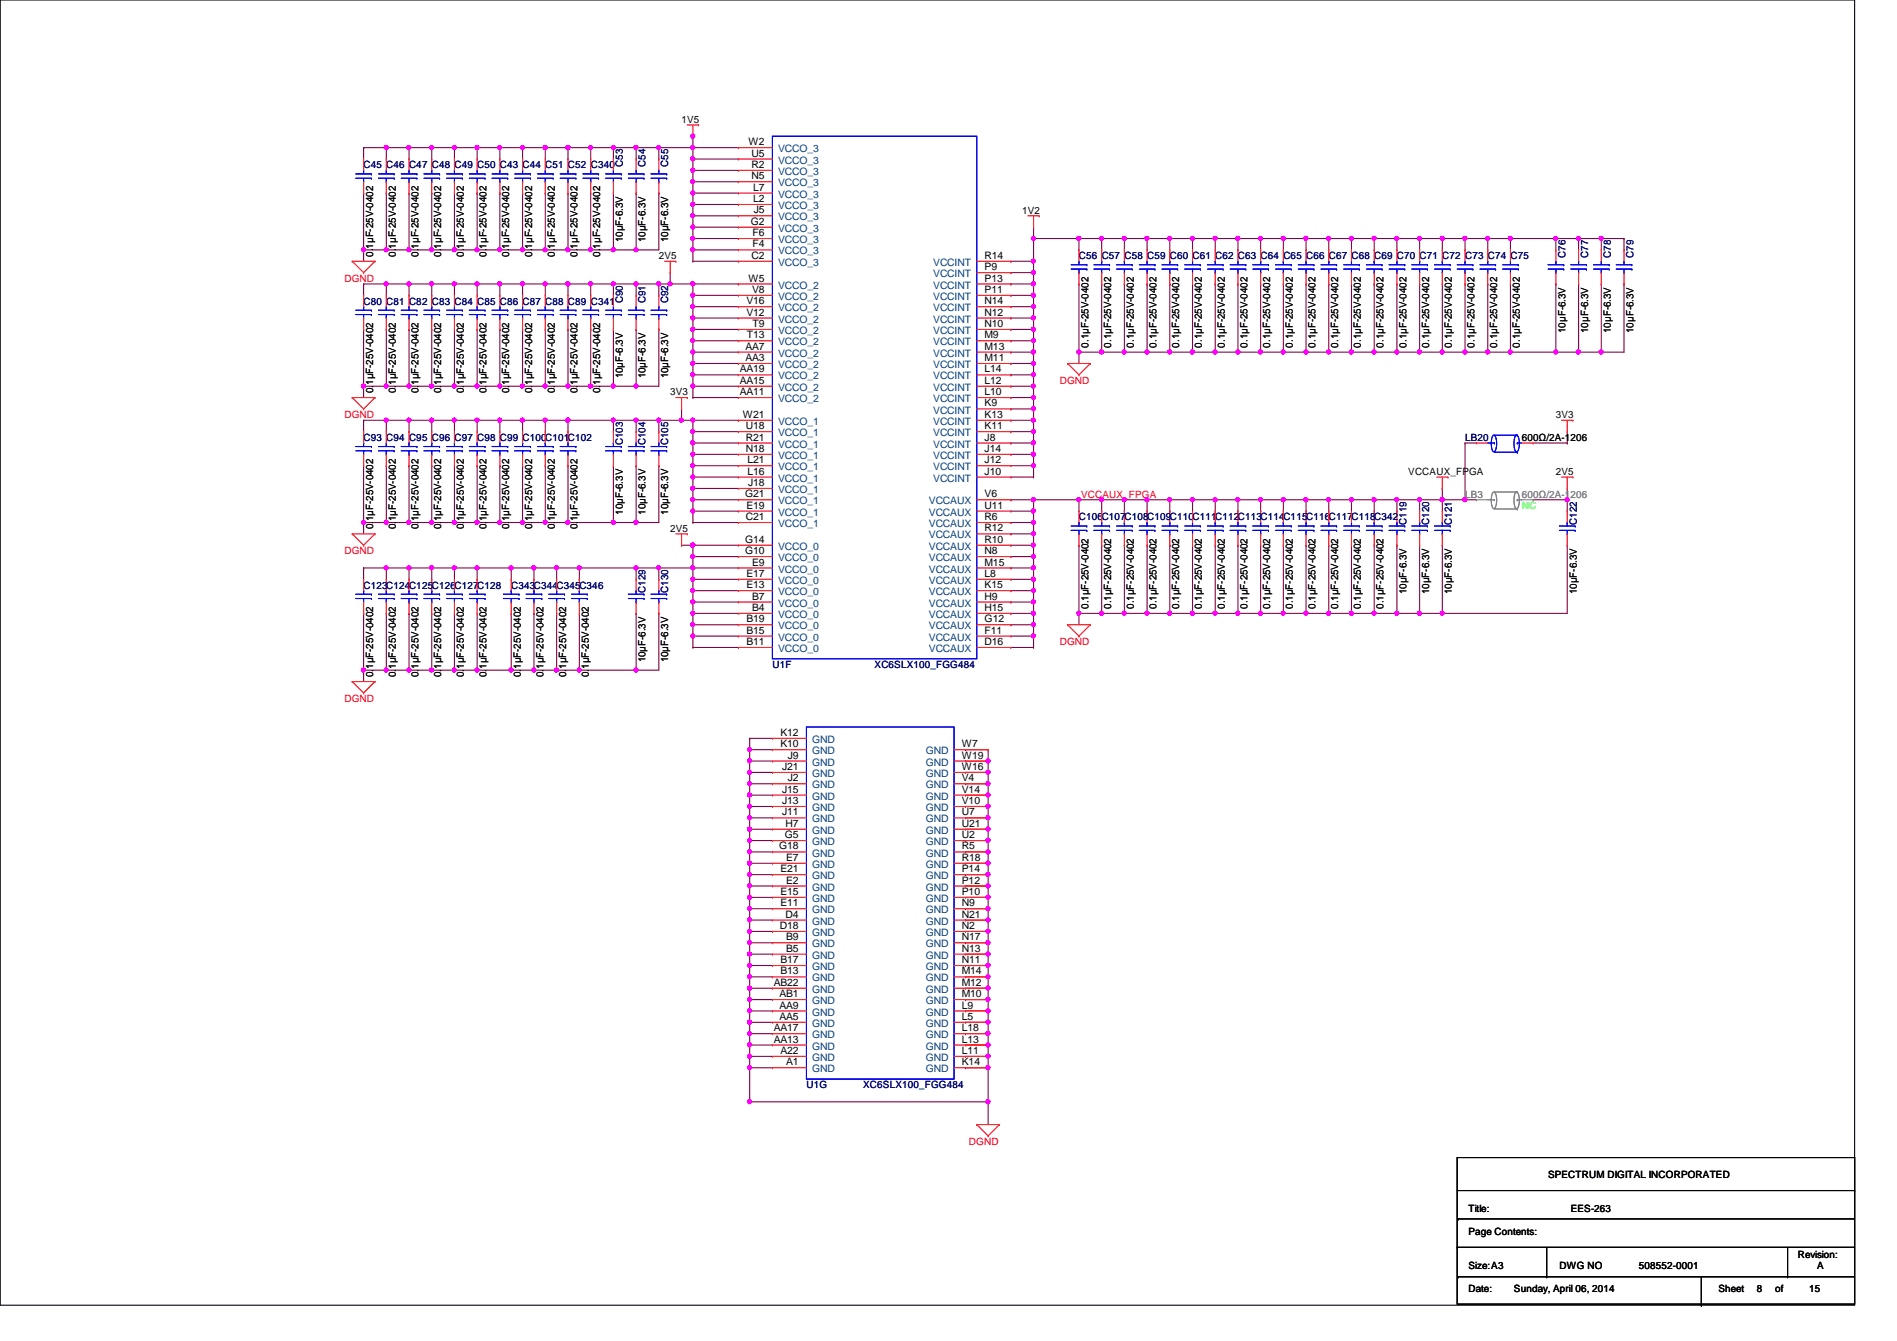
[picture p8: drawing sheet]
<svg xmlns="http://www.w3.org/2000/svg" width="297mm" height="210mm" viewBox="0 0 297 210" stroke-linecap="round" stroke-linejoin="round" font-family="sans-serif">
<defs><g id="words">
<g font-size="1.6">
<text x="106.7" y="19.2">1V5</text>
<text x="117.2" y="22.7">W2</text>
<text x="117.7" y="28.1">N5</text>
<text x="117.7" y="26.3">R2</text>
<text x="117.7" y="24.5">U5</text>
<text x="117.9" y="29.8">L7</text>
<text x="117.6" y="35.2">G2</text>
<text x="117.9" y="31.6">L2</text>
<text x="118" y="33.4">J5</text>
<text x="160.1" y="33.4">1V2</text>
<text x="58.4" y="40.2" transform="rotate(-90 58.4 40.2)">0.1µF-25V-0402</text>
<text x="62" y="40.2" transform="rotate(-90 62 40.2)">0.1µF-25V-0402</text>
<text x="65.5" y="40.2" transform="rotate(-90 65.5 40.2)">0.1µF-25V-0402</text>
<text x="69.1" y="40.2" transform="rotate(-90 69.1 40.2)">0.1µF-25V-0402</text>
<text x="72.6" y="40.2" transform="rotate(-90 72.6 40.2)">0.1µF-25V-0402</text>
<text x="76.2" y="40.2" transform="rotate(-90 76.2 40.2)">0.1µF-25V-0402</text>
<text x="79.8" y="40.2" transform="rotate(-90 79.8 40.2)">0.1µF-25V-0402</text>
<text x="83.3" y="40.2" transform="rotate(-90 83.3 40.2)">0.1µF-25V-0402</text>
<text x="86.9" y="40.2" transform="rotate(-90 86.9 40.2)">0.1µF-25V-0402</text>
<text x="90.4" y="40.2" transform="rotate(-90 90.4 40.2)">0.1µF-25V-0402</text>
<text x="94" y="40.2" transform="rotate(-90 94 40.2)">0.1µF-25V-0402</text>
<text x="97.5" y="37.9" transform="rotate(-90 97.5 37.9)">10µF-6.3V</text>
<text x="101.1" y="37.9" transform="rotate(-90 101.1 37.9)">10µF-6.3V</text>
<text x="103.2" y="40.6">2V5</text>
<text x="104.6" y="37.9" transform="rotate(-90 104.6 37.9)">10µF-6.3V</text>
<text x="117.7" y="40.5">C2</text>
<text x="117.9" y="38.7">F4</text>
<text x="117.9" y="37">F6</text>
<text x="154.2" y="40.5">R14</text>
<text x="116.9" y="47.6">V16</text>
<text x="117.2" y="44.1">W5</text>
<text x="117.8" y="45.8">V8</text>
<text x="154.2" y="47.6">N14</text>
<text x="154.2" y="45.8">P11</text>
<text x="154.2" y="44.1">P13</text>
<text x="154.2" y="42.3">P9</text>
<text x="116.9" y="49.4">V12</text>
<text x="117" y="53">T13</text>
<text x="117.9" y="51.2">T9</text>
<text x="154.2" y="53">M9</text>
<text x="154.2" y="51.2">N10</text>
<text x="154.2" y="49.4">N12</text>
<text x="245.1" y="52.1" transform="rotate(-90 245.1 52.1)">10µF-6.3V</text>
<text x="248.7" y="52.1" transform="rotate(-90 248.7 52.1)">10µF-6.3V</text>
<text x="252.2" y="52.1" transform="rotate(-90 252.2 52.1)">10µF-6.3V</text>
<text x="255.8" y="52.1" transform="rotate(-90 255.8 52.1)">10µF-6.3V</text>
<text x="97.5" y="59.2" transform="rotate(-90 97.5 59.2)">10µF-6.3V</text>
<text x="101.1" y="59.2" transform="rotate(-90 101.1 59.2)">10µF-6.3V</text>
<text x="104.6" y="59.2" transform="rotate(-90 104.6 59.2)">10µF-6.3V</text>
<text x="115.8" y="58.3">AA19</text>
<text x="116.7" y="56.5">AA3</text>
<text x="116.7" y="54.7">AA7</text>
<text x="154.2" y="58.3">L14</text>
<text x="154.2" y="56.5">M11</text>
<text x="154.2" y="54.7">M13</text>
<text x="170.4" y="54.4" transform="rotate(-90 170.4 54.4)">0.1µF-25V-0402</text>
<text x="174" y="54.4" transform="rotate(-90 174 54.4)">0.1µF-25V-0402</text>
<text x="177.5" y="54.4" transform="rotate(-90 177.5 54.4)">0.1µF-25V-0402</text>
<text x="181.1" y="54.4" transform="rotate(-90 181.1 54.4)">0.1µF-25V-0402</text>
<text x="184.7" y="54.4" transform="rotate(-90 184.7 54.4)">0.1µF-25V-0402</text>
<text x="188.2" y="54.4" transform="rotate(-90 188.2 54.4)">0.1µF-25V-0402</text>
<text x="191.8" y="54.4" transform="rotate(-90 191.8 54.4)">0.1µF-25V-0402</text>
<text x="195.3" y="54.4" transform="rotate(-90 195.3 54.4)">0.1µF-25V-0402</text>
<text x="198.9" y="54.4" transform="rotate(-90 198.9 54.4)">0.1µF-25V-0402</text>
<text x="202.4" y="54.4" transform="rotate(-90 202.4 54.4)">0.1µF-25V-0402</text>
<text x="206" y="54.4" transform="rotate(-90 206 54.4)">0.1µF-25V-0402</text>
<text x="209.5" y="54.4" transform="rotate(-90 209.5 54.4)">0.1µF-25V-0402</text>
<text x="213.1" y="54.4" transform="rotate(-90 213.1 54.4)">0.1µF-25V-0402</text>
<text x="216.7" y="54.4" transform="rotate(-90 216.7 54.4)">0.1µF-25V-0402</text>
<text x="220.2" y="54.4" transform="rotate(-90 220.2 54.4)">0.1µF-25V-0402</text>
<text x="223.8" y="54.4" transform="rotate(-90 223.8 54.4)">0.1µF-25V-0402</text>
<text x="227.3" y="54.4" transform="rotate(-90 227.3 54.4)">0.1µF-25V-0402</text>
<text x="230.9" y="54.4" transform="rotate(-90 230.9 54.4)">0.1µF-25V-0402</text>
<text x="234.4" y="54.4" transform="rotate(-90 234.4 54.4)">0.1µF-25V-0402</text>
<text x="238" y="54.4" transform="rotate(-90 238 54.4)">0.1µF-25V-0402</text>
<text x="58.4" y="61.5" transform="rotate(-90 58.4 61.5)">0.1µF-25V-0402</text>
<text x="62" y="61.5" transform="rotate(-90 62 61.5)">0.1µF-25V-0402</text>
<text x="65.5" y="61.5" transform="rotate(-90 65.5 61.5)">0.1µF-25V-0402</text>
<text x="69.1" y="61.5" transform="rotate(-90 69.1 61.5)">0.1µF-25V-0402</text>
<text x="72.6" y="61.5" transform="rotate(-90 72.6 61.5)">0.1µF-25V-0402</text>
<text x="76.2" y="61.5" transform="rotate(-90 76.2 61.5)">0.1µF-25V-0402</text>
<text x="79.8" y="61.5" transform="rotate(-90 79.8 61.5)">0.1µF-25V-0402</text>
<text x="83.3" y="61.5" transform="rotate(-90 83.3 61.5)">0.1µF-25V-0402</text>
<text x="86.9" y="61.5" transform="rotate(-90 86.9 61.5)">0.1µF-25V-0402</text>
<text x="90.4" y="61.5" transform="rotate(-90 90.4 61.5)">0.1µF-25V-0402</text>
<text x="94" y="61.5" transform="rotate(-90 94 61.5)">0.1µF-25V-0402</text>
<text x="104.9" y="61.9">3V3</text>
<text x="115.8" y="61.8">AA11</text>
<text x="115.8" y="60.1">AA15</text>
<text x="116.3" y="65.4">W21</text>
<text x="154.2" y="65.4">K13</text>
<text x="154.2" y="63.6">K9</text>
<text x="154.2" y="61.8">L10</text>
<text x="154.2" y="60.1">L12</text>
<text x="243.6" y="65.4">3V3</text>
<text x="116.8" y="70.7">N18</text>
<text x="116.8" y="69">R21</text>
<text x="116.8" y="67.2">U18</text>
<text x="154.2" y="70.7">J14</text>
<text x="154.2" y="69">J8</text>
<text x="154.2" y="67.2">K11</text>
<text x="238.3" y="69">600Ω/2A-1206</text>
<text x="116.7" y="77.9">G21</text>
<text x="117" y="74.3">L16</text>
<text x="117" y="72.5">L21</text>
<text x="117.1" y="76.1">J18</text>
<text x="154.2" y="77.9">V6</text>
<text x="154.2" y="74.3">J10</text>
<text x="154.2" y="72.5">J12</text>
<text x="220.5" y="74.3">VCCAUX_FPGA</text>
<text x="243.6" y="74.3">2V5</text>
<text x="58.4" y="82.8" transform="rotate(-90 58.4 82.8)">0.1µF-25V-0402</text>
<text x="62" y="82.8" transform="rotate(-90 62 82.8)">0.1µF-25V-0402</text>
<text x="65.5" y="82.8" transform="rotate(-90 65.5 82.8)">0.1µF-25V-0402</text>
<text x="69.1" y="82.8" transform="rotate(-90 69.1 82.8)">0.1µF-25V-0402</text>
<text x="72.6" y="82.8" transform="rotate(-90 72.6 82.8)">0.1µF-25V-0402</text>
<text x="76.2" y="82.8" transform="rotate(-90 76.2 82.8)">0.1µF-25V-0402</text>
<text x="79.8" y="82.8" transform="rotate(-90 79.8 82.8)">0.1µF-25V-0402</text>
<text x="83.3" y="82.8" transform="rotate(-90 83.3 82.8)">0.1µF-25V-0402</text>
<text x="86.9" y="82.8" transform="rotate(-90 86.9 82.8)">0.1µF-25V-0402</text>
<text x="90.4" y="82.8" transform="rotate(-90 90.4 82.8)">0.1µF-25V-0402</text>
<text x="97.5" y="80.6" transform="rotate(-90 97.5 80.6)">10µF-6.3V</text>
<text x="101.1" y="80.6" transform="rotate(-90 101.1 80.6)">10µF-6.3V</text>
<text x="104.6" y="80.6" transform="rotate(-90 104.6 80.6)">10µF-6.3V</text>
<text x="104.9" y="83.2">2V5</text>
<text x="116.8" y="81.4">C21</text>
<text x="116.9" y="79.6">E19</text>
<text x="154.2" y="83.2">R12</text>
<text x="154.2" y="81.4">R6</text>
<text x="154.2" y="79.6">U11</text>
<text x="116.7" y="86.7">G10</text>
<text x="116.7" y="85">G14</text>
<text x="117.8" y="88.5">E9</text>
<text x="154.2" y="88.5">M15</text>
<text x="154.2" y="86.7">N8</text>
<text x="154.2" y="85">R10</text>
<text x="116.9" y="92.1">E13</text>
<text x="116.9" y="90.3">E17</text>
<text x="117.8" y="95.6">B4</text>
<text x="117.8" y="93.9">B7</text>
<text x="154.2" y="95.6">H15</text>
<text x="154.2" y="93.9">H9</text>
<text x="154.2" y="92.1">K15</text>
<text x="154.2" y="90.3">L8</text>
<text x="170.4" y="95.3" transform="rotate(-90 170.4 95.3)">0.1µF-25V-0402</text>
<text x="174" y="95.3" transform="rotate(-90 174 95.3)">0.1µF-25V-0402</text>
<text x="177.5" y="95.3" transform="rotate(-90 177.5 95.3)">0.1µF-25V-0402</text>
<text x="181.1" y="95.3" transform="rotate(-90 181.1 95.3)">0.1µF-25V-0402</text>
<text x="184.7" y="95.3" transform="rotate(-90 184.7 95.3)">0.1µF-25V-0402</text>
<text x="188.2" y="95.3" transform="rotate(-90 188.2 95.3)">0.1µF-25V-0402</text>
<text x="191.8" y="95.3" transform="rotate(-90 191.8 95.3)">0.1µF-25V-0402</text>
<text x="195.3" y="95.3" transform="rotate(-90 195.3 95.3)">0.1µF-25V-0402</text>
<text x="198.9" y="95.3" transform="rotate(-90 198.9 95.3)">0.1µF-25V-0402</text>
<text x="202.4" y="95.3" transform="rotate(-90 202.4 95.3)">0.1µF-25V-0402</text>
<text x="206" y="95.3" transform="rotate(-90 206 95.3)">0.1µF-25V-0402</text>
<text x="209.5" y="95.3" transform="rotate(-90 209.5 95.3)">0.1µF-25V-0402</text>
<text x="213.1" y="95.3" transform="rotate(-90 213.1 95.3)">0.1µF-25V-0402</text>
<text x="216.7" y="95.3" transform="rotate(-90 216.7 95.3)">0.1µF-25V-0402</text>
<text x="220.2" y="93" transform="rotate(-90 220.2 93)">10µF-6.3V</text>
<text x="223.8" y="93" transform="rotate(-90 223.8 93)">10µF-6.3V</text>
<text x="227.3" y="93" transform="rotate(-90 227.3 93)">10µF-6.3V</text>
<text x="246.9" y="93" transform="rotate(-90 246.9 93)">10µF-6.3V</text>
<text x="116.9" y="101">B11</text>
<text x="116.9" y="99.2">B15</text>
<text x="116.9" y="97.4">B19</text>
<text x="154.2" y="101">D16</text>
<text x="154.2" y="99.2">F11</text>
<text x="154.2" y="97.4">G12</text>
<text x="58.4" y="106" transform="rotate(-90 58.4 106)">0.1µF-25V-0402</text>
<text x="62" y="106" transform="rotate(-90 62 106)">0.1µF-25V-0402</text>
<text x="65.5" y="106" transform="rotate(-90 65.5 106)">0.1µF-25V-0402</text>
<text x="69.1" y="106" transform="rotate(-90 69.1 106)">0.1µF-25V-0402</text>
<text x="72.6" y="106" transform="rotate(-90 72.6 106)">0.1µF-25V-0402</text>
<text x="76.2" y="106" transform="rotate(-90 76.2 106)">0.1µF-25V-0402</text>
<text x="81.5" y="106" transform="rotate(-90 81.5 106)">0.1µF-25V-0402</text>
<text x="85.1" y="106" transform="rotate(-90 85.1 106)">0.1µF-25V-0402</text>
<text x="88.6" y="106" transform="rotate(-90 88.6 106)">0.1µF-25V-0402</text>
<text x="92.2" y="106" transform="rotate(-90 92.2 106)">0.1µF-25V-0402</text>
<text x="101.1" y="103.7" transform="rotate(-90 101.1 103.7)">10µF-6.3V</text>
<text x="104.6" y="103.7" transform="rotate(-90 104.6 103.7)">10µF-6.3V</text>
<text x="122.2" y="117">K10</text>
<text x="122.2" y="115.2">K12</text>
<text x="123.4" y="118.7">J9</text>
<text x="150.6" y="118.7">W19</text>
<text x="150.6" y="117">W7</text>
<text x="122.5" y="125.9">J13</text>
<text x="122.5" y="124.1">J15</text>
<text x="122.5" y="120.5">J21</text>
<text x="123.4" y="122.3">J2</text>
<text x="150.6" y="125.9">V10</text>
<text x="150.6" y="124.1">V14</text>
<text x="150.6" y="122.3">V4</text>
<text x="150.6" y="120.5">W16</text>
<text x="122.5" y="127.6">J11</text>
<text x="122.9" y="131.2">G5</text>
<text x="123" y="129.4">H7</text>
<text x="150.6" y="131.2">U2</text>
<text x="150.6" y="129.4">U21</text>
<text x="150.6" y="127.6">U7</text>
<text x="122" y="133">G18</text>
<text x="122.2" y="136.5">E21</text>
<text x="123.1" y="134.7">E7</text>
<text x="150.6" y="136.5">P14</text>
<text x="150.6" y="134.7">R18</text>
<text x="150.6" y="133">R5</text>
<text x="122.2" y="141.9">E11</text>
<text x="122.2" y="140.1">E15</text>
<text x="123" y="143.6">D4</text>
<text x="123.1" y="138.3">E2</text>
<text x="150.6" y="143.6">N21</text>
<text x="150.6" y="141.9">N9</text>
<text x="150.6" y="140.1">P10</text>
<text x="150.6" y="138.3">P12</text>
<text x="122.1" y="145.4">D18</text>
<text x="123.1" y="149">B5</text>
<text x="123.1" y="147.2">B9</text>
<text x="150.6" y="149">N13</text>
<text x="150.6" y="147.2">N17</text>
<text x="150.6" y="145.4">N2</text>
<text x="121.2" y="154.3">AB22</text>
<text x="122.2" y="152.5">B13</text>
<text x="122.2" y="150.7">B17</text>
<text x="150.6" y="154.3">M12</text>
<text x="150.6" y="152.5">M14</text>
<text x="150.6" y="150.7">N11</text>
<text x="121.2" y="161.4">AA17</text>
<text x="122" y="159.6">AA5</text>
<text x="122" y="157.9">AA9</text>
<text x="122" y="156.1">AB1</text>
<text x="150.6" y="161.4">L18</text>
<text x="150.6" y="159.6">L5</text>
<text x="150.6" y="157.9">L9</text>
<text x="150.6" y="156.1">M10</text>
<text x="121.2" y="163.2">AA13</text>
<text x="122.2" y="165">A22</text>
<text x="123.1" y="166.8">A1</text>
<text x="150.6" y="166.8">K14</text>
<text x="150.6" y="165">L11</text>
<text x="150.6" y="163.2">L13</text>
<text x="242.4" y="184.4">SPECTRUM DIGITAL INCORPORATED</text>
<text x="230" y="189.7">Title:</text>
<text x="246" y="189.7">EES-263</text>
<text x="230" y="193.3">Page Contents:</text>
<text x="281.5" y="196.8">Revision:</text>
<text x="230" y="198.6">Size:A3</text>
<text x="230" y="202.2">Date:</text>
<text x="237.1" y="202.2">Sunday, April 06, 2014</text>
<text x="244.2" y="198.6">DWG NO</text>
<text x="256.6" y="198.6">508552-0001</text>
<text x="269.1" y="202.2">Sheet</text>
<text x="275.1" y="202.2">8</text>
<text x="278" y="202.2">of</text>
<text x="283.3" y="202.2">15</text>
<text x="284.5" y="198.6">A</text>
</g>
<g font-size="1.6" fill="#004080">
<text x="121.8" y="23.8">VCCO_3</text>
<text x="121.8" y="29.2">VCCO_3</text>
<text x="121.8" y="27.4">VCCO_3</text>
<text x="121.8" y="25.6">VCCO_3</text>
<text x="121.8" y="34.5">VCCO_3</text>
<text x="121.8" y="32.7">VCCO_3</text>
<text x="121.8" y="30.9">VCCO_3</text>
<text x="121.8" y="41.6">VCCO_3</text>
<text x="121.8" y="39.8">VCCO_3</text>
<text x="121.8" y="38.1">VCCO_3</text>
<text x="121.8" y="36.3">VCCO_3</text>
<text x="146.1" y="41.6">VCCINT</text>
<text x="121.8" y="46.9">VCCO_2</text>
<text x="121.8" y="45.2">VCCO_2</text>
<text x="146.1" y="46.9">VCCINT</text>
<text x="146.1" y="45.2">VCCINT</text>
<text x="146.1" y="43.4">VCCINT</text>
<text x="121.8" y="52.3">VCCO_2</text>
<text x="121.8" y="50.5">VCCO_2</text>
<text x="121.8" y="48.7">VCCO_2</text>
<text x="146.1" y="52.3">VCCINT</text>
<text x="146.1" y="50.5">VCCINT</text>
<text x="146.1" y="48.7">VCCINT</text>
<text x="121.8" y="59.4">VCCO_2</text>
<text x="121.8" y="57.6">VCCO_2</text>
<text x="121.8" y="55.8">VCCO_2</text>
<text x="121.8" y="54.1">VCCO_2</text>
<text x="146.1" y="59.4">VCCINT</text>
<text x="146.1" y="57.6">VCCINT</text>
<text x="146.1" y="55.8">VCCINT</text>
<text x="146.1" y="54.1">VCCINT</text>
<text x="121.8" y="62.9">VCCO_2</text>
<text x="121.8" y="61.2">VCCO_2</text>
<text x="146.1" y="64.7">VCCINT</text>
<text x="146.1" y="62.9">VCCINT</text>
<text x="146.1" y="61.2">VCCINT</text>
<text x="121.8" y="71.8">VCCO_1</text>
<text x="121.8" y="70.1">VCCO_1</text>
<text x="121.8" y="68.3">VCCO_1</text>
<text x="121.8" y="66.5">VCCO_1</text>
<text x="146.1" y="71.8">VCCINT</text>
<text x="146.1" y="70.1">VCCINT</text>
<text x="146.1" y="68.3">VCCINT</text>
<text x="146.1" y="66.5">VCCINT</text>
<text x="121.8" y="77.2">VCCO_1</text>
<text x="121.8" y="75.4">VCCO_1</text>
<text x="121.8" y="73.6">VCCO_1</text>
<text x="146.1" y="75.4">VCCINT</text>
<text x="146.1" y="73.6">VCCINT</text>
<text x="121.8" y="82.5">VCCO_1</text>
<text x="121.8" y="80.7">VCCO_1</text>
<text x="121.8" y="79">VCCO_1</text>
<text x="145.5" y="82.5">VCCAUX</text>
<text x="145.5" y="80.7">VCCAUX</text>
<text x="145.5" y="79">VCCAUX</text>
<text x="121.8" y="89.6">VCCO_0</text>
<text x="121.8" y="87.8">VCCO_0</text>
<text x="121.8" y="86.1">VCCO_0</text>
<text x="145.5" y="89.6">VCCAUX</text>
<text x="145.5" y="87.8">VCCAUX</text>
<text x="145.5" y="86.1">VCCAUX</text>
<text x="145.5" y="84.3">VCCAUX</text>
<text x="121.8" y="95">VCCO_0</text>
<text x="121.8" y="93.2">VCCO_0</text>
<text x="121.8" y="91.4">VCCO_0</text>
<text x="145.5" y="95">VCCAUX</text>
<text x="145.5" y="93.2">VCCAUX</text>
<text x="145.5" y="91.4">VCCAUX</text>
<text x="121.8" y="100.3">VCCO_0</text>
<text x="121.8" y="98.5">VCCO_0</text>
<text x="121.8" y="96.7">VCCO_0</text>
<text x="145.5" y="100.3">VCCAUX</text>
<text x="145.5" y="98.5">VCCAUX</text>
<text x="145.5" y="96.7">VCCAUX</text>
<text x="121.8" y="102.1">VCCO_0</text>
<text x="145.5" y="102.1">VCCAUX</text>
<text x="127.2" y="119.8">GND</text>
<text x="127.2" y="118.1">GND</text>
<text x="127.2" y="116.3">GND</text>
<text x="144.9" y="119.8">GND</text>
<text x="144.9" y="118.1">GND</text>
<text x="127.2" y="125.2">GND</text>
<text x="127.2" y="123.4">GND</text>
<text x="127.2" y="121.6">GND</text>
<text x="144.9" y="125.2">GND</text>
<text x="144.9" y="123.4">GND</text>
<text x="144.9" y="121.6">GND</text>
<text x="127.2" y="130.5">GND</text>
<text x="127.2" y="128.7">GND</text>
<text x="127.2" y="127">GND</text>
<text x="144.9" y="130.5">GND</text>
<text x="144.9" y="128.7">GND</text>
<text x="144.9" y="127">GND</text>
<text x="127.2" y="137.6">GND</text>
<text x="127.2" y="135.8">GND</text>
<text x="127.2" y="134.1">GND</text>
<text x="127.2" y="132.3">GND</text>
<text x="144.9" y="137.6">GND</text>
<text x="144.9" y="135.8">GND</text>
<text x="144.9" y="134.1">GND</text>
<text x="144.9" y="132.3">GND</text>
<text x="127.2" y="143">GND</text>
<text x="127.2" y="141.2">GND</text>
<text x="127.2" y="139.4">GND</text>
<text x="144.9" y="143">GND</text>
<text x="144.9" y="141.2">GND</text>
<text x="144.9" y="139.4">GND</text>
<text x="127.2" y="148.3">GND</text>
<text x="127.2" y="146.5">GND</text>
<text x="127.2" y="144.7">GND</text>
<text x="144.9" y="148.3">GND</text>
<text x="144.9" y="146.5">GND</text>
<text x="144.9" y="144.7">GND</text>
<text x="127.2" y="155.4">GND</text>
<text x="127.2" y="153.6">GND</text>
<text x="127.2" y="151.8">GND</text>
<text x="127.2" y="150.1">GND</text>
<text x="144.9" y="155.4">GND</text>
<text x="144.9" y="153.6">GND</text>
<text x="144.9" y="151.8">GND</text>
<text x="144.9" y="150.1">GND</text>
<text x="127.2" y="160.7">GND</text>
<text x="127.2" y="159">GND</text>
<text x="127.2" y="157.2">GND</text>
<text x="144.9" y="160.7">GND</text>
<text x="144.9" y="159">GND</text>
<text x="144.9" y="157.2">GND</text>
<text x="127.2" y="167.9">GND</text>
<text x="127.2" y="166.1">GND</text>
<text x="127.2" y="164.3">GND</text>
<text x="127.2" y="162.5">GND</text>
<text x="144.9" y="167.9">GND</text>
<text x="144.9" y="166.1">GND</text>
<text x="144.9" y="164.3">GND</text>
<text x="144.9" y="162.5">GND</text>
</g>
<g font-size="1.6" fill="#000080">
<text x="56.9" y="26.3">C45 C46 C47 C48 C49 C50 C43 C44 C51 C52 C340</text>
<text x="97.5" y="26.1" transform="rotate(-90 97.5 26.1)">C53</text>
<text x="101.1" y="26.1" transform="rotate(-90 101.1 26.1)">C54</text>
<text x="104.6" y="26.1" transform="rotate(-90 104.6 26.1)">C55</text>
<text x="168.9" y="40.6">C56 C57 C58 C59 C60 C61 C62 C63 C64 C65 C66 C67 C68 C69 C70 C71 C72 C73 C74 C75</text>
<text x="245.1" y="40.3" transform="rotate(-90 245.1 40.3)">C76</text>
<text x="248.7" y="40.3" transform="rotate(-90 248.7 40.3)">C77</text>
<text x="252.2" y="40.3" transform="rotate(-90 252.2 40.3)">C78</text>
<text x="255.8" y="40.3" transform="rotate(-90 255.8 40.3)">C79</text>
<text x="56.9" y="47.7">C80 C81 C82 C83 C84 C85 C86 C87 C88 C89 C341</text>
<text x="97.5" y="47.5" transform="rotate(-90 97.5 47.5)">C90</text>
<text x="101.1" y="47.5" transform="rotate(-90 101.1 47.5)">C91</text>
<text x="104.6" y="47.5" transform="rotate(-90 104.6 47.5)">C92</text>
<text x="56.9" y="69">C93 C94 C95 C96 C97 C98 C99 C100C101C102</text>
<text x="97.5" y="69.7" transform="rotate(-90 97.5 69.7)">C103</text>
<text x="101.1" y="69.7" transform="rotate(-90 101.1 69.7)">C104</text>
<text x="104.6" y="69.7" transform="rotate(-90 104.6 69.7)">C105</text>
<text x="229.4" y="69">LB20</text>
<text x="168.9" y="81.4">C106C107C108C109C110C111C112C113C114C115C116C117C118C342</text>
<text x="220.2" y="82.1" transform="rotate(-90 220.2 82.1)">C119</text>
<text x="223.8" y="82.1" transform="rotate(-90 223.8 82.1)">C120</text>
<text x="227.3" y="82.1" transform="rotate(-90 227.3 82.1)">C121</text>
<text x="246.9" y="82.1" transform="rotate(-90 246.9 82.1)">C122</text>
<text x="56.9" y="92.1">C123C124C125C126C127C128</text>
<text x="80" y="92.1">C343C344C345C346</text>
<text x="101.1" y="92.8" transform="rotate(-90 101.1 92.8)">C129</text>
<text x="104.6" y="92.8" transform="rotate(-90 104.6 92.8)">C130</text>
<text x="120.9" y="104.6">U1F</text>
<text x="136.9" y="104.6">XC6SLX100_FGG484</text>
<text x="126.3" y="170.3">U1G</text>
<text x="135.2" y="170.3">XC6SLX100_FGG484</text>
</g>
<g font-size="1.6" fill="#f00">
<text x="53.9" y="44.1">DGND</text>
<text x="53.9" y="65.4">DGND</text>
<text x="165.9" y="60.1">DGND</text>
<text x="169.3" y="77.9">VCCAUX_FPGA</text>
<text x="53.9" y="86.8">DGND</text>
<text x="165.9" y="101">DGND</text>
<text x="53.9" y="109.9">DGND</text>
<text x="151.7" y="179.2">DGND</text>
</g>
<g font-size="1.6" fill="#808080">
<text x="229.4" y="77.9">LB3</text>
<text x="238.3" y="77.9">600Ω/2A-1206</text>
</g>
<text font-size="1.6" fill="#0f0" x="238.3" y="79.7">NC</text>
</g></defs>
<path d="M0 0h290.4v204.3h-290.4z" fill="none" stroke="#000" stroke-width=".17"/>
<path d="M117.4 115.6h.1M117.4 115.6v1.7M117.4 167.1h.1M117.4 167.1v5.4" fill="none" stroke="#800040" stroke-width=".17"/>
<circle cx="117.4" cy="167.1" r=".32" fill="#f0f"/>
<circle cx="117.4" cy="167.1" r=".32" fill="none" stroke="#f0f" stroke-width=".17"/>
<path d="M117.4 158.2h.1M117.4 158.2v1.8" fill="none" stroke="#800040" stroke-width=".17"/>
<circle cx="117.4" cy="158.2" r=".32" fill="#f0f"/>
<circle cx="117.4" cy="158.2" r=".32" fill="none" stroke="#f0f" stroke-width=".17"/>
<path d="M117.4 120.9h.1M117.4 120.9v1.8" fill="none" stroke="#800040" stroke-width=".17"/>
<circle cx="117.4" cy="120.9" r=".32" fill="#f0f"/>
<circle cx="117.4" cy="120.9" r=".32" fill="none" stroke="#f0f" stroke-width=".17"/>
<path d="M117.4 129.8h.1M117.4 129.8v1.8" fill="none" stroke="#800040" stroke-width=".17"/>
<circle cx="117.4" cy="129.8" r=".32" fill="#f0f"/>
<circle cx="117.4" cy="129.8" r=".32" fill="none" stroke="#f0f" stroke-width=".17"/>
<path d="M117.4 133.3h.1M117.4 133.3v1.8" fill="none" stroke="#800040" stroke-width=".17"/>
<circle cx="117.4" cy="133.3" r=".32" fill="#f0f"/>
<circle cx="117.4" cy="133.3" r=".32" fill="none" stroke="#f0f" stroke-width=".17"/>
<path d="M117.4 147.6h.1M117.4 147.6v1.8" fill="none" stroke="#800040" stroke-width=".17"/>
<circle cx="117.4" cy="147.5" r=".32" fill="#f0f"/>
<circle cx="117.4" cy="147.5" r=".32" fill="none" stroke="#f0f" stroke-width=".17"/>
<path d="M117.4 151.1h.1M117.4 151.1v1.8" fill="none" stroke="#800040" stroke-width=".17"/>
<circle cx="117.4" cy="151.1" r=".32" fill="#f0f"/>
<circle cx="117.4" cy="151.1" r=".32" fill="none" stroke="#f0f" stroke-width=".17"/>
<path d="M117.4 122.7h.1M117.4 122.7v1.8" fill="none" stroke="#800040" stroke-width=".17"/>
<circle cx="117.4" cy="122.7" r=".32" fill="#f0f"/>
<circle cx="117.4" cy="122.7" r=".32" fill="none" stroke="#f0f" stroke-width=".17"/>
<path d="M117.4 140.5h.1M117.4 140.5v1.7" fill="none" stroke="#800040" stroke-width=".17"/>
<circle cx="117.4" cy="140.4" r=".32" fill="#f0f"/>
<circle cx="117.4" cy="140.4" r=".32" fill="none" stroke="#f0f" stroke-width=".17"/>
<path d="M117.4 160h.1M117.4 160v1.8" fill="none" stroke="#800040" stroke-width=".17"/>
<circle cx="117.4" cy="160" r=".32" fill="#f0f"/>
<circle cx="117.4" cy="160" r=".32" fill="none" stroke="#f0f" stroke-width=".17"/>
<path d="M117.4 135.1h.1M117.4 135.1v1.8" fill="none" stroke="#800040" stroke-width=".17"/>
<circle cx="117.4" cy="135.1" r=".32" fill="#f0f"/>
<circle cx="117.4" cy="135.1" r=".32" fill="none" stroke="#f0f" stroke-width=".17"/>
<path d="M117.4 152.9h.1M117.4 152.9v1.8" fill="none" stroke="#800040" stroke-width=".17"/>
<circle cx="117.4" cy="152.9" r=".32" fill="#f0f"/>
<circle cx="117.4" cy="152.9" r=".32" fill="none" stroke="#f0f" stroke-width=".17"/>
<path d="M117.4 124.5h.1M117.4 124.5v1.7" fill="none" stroke="#800040" stroke-width=".17"/>
<circle cx="117.4" cy="124.4" r=".32" fill="#f0f"/>
<circle cx="117.4" cy="124.4" r=".32" fill="none" stroke="#f0f" stroke-width=".17"/>
<path d="M117.4 142.2h.1M117.4 142.2v1.8" fill="none" stroke="#800040" stroke-width=".17"/>
<circle cx="117.4" cy="142.2" r=".32" fill="#f0f"/>
<circle cx="117.4" cy="142.2" r=".32" fill="none" stroke="#f0f" stroke-width=".17"/>
<path d="M117.4 161.8h.1M117.4 161.8v1.8" fill="none" stroke="#800040" stroke-width=".17"/>
<circle cx="117.4" cy="161.8" r=".32" fill="#f0f"/>
<circle cx="117.4" cy="161.8" r=".32" fill="none" stroke="#f0f" stroke-width=".17"/>
<path d="M117.4 136.9h.1M117.4 136.9v1.8" fill="none" stroke="#800040" stroke-width=".17"/>
<circle cx="117.4" cy="136.9" r=".32" fill="#f0f"/>
<circle cx="117.4" cy="136.9" r=".32" fill="none" stroke="#f0f" stroke-width=".17"/>
<path d="M117.4 154.7h.1M117.4 154.7v1.8" fill="none" stroke="#800040" stroke-width=".17"/>
<circle cx="117.4" cy="154.7" r=".32" fill="#f0f"/>
<circle cx="117.4" cy="154.7" r=".32" fill="none" stroke="#f0f" stroke-width=".17"/>
<path d="M117.4 117.3h.1M117.4 117.3v1.8" fill="none" stroke="#800040" stroke-width=".17"/>
<circle cx="117.4" cy="117.3" r=".32" fill="#f0f"/>
<circle cx="117.4" cy="117.3" r=".32" fill="none" stroke="#f0f" stroke-width=".17"/>
<path d="M117.4 126.2h.1M117.4 126.2v1.8" fill="none" stroke="#800040" stroke-width=".17"/>
<circle cx="117.4" cy="126.2" r=".32" fill="#f0f"/>
<circle cx="117.4" cy="126.2" r=".32" fill="none" stroke="#f0f" stroke-width=".17"/>
<path d="M117.4 144h.1M117.4 144v1.8" fill="none" stroke="#800040" stroke-width=".17"/>
<circle cx="117.4" cy="144" r=".32" fill="#f0f"/>
<circle cx="117.4" cy="144" r=".32" fill="none" stroke="#f0f" stroke-width=".17"/>
<path d="M117.4 163.6h.1M117.4 163.6v1.8" fill="none" stroke="#800040" stroke-width=".17"/>
<circle cx="117.4" cy="163.5" r=".32" fill="#f0f"/>
<circle cx="117.4" cy="163.5" r=".32" fill="none" stroke="#f0f" stroke-width=".17"/>
<path d="M117.4 138.7h.1M117.4 138.7v1.8" fill="none" stroke="#800040" stroke-width=".17"/>
<circle cx="117.4" cy="138.7" r=".32" fill="#f0f"/>
<circle cx="117.4" cy="138.7" r=".32" fill="none" stroke="#f0f" stroke-width=".17"/>
<path d="M117.4 156.5h.1M117.4 156.5v1.7" fill="none" stroke="#800040" stroke-width=".17"/>
<circle cx="117.4" cy="156.4" r=".32" fill="#f0f"/>
<circle cx="117.4" cy="156.4" r=".32" fill="none" stroke="#f0f" stroke-width=".17"/>
<path d="M117.4 119.1h.1M117.4 119.1v1.8" fill="none" stroke="#800040" stroke-width=".17"/>
<circle cx="117.4" cy="119.1" r=".32" fill="#f0f"/>
<circle cx="117.4" cy="119.1" r=".32" fill="none" stroke="#f0f" stroke-width=".17"/>
<path d="M117.4 128h.1M117.4 128v1.8" fill="none" stroke="#800040" stroke-width=".17"/>
<circle cx="117.4" cy="128" r=".32" fill="#f0f"/>
<circle cx="117.4" cy="128" r=".32" fill="none" stroke="#f0f" stroke-width=".17"/>
<path d="M117.4 131.6h.1M117.4 131.6v1.7" fill="none" stroke="#800040" stroke-width=".17"/>
<circle cx="117.4" cy="131.5" r=".32" fill="#f0f"/>
<circle cx="117.4" cy="131.5" r=".32" fill="none" stroke="#f0f" stroke-width=".17"/>
<path d="M117.4 145.8h.1M117.4 145.8v1.8" fill="none" stroke="#800040" stroke-width=".17"/>
<circle cx="117.4" cy="145.8" r=".32" fill="#f0f"/>
<circle cx="117.4" cy="145.8" r=".32" fill="none" stroke="#f0f" stroke-width=".17"/>
<path d="M117.4 149.4h.1M117.4 149.4v1.7" fill="none" stroke="#800040" stroke-width=".17"/>
<circle cx="117.4" cy="149.3" r=".32" fill="#f0f"/>
<circle cx="117.4" cy="149.3" r=".32" fill="none" stroke="#f0f" stroke-width=".17"/>
<path d="M117.4 172.5h.1M117.4 172.5h37.3" fill="none" stroke="#800040" stroke-width=".17"/>
<circle cx="154.7" cy="172.4" r=".32" fill="#f0f"/>
<circle cx="154.7" cy="172.4" r=".32" fill="none" stroke="#f0f" stroke-width=".17"/>
<circle cx="117.4" cy="172.4" r=".32" fill="#f0f"/>
<circle cx="117.4" cy="172.4" r=".32" fill="none" stroke="#f0f" stroke-width=".17"/>
<path d="M154.7 167.1h.1M154.7 167.1v5.4" fill="none" stroke="#800040" stroke-width=".17"/>
<circle cx="154.7" cy="167.1" r=".32" fill="#f0f"/>
<circle cx="154.7" cy="167.1" r=".32" fill="none" stroke="#f0f" stroke-width=".17"/>
<path d="M154.7 122.7h.1M154.7 122.7v1.8" fill="none" stroke="#800040" stroke-width=".17"/>
<circle cx="154.7" cy="122.7" r=".32" fill="#f0f"/>
<circle cx="154.7" cy="122.7" r=".32" fill="none" stroke="#f0f" stroke-width=".17"/>
<path d="M154.7 160h.1M154.7 160v1.8" fill="none" stroke="#800040" stroke-width=".17"/>
<circle cx="154.7" cy="160" r=".32" fill="#f0f"/>
<circle cx="154.7" cy="160" r=".32" fill="none" stroke="#f0f" stroke-width=".17"/>
<path d="M154.7 152.9h.1M154.7 152.9v1.8" fill="none" stroke="#800040" stroke-width=".17"/>
<circle cx="154.7" cy="152.9" r=".32" fill="#f0f"/>
<circle cx="154.7" cy="152.9" r=".32" fill="none" stroke="#f0f" stroke-width=".17"/>
<path d="M154.7 142.2h.1M154.7 142.2v1.8" fill="none" stroke="#800040" stroke-width=".17"/>
<circle cx="154.7" cy="142.2" r=".32" fill="#f0f"/>
<circle cx="154.7" cy="142.2" r=".32" fill="none" stroke="#f0f" stroke-width=".17"/>
<path d="M154.7 135.1h.1M154.7 135.1v1.8" fill="none" stroke="#800040" stroke-width=".17"/>
<circle cx="154.7" cy="135.1" r=".32" fill="#f0f"/>
<circle cx="154.7" cy="135.1" r=".32" fill="none" stroke="#f0f" stroke-width=".17"/>
<path d="M154.7 124.5h.1M154.7 124.5v1.7" fill="none" stroke="#800040" stroke-width=".17"/>
<circle cx="154.7" cy="124.4" r=".32" fill="#f0f"/>
<circle cx="154.7" cy="124.4" r=".32" fill="none" stroke="#f0f" stroke-width=".17"/>
<path d="M154.7 161.8h.1M154.7 161.8v1.8" fill="none" stroke="#800040" stroke-width=".17"/>
<circle cx="154.7" cy="161.8" r=".32" fill="#f0f"/>
<circle cx="154.7" cy="161.8" r=".32" fill="none" stroke="#f0f" stroke-width=".17"/>
<path d="M154.7 165.4h.1M154.7 165.4v1.7" fill="none" stroke="#800040" stroke-width=".17"/>
<circle cx="154.7" cy="165.3" r=".32" fill="#f0f"/>
<circle cx="154.7" cy="165.3" r=".32" fill="none" stroke="#f0f" stroke-width=".17"/>
<path d="M154.7 117.3h.1M154.7 117.3v1.8M154.7 154.7h.1M154.7 154.7v1.8" fill="none" stroke="#800040" stroke-width=".17"/>
<circle cx="154.7" cy="154.7" r=".32" fill="#f0f"/>
<circle cx="154.7" cy="154.7" r=".32" fill="none" stroke="#f0f" stroke-width=".17"/>
<path d="M154.7 144h.1M154.7 144v1.8" fill="none" stroke="#800040" stroke-width=".17"/>
<circle cx="154.7" cy="144" r=".32" fill="#f0f"/>
<circle cx="154.7" cy="144" r=".32" fill="none" stroke="#f0f" stroke-width=".17"/>
<path d="M154.7 147.6h.1M154.7 147.6v1.8" fill="none" stroke="#800040" stroke-width=".17"/>
<circle cx="154.7" cy="147.5" r=".32" fill="#f0f"/>
<circle cx="154.7" cy="147.5" r=".32" fill="none" stroke="#f0f" stroke-width=".17"/>
<path d="M154.7 136.9h.1M154.7 136.9v1.8" fill="none" stroke="#800040" stroke-width=".17"/>
<circle cx="154.7" cy="136.9" r=".32" fill="#f0f"/>
<circle cx="154.7" cy="136.9" r=".32" fill="none" stroke="#f0f" stroke-width=".17"/>
<path d="M154.7 126.2h.1M154.7 126.2v1.8" fill="none" stroke="#800040" stroke-width=".17"/>
<circle cx="154.7" cy="126.2" r=".32" fill="#f0f"/>
<circle cx="154.7" cy="126.2" r=".32" fill="none" stroke="#f0f" stroke-width=".17"/>
<path d="M154.7 129.8h.1M154.7 129.8v1.8" fill="none" stroke="#800040" stroke-width=".17"/>
<circle cx="154.7" cy="129.8" r=".32" fill="#f0f"/>
<circle cx="154.7" cy="129.8" r=".32" fill="none" stroke="#f0f" stroke-width=".17"/>
<path d="M154.7 163.6h.1M154.7 163.6v1.8" fill="none" stroke="#800040" stroke-width=".17"/>
<circle cx="154.7" cy="163.5" r=".32" fill="#f0f"/>
<circle cx="154.7" cy="163.5" r=".32" fill="none" stroke="#f0f" stroke-width=".17"/>
<path d="M154.7 119.1h.1M154.7 119.1v1.8" fill="none" stroke="#800040" stroke-width=".17"/>
<circle cx="154.7" cy="119.1" r=".32" fill="#f0f"/>
<circle cx="154.7" cy="119.1" r=".32" fill="none" stroke="#f0f" stroke-width=".17"/>
<path d="M154.7 156.5h.1M154.7 156.5v1.7" fill="none" stroke="#800040" stroke-width=".17"/>
<circle cx="154.7" cy="156.4" r=".32" fill="#f0f"/>
<circle cx="154.7" cy="156.4" r=".32" fill="none" stroke="#f0f" stroke-width=".17"/>
<path d="M154.7 145.8h.1M154.7 145.8v1.8" fill="none" stroke="#800040" stroke-width=".17"/>
<circle cx="154.7" cy="145.8" r=".32" fill="#f0f"/>
<circle cx="154.7" cy="145.8" r=".32" fill="none" stroke="#f0f" stroke-width=".17"/>
<path d="M154.7 149.4h.1M154.7 149.4v1.7" fill="none" stroke="#800040" stroke-width=".17"/>
<circle cx="154.7" cy="149.3" r=".32" fill="#f0f"/>
<circle cx="154.7" cy="149.3" r=".32" fill="none" stroke="#f0f" stroke-width=".17"/>
<path d="M154.7 138.7h.1M154.7 138.7v1.8" fill="none" stroke="#800040" stroke-width=".17"/>
<circle cx="154.7" cy="138.7" r=".32" fill="#f0f"/>
<circle cx="154.7" cy="138.7" r=".32" fill="none" stroke="#f0f" stroke-width=".17"/>
<path d="M154.7 128h.1M154.7 128v1.8" fill="none" stroke="#800040" stroke-width=".17"/>
<circle cx="154.7" cy="128" r=".32" fill="#f0f"/>
<circle cx="154.7" cy="128" r=".32" fill="none" stroke="#f0f" stroke-width=".17"/>
<path d="M154.7 131.6h.1M154.7 131.6v1.7" fill="none" stroke="#800040" stroke-width=".17"/>
<circle cx="154.7" cy="131.5" r=".32" fill="#f0f"/>
<circle cx="154.7" cy="131.5" r=".32" fill="none" stroke="#f0f" stroke-width=".17"/>
<path d="M154.7 120.9h.1M154.7 120.9v1.8" fill="none" stroke="#800040" stroke-width=".17"/>
<circle cx="154.7" cy="120.9" r=".32" fill="#f0f"/>
<circle cx="154.7" cy="120.9" r=".32" fill="none" stroke="#f0f" stroke-width=".17"/>
<path d="M154.7 158.2h.1M154.7 158.2v1.8" fill="none" stroke="#800040" stroke-width=".17"/>
<circle cx="154.7" cy="158.2" r=".32" fill="#f0f"/>
<circle cx="154.7" cy="158.2" r=".32" fill="none" stroke="#f0f" stroke-width=".17"/>
<path d="M154.7 151.1h.1M154.7 151.1v1.8" fill="none" stroke="#800040" stroke-width=".17"/>
<circle cx="154.7" cy="151.1" r=".32" fill="#f0f"/>
<circle cx="154.7" cy="151.1" r=".32" fill="none" stroke="#f0f" stroke-width=".17"/>
<path d="M154.7 140.5h.1M154.7 140.5v1.7" fill="none" stroke="#800040" stroke-width=".17"/>
<circle cx="154.7" cy="140.4" r=".32" fill="#f0f"/>
<circle cx="154.7" cy="140.4" r=".32" fill="none" stroke="#f0f" stroke-width=".17"/>
<path d="M154.7 133.3h.1M154.7 133.3v1.8" fill="none" stroke="#800040" stroke-width=".17"/>
<circle cx="154.7" cy="133.3" r=".32" fill="#f0f"/>
<circle cx="154.7" cy="133.3" r=".32" fill="none" stroke="#f0f" stroke-width=".17"/>
<g fill="none" stroke="#800040" stroke-width=".17">
<path d="M117.4 115.6h.1M117.4 117.3h.1M117.4 119.1h.1M117.4 115.6h3.5M117.4 117.3h3.5M117.4 119.1h3.5M117.4 120.9h.1M117.4 122.7h.1M117.4 129.8h.1M117.4 131.6h.1M117.4 133.3h.1M117.4 135.1h.1"/>
<path d="M117.4 124.5h.1M117.4 136.9h.1M117.4 126.2h.1M117.4 138.7h.1M117.4 128h.1M117.4 120.9h3.5M117.4 122.7h3.5M117.4 129.8h3.5M117.4 131.6h3.5M117.4 133.3h3.5M117.4 135.1h3.5M117.4 124.5h3.5"/>
<path d="M117.4 136.9h3.5M117.4 126.2h3.5M117.4 138.7h3.5M117.4 128h3.5M117.4 158.2h.1M117.4 147.6h.1M117.4 149.4h.1M117.4 151.1h.1M117.4 152.9h.1M117.4 140.5h.1M117.4 142.2h.1M117.4 154.7h.1"/>
<path d="M117.4 144h.1M117.4 156.5h.1M117.4 145.8h.1M117.4 158.2h3.5M117.4 147.6h3.5M117.4 149.4h3.5M117.4 151.1h3.5M117.4 152.9h3.5M117.4 140.5h3.5M117.4 142.2h3.5M117.4 154.7h3.5M117.4 144h3.5"/>
<path d="M117.4 156.5h3.5M117.4 145.8h3.5M117.4 165.4h.1M117.4 167.1h.1M117.4 160h.1M117.4 161.8h.1M117.4 163.6h.1M117.4 165.4h3.5M117.4 167.1h3.5M117.4 160h3.5M117.4 161.8h3.5M117.4 163.6h3.5"/>
<path d="M117.4 165.4v1.7"/>
</g>
<circle cx="117.4" cy="165.3" r=".32" fill="#f0f"/>
<circle cx="117.4" cy="165.3" r=".32" fill="none" stroke="#f0f" stroke-width=".17"/>
<g fill="none" stroke="#800040" stroke-width=".17">
<path d="M108.5 23.1h.1M108.5 23.1v1.8M151.2 117.3h.1M151.2 119.1h.1M151.2 117.3h3.5M151.2 119.1h3.5M151.2 122.7h.1M151.2 124.5h.1M151.2 135.1h.1M151.2 136.9h.1M151.2 126.2h.1M151.2 138.7h.1"/>
<path d="M151.2 128h.1M151.2 129.8h.1M151.2 131.6h.1M151.2 120.9h.1M151.2 133.3h.1M151.2 122.7h3.5M151.2 124.5h3.5M151.2 135.1h3.5M151.2 136.9h3.5M151.2 126.2h3.5M151.2 138.7h3.5M151.2 128h3.5"/>
<path d="M151.2 129.8h3.5M151.2 131.6h3.5M151.2 120.9h3.5M151.2 133.3h3.5M151.2 152.9h.1M151.2 154.7h.1M151.2 142.2h.1M151.2 144h.1M151.2 156.5h.1M151.2 145.8h.1M151.2 147.6h.1M151.2 149.4h.1"/>
<path d="M151.2 158.2h.1M151.2 151.1h.1M151.2 140.5h.1M151.2 152.9h3.5M151.2 154.7h3.5M151.2 142.2h3.5M151.2 144h3.5M151.2 156.5h3.5M151.2 145.8h3.5M151.2 147.6h3.5M151.2 149.4h3.5M151.2 158.2h3.5"/>
<path d="M151.2 151.1h3.5M151.2 140.5h3.5M151.2 160h.1M151.2 161.8h.1M151.2 163.6h.1M151.2 165.4h.1M151.2 167.1h.1M151.2 160h3.5M151.2 161.8h3.5M151.2 163.6h3.5M151.2 165.4h3.5M151.2 167.1h3.5"/>
<path d="M154.7 172.5h.1M154.7 172.5v3.5"/>
</g>
<circle cx="108.5" cy="23.1" r=".32" fill="#f0f"/>
<circle cx="108.5" cy="23.1" r=".32" fill="none" stroke="#f0f" stroke-width=".17"/>
<path d="M108.5 35.6h.1M108.5 35.6v1.7" fill="none" stroke="#800040" stroke-width=".17"/>
<circle cx="108.5" cy="35.5" r=".32" fill="#f0f"/>
<circle cx="108.5" cy="35.5" r=".32" fill="none" stroke="#f0f" stroke-width=".17"/>
<path d="M108.5 28.4h.1M108.5 28.4v1.8" fill="none" stroke="#800040" stroke-width=".17"/>
<circle cx="108.5" cy="28.4" r=".32" fill="#f0f"/>
<circle cx="108.5" cy="28.4" r=".32" fill="none" stroke="#f0f" stroke-width=".17"/>
<path d="M108.5 39.1h.1M108.5 30.2h.1M108.5 30.2v1.8M108.5 39.1v1.8" fill="none" stroke="#800040" stroke-width=".17"/>
<circle cx="108.5" cy="30.2" r=".32" fill="#f0f"/>
<circle cx="108.5" cy="30.2" r=".32" fill="none" stroke="#f0f" stroke-width=".17"/>
<path d="M108.5 32h.1M108.5 32v1.8" fill="none" stroke="#800040" stroke-width=".17"/>
<circle cx="108.5" cy="32" r=".32" fill="#f0f"/>
<circle cx="108.5" cy="32" r=".32" fill="none" stroke="#f0f" stroke-width=".17"/>
<path d="M108.5 24.9h.1M108.5 24.9v1.8" fill="none" stroke="#800040" stroke-width=".17"/>
<circle cx="108.5" cy="24.9" r=".32" fill="#f0f"/>
<circle cx="108.5" cy="24.9" r=".32" fill="none" stroke="#f0f" stroke-width=".17"/>
<path d="M108.5 33.8h.1M108.5 33.8v1.8" fill="none" stroke="#800040" stroke-width=".17"/>
<circle cx="108.5" cy="33.8" r=".32" fill="#f0f"/>
<circle cx="108.5" cy="33.8" r=".32" fill="none" stroke="#f0f" stroke-width=".17"/>
<path d="M108.5 26.7h.1M108.5 26.7v1.7" fill="none" stroke="#800040" stroke-width=".17"/>
<circle cx="108.5" cy="26.6" r=".32" fill="#f0f"/>
<circle cx="108.5" cy="26.6" r=".32" fill="none" stroke="#f0f" stroke-width=".17"/>
<path d="M108.5 58.7h.1M108.5 51.6h.1M108.5 51.6v1.7M108.5 58.7v1.8" fill="none" stroke="#800040" stroke-width=".17"/>
<circle cx="108.5" cy="51.5" r=".32" fill="#f0f"/>
<circle cx="108.5" cy="51.5" r=".32" fill="none" stroke="#f0f" stroke-width=".17"/>
<path d="M108.5 53.3h.1M108.5 53.3v1.8" fill="none" stroke="#800040" stroke-width=".17"/>
<circle cx="108.5" cy="53.3" r=".32" fill="#f0f"/>
<circle cx="108.5" cy="53.3" r=".32" fill="none" stroke="#f0f" stroke-width=".17"/>
<path d="M108.5 46.2h.1M108.5 55.1h.1M108.5 46.2v1.8M108.5 55.1v1.8" fill="none" stroke="#800040" stroke-width=".17"/>
<circle cx="108.5" cy="55.1" r=".32" fill="#f0f"/>
<circle cx="108.5" cy="55.1" r=".32" fill="none" stroke="#f0f" stroke-width=".17"/>
<path d="M108.5 48h.1M108.5 48v1.8" fill="none" stroke="#800040" stroke-width=".17"/>
<circle cx="108.5" cy="48" r=".32" fill="#f0f"/>
<circle cx="108.5" cy="48" r=".32" fill="none" stroke="#f0f" stroke-width=".17"/>
<path d="M108.5 49.8h.1M108.5 49.8v1.8" fill="none" stroke="#800040" stroke-width=".17"/>
<circle cx="108.5" cy="49.8" r=".32" fill="#f0f"/>
<circle cx="108.5" cy="49.8" r=".32" fill="none" stroke="#f0f" stroke-width=".17"/>
<path d="M108.5 71.1h.1M108.5 71.1v1.8" fill="none" stroke="#800040" stroke-width=".17"/>
<circle cx="108.5" cy="71.1" r=".32" fill="#f0f"/>
<circle cx="108.5" cy="71.1" r=".32" fill="none" stroke="#f0f" stroke-width=".17"/>
<path d="M108.5 72.9h.1M108.5 72.9v1.8" fill="none" stroke="#800040" stroke-width=".17"/>
<circle cx="108.5" cy="72.9" r=".32" fill="#f0f"/>
<circle cx="108.5" cy="72.9" r=".32" fill="none" stroke="#f0f" stroke-width=".17"/>
<path d="M108.5 74.7h.1M108.5 74.7v1.8" fill="none" stroke="#800040" stroke-width=".17"/>
<circle cx="108.5" cy="74.6" r=".32" fill="#f0f"/>
<circle cx="108.5" cy="74.6" r=".32" fill="none" stroke="#f0f" stroke-width=".17"/>
<path d="M108.5 67.6h.1M108.5 67.6v1.7" fill="none" stroke="#800040" stroke-width=".17"/>
<circle cx="108.5" cy="67.5" r=".32" fill="#f0f"/>
<circle cx="108.5" cy="67.5" r=".32" fill="none" stroke="#f0f" stroke-width=".17"/>
<path d="M108.5 76.5h.1M108.5 76.5v1.7" fill="none" stroke="#800040" stroke-width=".17"/>
<circle cx="108.5" cy="76.4" r=".32" fill="#f0f"/>
<circle cx="108.5" cy="76.4" r=".32" fill="none" stroke="#f0f" stroke-width=".17"/>
<path d="M108.5 69.3h.1M108.5 69.3v1.8M108.5 80h.1M108.5 80v1.8" fill="none" stroke="#800040" stroke-width=".17"/>
<circle cx="108.5" cy="69.3" r=".32" fill="#f0f"/>
<circle cx="108.5" cy="69.3" r=".32" fill="none" stroke="#f0f" stroke-width=".17"/>
<path d="M108.5 88.9h.1M108.5 88.9v1.8" fill="none" stroke="#800040" stroke-width=".17"/>
<circle cx="108.5" cy="88.9" r=".32" fill="#f0f"/>
<circle cx="108.5" cy="88.9" r=".32" fill="none" stroke="#f0f" stroke-width=".17"/>
<path d="M108.5 96h.1M108.5 96v1.8" fill="none" stroke="#800040" stroke-width=".17"/>
<circle cx="108.5" cy="96" r=".32" fill="#f0f"/>
<circle cx="108.5" cy="96" r=".32" fill="none" stroke="#f0f" stroke-width=".17"/>
<path d="M108.5 90.7h.1M108.5 90.7v1.8" fill="none" stroke="#800040" stroke-width=".17"/>
<circle cx="108.5" cy="90.7" r=".32" fill="#f0f"/>
<circle cx="108.5" cy="90.7" r=".32" fill="none" stroke="#f0f" stroke-width=".17"/>
<path d="M108.5 24.9h.1M108.5 35.6h.1M108.5 37.3h.1M108.5 28.4h.1M108.5 30.2h.1M108.5 39.1h.1M108.5 24.9h7.1M108.5 35.6h7.1M108.5 37.3h7.1M108.5 28.4h7.1M108.5 30.2h7.1M108.5 39.1h7.1" fill="none" stroke="#800040" stroke-width=".17"/>
<circle cx="108.5" cy="39.1" r=".32" fill="#f0f"/>
<circle cx="108.5" cy="39.1" r=".32" fill="none" stroke="#f0f" stroke-width=".17"/>
<path d="M108.5 32h.1M108.5 33.8h.1M108.5 26.7h.1M108.5 32h7.1M108.5 33.8h7.1M108.5 26.7h7.1M108.5 40.9h.1M108.5 58.7h.1M108.5 40.9h7.1M108.5 58.7h7.1" fill="none" stroke="#800040" stroke-width=".17"/>
<circle cx="108.5" cy="58.6" r=".32" fill="#f0f"/>
<circle cx="108.5" cy="58.6" r=".32" fill="none" stroke="#f0f" stroke-width=".17"/>
<path d="M108.5 60.5h.1M108.5 60.5h7.1" fill="none" stroke="#800040" stroke-width=".17"/>
<circle cx="108.5" cy="60.4" r=".32" fill="#f0f"/>
<circle cx="108.5" cy="60.4" r=".32" fill="none" stroke="#f0f" stroke-width=".17"/>
<g fill="none" stroke="#800040" stroke-width=".17">
<path d="M108.5 51.6h.1M108.5 53.3h.1M108.5 55.1h.1M108.5 48h.1M108.5 56.9h.1M108.5 49.8h.1M108.5 51.6h7.1M108.5 53.3h7.1M108.5 55.1h7.1M108.5 48h7.1M108.5 56.9h7.1M108.5 49.8h7.1"/>
<path d="M106.7 65.8h.1M106.7 65.8h1.8M108.5 67.6h.1M108.5 71.1h.1M108.5 72.9h.1M108.5 74.7h.1M108.5 76.5h.1M108.5 69.3h.1M108.5 78.2h.1M108.5 67.6h7.1M108.5 71.1h7.1M108.5 72.9h7.1"/>
<path d="M108.5 74.7h7.1M108.5 76.5h7.1M108.5 69.3h7.1M108.5 78.2h7.1M108.5 80h.1M108.5 80h7.1"/>
</g>
<circle cx="108.5" cy="80" r=".32" fill="#f0f"/>
<circle cx="108.5" cy="80" r=".32" fill="none" stroke="#f0f" stroke-width=".17"/>
<path d="M108.5 81.8h.1M108.5 90.7h.1M108.5 92.5h.1M108.5 94.2h.1M108.5 96h.1M108.5 97.8h.1M108.5 81.8h7.1M108.5 90.7h7.1M108.5 92.5h7.1M108.5 94.2h7.1M108.5 96h7.1M108.5 97.8h7.1" fill="none" stroke="#800040" stroke-width=".17"/>
<circle cx="108.5" cy="97.8" r=".32" fill="#f0f"/>
<circle cx="108.5" cy="97.8" r=".32" fill="none" stroke="#f0f" stroke-width=".17"/>
<path d="M161.8 37.3h.1M161.8 37.3v3.6" fill="none" stroke="#800040" stroke-width=".17"/>
<circle cx="161.8" cy="37.3" r=".32" fill="#f0f"/>
<circle cx="161.8" cy="37.3" r=".32" fill="none" stroke="#f0f" stroke-width=".17"/>
<path d="M161.8 48h.1M161.8 48v1.8" fill="none" stroke="#800040" stroke-width=".17"/>
<circle cx="161.8" cy="48" r=".32" fill="#f0f"/>
<circle cx="161.8" cy="48" r=".32" fill="none" stroke="#f0f" stroke-width=".17"/>
<path d="M161.8 60.5h.1M161.8 60.5v1.7" fill="none" stroke="#800040" stroke-width=".17"/>
<circle cx="161.8" cy="60.4" r=".32" fill="#f0f"/>
<circle cx="161.8" cy="60.4" r=".32" fill="none" stroke="#f0f" stroke-width=".17"/>
<path d="M161.8 40.9h.1M161.8 40.9v1.8" fill="none" stroke="#800040" stroke-width=".17"/>
<circle cx="161.8" cy="40.9" r=".32" fill="#f0f"/>
<circle cx="161.8" cy="40.9" r=".32" fill="none" stroke="#f0f" stroke-width=".17"/>
<path d="M161.8 56.9h.1M161.8 56.9v1.8" fill="none" stroke="#800040" stroke-width=".17"/>
<circle cx="161.8" cy="56.9" r=".32" fill="#f0f"/>
<circle cx="161.8" cy="56.9" r=".32" fill="none" stroke="#f0f" stroke-width=".17"/>
<path d="M161.8 49.8h.1M161.8 49.8v1.8" fill="none" stroke="#800040" stroke-width=".17"/>
<circle cx="161.8" cy="49.8" r=".32" fill="#f0f"/>
<circle cx="161.8" cy="49.8" r=".32" fill="none" stroke="#f0f" stroke-width=".17"/>
<path d="M161.8 62.2h.1M161.8 62.2v1.8" fill="none" stroke="#800040" stroke-width=".17"/>
<circle cx="161.8" cy="62.2" r=".32" fill="#f0f"/>
<circle cx="161.8" cy="62.2" r=".32" fill="none" stroke="#f0f" stroke-width=".17"/>
<path d="M161.8 42.7h.1M161.8 42.7v1.7" fill="none" stroke="#800040" stroke-width=".17"/>
<circle cx="161.8" cy="42.6" r=".32" fill="#f0f"/>
<circle cx="161.8" cy="42.6" r=".32" fill="none" stroke="#f0f" stroke-width=".17"/>
<path d="M161.8 51.6h.1M161.8 51.6v1.7" fill="none" stroke="#800040" stroke-width=".17"/>
<circle cx="161.8" cy="51.5" r=".32" fill="#f0f"/>
<circle cx="161.8" cy="51.5" r=".32" fill="none" stroke="#f0f" stroke-width=".17"/>
<path d="M161.8 64h.1M161.8 64v1.8" fill="none" stroke="#800040" stroke-width=".17"/>
<circle cx="161.8" cy="64" r=".32" fill="#f0f"/>
<circle cx="161.8" cy="64" r=".32" fill="none" stroke="#f0f" stroke-width=".17"/>
<path d="M161.8 44.4h.1M161.8 44.4v1.8" fill="none" stroke="#800040" stroke-width=".17"/>
<circle cx="161.8" cy="44.4" r=".32" fill="#f0f"/>
<circle cx="161.8" cy="44.4" r=".32" fill="none" stroke="#f0f" stroke-width=".17"/>
<path d="M161.8 53.3h.1M161.8 53.3v1.8" fill="none" stroke="#800040" stroke-width=".17"/>
<circle cx="161.8" cy="53.3" r=".32" fill="#f0f"/>
<circle cx="161.8" cy="53.3" r=".32" fill="none" stroke="#f0f" stroke-width=".17"/>
<path d="M161.8 69.3h.1M161.8 69.3v1.8" fill="none" stroke="#800040" stroke-width=".17"/>
<circle cx="161.8" cy="69.3" r=".32" fill="#f0f"/>
<circle cx="161.8" cy="69.3" r=".32" fill="none" stroke="#f0f" stroke-width=".17"/>
<path d="M161.8 46.2h.1M161.8 46.2v1.8" fill="none" stroke="#800040" stroke-width=".17"/>
<circle cx="161.8" cy="46.2" r=".32" fill="#f0f"/>
<circle cx="161.8" cy="46.2" r=".32" fill="none" stroke="#f0f" stroke-width=".17"/>
<path d="M161.8 55.1h.1M161.8 55.1v1.8" fill="none" stroke="#800040" stroke-width=".17"/>
<circle cx="161.8" cy="55.1" r=".32" fill="#f0f"/>
<circle cx="161.8" cy="55.1" r=".32" fill="none" stroke="#f0f" stroke-width=".17"/>
<path d="M161.8 58.7h.1M161.8 58.7v1.8" fill="none" stroke="#800040" stroke-width=".17"/>
<circle cx="161.8" cy="58.6" r=".32" fill="#f0f"/>
<circle cx="161.8" cy="58.6" r=".32" fill="none" stroke="#f0f" stroke-width=".17"/>
<g fill="none" stroke="#800040" stroke-width=".17">
<path d="M158.3 48h.1M158.3 49.8h.1M158.3 40.9h.1M158.3 42.7h.1M158.3 56.9h.1M158.3 58.7h.1M158.3 51.6h.1M158.3 44.4h.1M158.3 53.3h.1M158.3 46.2h.1M158.3 55.1h.1M158.3 48h3.5"/>
<path d="M158.3 49.8h3.5M158.3 40.9h3.5M158.3 42.7h3.5M158.3 56.9h3.5M158.3 58.7h3.5M158.3 51.6h3.5M158.3 44.4h3.5M158.3 53.3h3.5M158.3 46.2h3.5M158.3 55.1h3.5M158.3 60.5h.1M158.3 62.2h.1"/>
<path d="M158.3 64h.1M158.3 65.8h.1M158.3 67.6h.1M158.3 69.3h.1M158.3 71.1h.1M158.3 60.5h3.5M158.3 62.2h3.5M158.3 64h3.5M158.3 65.8h3.5M158.3 67.6h3.5M158.3 71.1h3.5M161.8 67.6h.1"/>
<path d="M161.8 67.6v1.7h-3.5"/>
</g>
<circle cx="161.8" cy="67.5" r=".32" fill="#f0f"/>
<circle cx="161.8" cy="67.5" r=".32" fill="none" stroke="#f0f" stroke-width=".17"/>
<path d="M161.8 65.8h.1M161.8 65.8v1.8" fill="none" stroke="#800040" stroke-width=".17"/>
<circle cx="161.8" cy="65.8" r=".32" fill="#f0f"/>
<circle cx="161.8" cy="65.8" r=".32" fill="none" stroke="#f0f" stroke-width=".17"/>
<path d="M161.8 83.6h.1M161.8 83.6v1.7" fill="none" stroke="#800040" stroke-width=".17"/>
<circle cx="161.8" cy="83.5" r=".32" fill="#f0f"/>
<circle cx="161.8" cy="83.5" r=".32" fill="none" stroke="#f0f" stroke-width=".17"/>
<path d="M161.8 92.5h.1M161.8 92.5v1.7" fill="none" stroke="#800040" stroke-width=".17"/>
<circle cx="161.8" cy="92.4" r=".32" fill="#f0f"/>
<circle cx="161.8" cy="92.4" r=".32" fill="none" stroke="#f0f" stroke-width=".17"/>
<path d="M161.8 85.3h.1M161.8 85.3v1.8" fill="none" stroke="#800040" stroke-width=".17"/>
<circle cx="161.8" cy="85.3" r=".32" fill="#f0f"/>
<circle cx="161.8" cy="85.3" r=".32" fill="none" stroke="#f0f" stroke-width=".17"/>
<path d="M161.8 96h.1M161.8 96v1.8" fill="none" stroke="#800040" stroke-width=".17"/>
<circle cx="161.8" cy="96" r=".32" fill="#f0f"/>
<circle cx="161.8" cy="96" r=".32" fill="none" stroke="#f0f" stroke-width=".17"/>
<path d="M161.8 87.1h.1M161.8 87.1v1.8" fill="none" stroke="#800040" stroke-width=".17"/>
<circle cx="161.8" cy="87.1" r=".32" fill="#f0f"/>
<circle cx="161.8" cy="87.1" r=".32" fill="none" stroke="#f0f" stroke-width=".17"/>
<path d="M161.8 80h.1M161.8 88.9h.1M161.8 80v1.8M161.8 88.9v1.8" fill="none" stroke="#800040" stroke-width=".17"/>
<circle cx="161.8" cy="88.9" r=".32" fill="#f0f"/>
<circle cx="161.8" cy="88.9" r=".32" fill="none" stroke="#f0f" stroke-width=".17"/>
<path d="M168.9 78.2h.1M168.9 78.2v1.8" fill="none" stroke="#800040" stroke-width=".17"/>
<circle cx="168.9" cy="78.2" r=".32" fill="#f0f"/>
<circle cx="168.9" cy="78.2" r=".32" fill="none" stroke="#f0f" stroke-width=".17"/>
<path d="M161.8 81.8h.1M161.8 81.8v1.8" fill="none" stroke="#800040" stroke-width=".17"/>
<circle cx="161.8" cy="81.8" r=".32" fill="#f0f"/>
<circle cx="161.8" cy="81.8" r=".32" fill="none" stroke="#f0f" stroke-width=".17"/>
<path d="M161.8 90.7h.1M161.8 90.7v1.8" fill="none" stroke="#800040" stroke-width=".17"/>
<circle cx="161.8" cy="90.7" r=".32" fill="#f0f"/>
<circle cx="161.8" cy="90.7" r=".32" fill="none" stroke="#f0f" stroke-width=".17"/>
<g fill="none" stroke="#800040" stroke-width=".17">
<path d="M158.3 83.6h.1M158.3 85.3h.1M158.3 92.5h.1M158.3 94.2h.1M158.3 87.1h.1M158.3 96h.1M158.3 88.9h.1M158.3 97.8h.1M158.3 83.6h3.5M158.3 85.3h3.5M158.3 92.5h3.5M158.3 94.2h3.5"/>
<path d="M158.3 87.1h3.5M158.3 96h3.5M158.3 88.9h3.5M158.3 97.8h3.5"/>
</g>
<circle cx="161.8" cy="97.8" r=".32" fill="#f0f"/>
<circle cx="161.8" cy="97.8" r=".32" fill="none" stroke="#f0f" stroke-width=".17"/>
<path d="M158.3 81.8h.1M158.3 90.7h.1M158.3 81.8h3.5M158.3 90.7h3.5M161.8 94.2h.1M161.8 94.2v1.8" fill="none" stroke="#800040" stroke-width=".17"/>
<circle cx="161.8" cy="94.2" r=".32" fill="#f0f"/>
<circle cx="161.8" cy="94.2" r=".32" fill="none" stroke="#f0f" stroke-width=".17"/>
<path d="M108.5 37.3h.1M108.5 37.3v1.8M161.8 35.6h.1M161.8 35.6v1.7" fill="none" stroke="#800040" stroke-width=".17"/>
<circle cx="108.5" cy="37.3" r=".32" fill="#f0f"/>
<circle cx="108.5" cy="37.3" r=".32" fill="none" stroke="#f0f" stroke-width=".17"/>
<path d="M108.5 78.2h.1M108.5 78.2v1.8" fill="none" stroke="#800040" stroke-width=".17"/>
<circle cx="108.5" cy="78.2" r=".32" fill="#f0f"/>
<circle cx="108.5" cy="78.2" r=".32" fill="none" stroke="#f0f" stroke-width=".17"/>
<path d="M108.5 94.2h.1M108.5 94.2v1.8" fill="none" stroke="#800040" stroke-width=".17"/>
<circle cx="108.5" cy="94.2" r=".32" fill="#f0f"/>
<circle cx="108.5" cy="94.2" r=".32" fill="none" stroke="#f0f" stroke-width=".17"/>
<path d="M108.5 92.5h.1M108.5 92.5v1.7" fill="none" stroke="#800040" stroke-width=".17"/>
<circle cx="108.5" cy="92.4" r=".32" fill="#f0f"/>
<circle cx="108.5" cy="92.4" r=".32" fill="none" stroke="#f0f" stroke-width=".17"/>
<path d="M108.5 56.9h.1M108.5 56.9v1.8" fill="none" stroke="#800040" stroke-width=".17"/>
<circle cx="108.5" cy="56.9" r=".32" fill="#f0f"/>
<circle cx="108.5" cy="56.9" r=".32" fill="none" stroke="#f0f" stroke-width=".17"/>
<path d="M168.9 37.3h.1M168.9 37.3h3.6M225.8 37.3h.1M225.8 37.3h3.6" fill="none" stroke="#800040" stroke-width=".17"/>
<circle cx="225.8" cy="37.3" r=".32" fill="#f0f"/>
<circle cx="225.8" cy="37.3" r=".32" fill="none" stroke="#f0f" stroke-width=".17"/>
<path d="M193.8 37.3h.1M193.8 37.3h3.6" fill="none" stroke="#800040" stroke-width=".17"/>
<circle cx="193.8" cy="37.3" r=".32" fill="#f0f"/>
<circle cx="193.8" cy="37.3" r=".32" fill="none" stroke="#f0f" stroke-width=".17"/>
<path d="M201 37.3h.1M201 37.3h3.5" fill="none" stroke="#800040" stroke-width=".17"/>
<circle cx="200.9" cy="37.3" r=".32" fill="#f0f"/>
<circle cx="200.9" cy="37.3" r=".32" fill="none" stroke="#f0f" stroke-width=".17"/>
<path d="M218.7 37.3h.1M218.7 37.3h3.6" fill="none" stroke="#800040" stroke-width=".17"/>
<circle cx="218.7" cy="37.3" r=".32" fill="#f0f"/>
<circle cx="218.7" cy="37.3" r=".32" fill="none" stroke="#f0f" stroke-width=".17"/>
<path d="M211.6 37.3h.1M211.6 37.3h3.6" fill="none" stroke="#800040" stroke-width=".17"/>
<circle cx="211.6" cy="37.3" r=".32" fill="#f0f"/>
<circle cx="211.6" cy="37.3" r=".32" fill="none" stroke="#f0f" stroke-width=".17"/>
<path d="M176.1 37.3h.1M176.1 37.3h3.5" fill="none" stroke="#800040" stroke-width=".17"/>
<circle cx="176" cy="37.3" r=".32" fill="#f0f"/>
<circle cx="176" cy="37.3" r=".32" fill="none" stroke="#f0f" stroke-width=".17"/>
<path d="M204.5 37.3h.1M204.5 37.3h3.6" fill="none" stroke="#800040" stroke-width=".17"/>
<circle cx="204.5" cy="37.3" r=".32" fill="#f0f"/>
<circle cx="204.5" cy="37.3" r=".32" fill="none" stroke="#f0f" stroke-width=".17"/>
<path d="M172.5 37.3h.1M172.5 37.3h3.6" fill="none" stroke="#800040" stroke-width=".17"/>
<circle cx="172.5" cy="37.3" r=".32" fill="#f0f"/>
<circle cx="172.5" cy="37.3" r=".32" fill="none" stroke="#f0f" stroke-width=".17"/>
<path d="M186.7 37.3h.1M186.7 37.3h3.6" fill="none" stroke="#800040" stroke-width=".17"/>
<circle cx="186.7" cy="37.3" r=".32" fill="#f0f"/>
<circle cx="186.7" cy="37.3" r=".32" fill="none" stroke="#f0f" stroke-width=".17"/>
<path d="M208.1 37.3h.1M208.1 37.3h3.5" fill="none" stroke="#800040" stroke-width=".17"/>
<circle cx="208" cy="37.3" r=".32" fill="#f0f"/>
<circle cx="208" cy="37.3" r=".32" fill="none" stroke="#f0f" stroke-width=".17"/>
<path d="M197.4 37.3h.1M197.4 37.3h3.6" fill="none" stroke="#800040" stroke-width=".17"/>
<circle cx="197.4" cy="37.3" r=".32" fill="#f0f"/>
<circle cx="197.4" cy="37.3" r=".32" fill="none" stroke="#f0f" stroke-width=".17"/>
<path d="M215.2 37.3h.1M215.2 37.3h3.5" fill="none" stroke="#800040" stroke-width=".17"/>
<circle cx="215.2" cy="37.3" r=".32" fill="#f0f"/>
<circle cx="215.2" cy="37.3" r=".32" fill="none" stroke="#f0f" stroke-width=".17"/>
<path d="M183.2 37.3h.1M183.2 37.3h3.5" fill="none" stroke="#800040" stroke-width=".17"/>
<circle cx="183.1" cy="37.3" r=".32" fill="#f0f"/>
<circle cx="183.1" cy="37.3" r=".32" fill="none" stroke="#f0f" stroke-width=".17"/>
<path d="M179.6 37.3h.1M179.6 37.3h3.6" fill="none" stroke="#800040" stroke-width=".17"/>
<circle cx="179.6" cy="37.3" r=".32" fill="#f0f"/>
<circle cx="179.6" cy="37.3" r=".32" fill="none" stroke="#f0f" stroke-width=".17"/>
<path d="M190.3 37.3h.1M190.3 37.3h3.5" fill="none" stroke="#800040" stroke-width=".17"/>
<circle cx="190.3" cy="37.3" r=".32" fill="#f0f"/>
<circle cx="190.3" cy="37.3" r=".32" fill="none" stroke="#f0f" stroke-width=".17"/>
<g fill="none" stroke="#800040" stroke-width=".17">
<path d="M168.9 37.3h.1M168.9 37.3v1.8M172.5 37.3h.1M172.5 37.3v1.8M176.1 37.3h.1M176.1 37.3v1.8M179.6 37.3h.1M179.6 37.3v1.8M183.2 37.3h.1M183.2 37.3v1.8M186.7 37.3h.1M186.7 37.3v1.8"/>
<path d="M190.3 37.3h.1M190.3 37.3v1.8M193.8 37.3h.1M193.8 37.3v1.8M197.4 37.3h.1M197.4 37.3v1.8M201 37.3h.1M201 37.3v1.8M204.5 37.3h.1M204.5 37.3v1.8M208.1 37.3h.1M208.1 37.3v1.8"/>
<path d="M211.6 37.3h.1M211.6 37.3v1.8M215.2 37.3h.1M215.2 37.3v1.8M218.7 37.3h.1M218.7 37.3v1.8M222.3 37.3h.1M222.3 37.3v1.8M222.3 37.3h3.5M225.8 37.3h.1M225.8 37.3v1.8M229.4 37.3h.1"/>
<path d="M229.4 37.3v1.8"/>
</g>
<circle cx="222.3" cy="37.3" r=".32" fill="#f0f"/>
<circle cx="222.3" cy="37.3" r=".32" fill="none" stroke="#f0f" stroke-width=".17"/>
<path d="M168.9 55.1h.1M168.9 55.1h3.6M186.7 55.1h.1M186.7 55.1h3.6" fill="none" stroke="#800040" stroke-width=".17"/>
<circle cx="186.7" cy="55.1" r=".32" fill="#f0f"/>
<circle cx="186.7" cy="55.1" r=".32" fill="none" stroke="#f0f" stroke-width=".17"/>
<path d="M172.5 55.1h.1M172.5 55.1h3.6" fill="none" stroke="#800040" stroke-width=".17"/>
<circle cx="172.5" cy="55.1" r=".32" fill="#f0f"/>
<circle cx="172.5" cy="55.1" r=".32" fill="none" stroke="#f0f" stroke-width=".17"/>
<path d="M193.8 55.1h.1M193.8 55.1h3.6" fill="none" stroke="#800040" stroke-width=".17"/>
<circle cx="193.8" cy="55.1" r=".32" fill="#f0f"/>
<circle cx="193.8" cy="55.1" r=".32" fill="none" stroke="#f0f" stroke-width=".17"/>
<path d="M201 55.1h.1M201 55.1h3.5" fill="none" stroke="#800040" stroke-width=".17"/>
<circle cx="200.9" cy="55.1" r=".32" fill="#f0f"/>
<circle cx="200.9" cy="55.1" r=".32" fill="none" stroke="#f0f" stroke-width=".17"/>
<path d="M211.6 55.1h.1M211.6 55.1h3.6" fill="none" stroke="#800040" stroke-width=".17"/>
<circle cx="211.6" cy="55.1" r=".32" fill="#f0f"/>
<circle cx="211.6" cy="55.1" r=".32" fill="none" stroke="#f0f" stroke-width=".17"/>
<path d="M179.6 55.1h.1M179.6 55.1h3.6" fill="none" stroke="#800040" stroke-width=".17"/>
<circle cx="179.6" cy="55.1" r=".32" fill="#f0f"/>
<circle cx="179.6" cy="55.1" r=".32" fill="none" stroke="#f0f" stroke-width=".17"/>
<path d="M197.4 55.1h.1M197.4 55.1h3.6" fill="none" stroke="#800040" stroke-width=".17"/>
<circle cx="197.4" cy="55.1" r=".32" fill="#f0f"/>
<circle cx="197.4" cy="55.1" r=".32" fill="none" stroke="#f0f" stroke-width=".17"/>
<path d="M215.2 55.1h.1M215.2 55.1h3.5" fill="none" stroke="#800040" stroke-width=".17"/>
<circle cx="215.2" cy="55.1" r=".32" fill="#f0f"/>
<circle cx="215.2" cy="55.1" r=".32" fill="none" stroke="#f0f" stroke-width=".17"/>
<path d="M225.8 55.1h.1M225.8 55.1h3.6" fill="none" stroke="#800040" stroke-width=".17"/>
<circle cx="225.8" cy="55.1" r=".32" fill="#f0f"/>
<circle cx="225.8" cy="55.1" r=".32" fill="none" stroke="#f0f" stroke-width=".17"/>
<path d="M190.3 55.1h.1M190.3 55.1h3.5" fill="none" stroke="#800040" stroke-width=".17"/>
<circle cx="190.3" cy="55.1" r=".32" fill="#f0f"/>
<circle cx="190.3" cy="55.1" r=".32" fill="none" stroke="#f0f" stroke-width=".17"/>
<path d="M208.1 55.1h.1M208.1 55.1h3.5" fill="none" stroke="#800040" stroke-width=".17"/>
<circle cx="208" cy="55.1" r=".32" fill="#f0f"/>
<circle cx="208" cy="55.1" r=".32" fill="none" stroke="#f0f" stroke-width=".17"/>
<path d="M176.1 55.1h.1M176.1 55.1h3.5" fill="none" stroke="#800040" stroke-width=".17"/>
<circle cx="176" cy="55.1" r=".32" fill="#f0f"/>
<circle cx="176" cy="55.1" r=".32" fill="none" stroke="#f0f" stroke-width=".17"/>
<path d="M218.7 55.1h.1M218.7 55.1h3.6" fill="none" stroke="#800040" stroke-width=".17"/>
<circle cx="218.7" cy="55.1" r=".32" fill="#f0f"/>
<circle cx="218.7" cy="55.1" r=".32" fill="none" stroke="#f0f" stroke-width=".17"/>
<path d="M204.5 55.1h.1M204.5 55.1h3.6" fill="none" stroke="#800040" stroke-width=".17"/>
<circle cx="204.5" cy="55.1" r=".32" fill="#f0f"/>
<circle cx="204.5" cy="55.1" r=".32" fill="none" stroke="#f0f" stroke-width=".17"/>
<path d="M183.2 55.1h.1M183.2 55.1h3.5" fill="none" stroke="#800040" stroke-width=".17"/>
<circle cx="183.1" cy="55.1" r=".32" fill="#f0f"/>
<circle cx="183.1" cy="55.1" r=".32" fill="none" stroke="#f0f" stroke-width=".17"/>
<g fill="none" stroke="#800040" stroke-width=".17">
<path d="M168.9 44.4h.1M168.9 44.4v10.7M172.5 44.4h.1M172.5 44.4v10.7M176.1 44.4h.1M176.1 44.4v10.7M179.6 44.4h.1M179.6 44.4v10.7M183.2 44.4h.1M183.2 44.4v10.7M186.7 44.4h.1M186.7 44.4v10.7"/>
<path d="M190.3 44.4h.1M190.3 44.4v10.7M193.8 44.4h.1M193.8 44.4v10.7M197.4 44.4h.1M197.4 44.4v10.7M201 44.4h.1M201 44.4v10.7M204.5 44.4h.1M204.5 44.4v10.7M208.1 44.4h.1M208.1 44.4v10.7"/>
<path d="M211.6 44.4h.1M211.6 44.4v10.7M215.2 44.4h.1M215.2 44.4v10.7M218.7 44.4h.1M218.7 44.4v10.7M222.3 44.4h.1M222.3 55.1h.1M222.3 44.4v10.7M225.8 44.4h.1M225.8 44.4v10.7h-3.5M229.4 44.4h.1"/>
<path d="M229.4 44.4v10.7"/>
</g>
<circle cx="222.3" cy="55.1" r=".32" fill="#f0f"/>
<circle cx="222.3" cy="55.1" r=".32" fill="none" stroke="#f0f" stroke-width=".17"/>
<path d="M168.9 55.1h.1M168.9 55.1v1.8" fill="none" stroke="#800040" stroke-width=".17"/>
<circle cx="168.9" cy="55.1" r=".32" fill="#f0f"/>
<circle cx="168.9" cy="55.1" r=".32" fill="none" stroke="#f0f" stroke-width=".17"/>
<path d="M233 37.3h.1M233 37.3h3.5" fill="none" stroke="#800040" stroke-width=".17"/>
<circle cx="232.9" cy="37.3" r=".32" fill="#f0f"/>
<circle cx="232.9" cy="37.3" r=".32" fill="none" stroke="#f0f" stroke-width=".17"/>
<path d="M229.4 37.3h.1M229.4 37.3h3.6M233 37.3h.1M233 37.3v1.8M236.5 37.3h.1M236.5 37.3v1.8" fill="none" stroke="#800040" stroke-width=".17"/>
<circle cx="229.4" cy="37.3" r=".32" fill="#f0f"/>
<circle cx="229.4" cy="37.3" r=".32" fill="none" stroke="#f0f" stroke-width=".17"/>
<path d="M233 55.1h.1M233 55.1h3.5" fill="none" stroke="#800040" stroke-width=".17"/>
<circle cx="232.9" cy="55.1" r=".32" fill="#f0f"/>
<circle cx="232.9" cy="55.1" r=".32" fill="none" stroke="#f0f" stroke-width=".17"/>
<path d="M233 44.4h.1M233 44.4v10.7M236.5 44.4h.1M236.5 44.4v10.7" fill="none" stroke="#800040" stroke-width=".17"/>
<circle cx="236.5" cy="55.1" r=".32" fill="#f0f"/>
<circle cx="236.5" cy="55.1" r=".32" fill="none" stroke="#f0f" stroke-width=".17"/>
<path d="M229.4 55.1h.1M229.4 55.1h3.6" fill="none" stroke="#800040" stroke-width=".17"/>
<circle cx="229.4" cy="55.1" r=".32" fill="#f0f"/>
<circle cx="229.4" cy="55.1" r=".32" fill="none" stroke="#f0f" stroke-width=".17"/>
<path d="M161.8 37.3h.1M161.8 37.3h7.1" fill="none" stroke="#800040" stroke-width=".17"/>
<circle cx="168.9" cy="37.3" r=".32" fill="#f0f"/>
<circle cx="168.9" cy="37.3" r=".32" fill="none" stroke="#f0f" stroke-width=".17"/>
<path d="M168.9 78.2h.1M168.9 78.2h3.6M193.8 78.2h.1M193.8 78.2h3.6" fill="none" stroke="#800040" stroke-width=".17"/>
<circle cx="193.8" cy="78.2" r=".32" fill="#f0f"/>
<circle cx="193.8" cy="78.2" r=".32" fill="none" stroke="#f0f" stroke-width=".17"/>
<path d="M201 78.2h.1M201 78.2h3.5" fill="none" stroke="#800040" stroke-width=".17"/>
<circle cx="200.9" cy="78.2" r=".32" fill="#f0f"/>
<circle cx="200.9" cy="78.2" r=".32" fill="none" stroke="#f0f" stroke-width=".17"/>
<path d="M176.1 78.2h.1M176.1 78.2h3.5" fill="none" stroke="#800040" stroke-width=".17"/>
<circle cx="176" cy="78.2" r=".32" fill="#f0f"/>
<circle cx="176" cy="78.2" r=".32" fill="none" stroke="#f0f" stroke-width=".17"/>
<path d="M204.5 78.2h.1M204.5 78.2h3.6" fill="none" stroke="#800040" stroke-width=".17"/>
<circle cx="204.5" cy="78.2" r=".32" fill="#f0f"/>
<circle cx="204.5" cy="78.2" r=".32" fill="none" stroke="#f0f" stroke-width=".17"/>
<path d="M172.5 78.2h.1M172.5 78.2h3.6" fill="none" stroke="#800040" stroke-width=".17"/>
<circle cx="172.5" cy="78.2" r=".32" fill="#f0f"/>
<circle cx="172.5" cy="78.2" r=".32" fill="none" stroke="#f0f" stroke-width=".17"/>
<path d="M186.7 78.2h.1M186.7 78.2h3.6" fill="none" stroke="#800040" stroke-width=".17"/>
<circle cx="186.7" cy="78.2" r=".32" fill="#f0f"/>
<circle cx="186.7" cy="78.2" r=".32" fill="none" stroke="#f0f" stroke-width=".17"/>
<path d="M208.1 78.2h.1M208.1 78.2h3.5" fill="none" stroke="#800040" stroke-width=".17"/>
<circle cx="208" cy="78.2" r=".32" fill="#f0f"/>
<circle cx="208" cy="78.2" r=".32" fill="none" stroke="#f0f" stroke-width=".17"/>
<path d="M197.4 78.2h.1M197.4 78.2h3.6" fill="none" stroke="#800040" stroke-width=".17"/>
<circle cx="197.4" cy="78.2" r=".32" fill="#f0f"/>
<circle cx="197.4" cy="78.2" r=".32" fill="none" stroke="#f0f" stroke-width=".17"/>
<path d="M183.2 78.2h.1M183.2 78.2h3.5" fill="none" stroke="#800040" stroke-width=".17"/>
<circle cx="183.1" cy="78.2" r=".32" fill="#f0f"/>
<circle cx="183.1" cy="78.2" r=".32" fill="none" stroke="#f0f" stroke-width=".17"/>
<path d="M179.6 78.2h.1M179.6 78.2h3.6" fill="none" stroke="#800040" stroke-width=".17"/>
<circle cx="179.6" cy="78.2" r=".32" fill="#f0f"/>
<circle cx="179.6" cy="78.2" r=".32" fill="none" stroke="#f0f" stroke-width=".17"/>
<path d="M190.3 78.2h.1M190.3 78.2h3.5" fill="none" stroke="#800040" stroke-width=".17"/>
<circle cx="190.3" cy="78.2" r=".32" fill="#f0f"/>
<circle cx="190.3" cy="78.2" r=".32" fill="none" stroke="#f0f" stroke-width=".17"/>
<g fill="none" stroke="#800040" stroke-width=".17">
<path d="M172.5 78.2v1.8M176.1 78.2v1.8M179.6 78.2v1.8M183.2 78.2v1.8M186.7 78.2v1.8M190.3 78.2v1.8M193.8 78.2v1.8M197.4 78.2v1.8M201 78.2v1.8M204.5 78.2v1.8M208.1 78.2v1.8M211.6 78.2v1.8"/>
<path d="M168.9 96h.1M168.9 96h3.6M172.5 80h.1M176.1 80h.1M179.6 80h.1M183.2 80h.1M186.7 80h.1M186.7 96h.1M186.7 96h3.6M190.3 80h.1M193.8 80h.1M197.4 80h.1"/>
<path d="M201 80h.1M204.5 80h.1M208.1 80h.1M211.6 80h.1"/>
</g>
<circle cx="186.7" cy="96" r=".32" fill="#f0f"/>
<circle cx="186.7" cy="96" r=".32" fill="none" stroke="#f0f" stroke-width=".17"/>
<path d="M172.5 96h.1M172.5 96h3.6" fill="none" stroke="#800040" stroke-width=".17"/>
<circle cx="172.5" cy="96" r=".32" fill="#f0f"/>
<circle cx="172.5" cy="96" r=".32" fill="none" stroke="#f0f" stroke-width=".17"/>
<path d="M193.8 96h.1M193.8 96h3.6" fill="none" stroke="#800040" stroke-width=".17"/>
<circle cx="193.8" cy="96" r=".32" fill="#f0f"/>
<circle cx="193.8" cy="96" r=".32" fill="none" stroke="#f0f" stroke-width=".17"/>
<path d="M201 96h.1M201 96h3.5" fill="none" stroke="#800040" stroke-width=".17"/>
<circle cx="200.9" cy="96" r=".32" fill="#f0f"/>
<circle cx="200.9" cy="96" r=".32" fill="none" stroke="#f0f" stroke-width=".17"/>
<path d="M179.6 96h.1M179.6 96h3.6" fill="none" stroke="#800040" stroke-width=".17"/>
<circle cx="179.6" cy="96" r=".32" fill="#f0f"/>
<circle cx="179.6" cy="96" r=".32" fill="none" stroke="#f0f" stroke-width=".17"/>
<path d="M197.4 96h.1M197.4 96h3.6" fill="none" stroke="#800040" stroke-width=".17"/>
<circle cx="197.4" cy="96" r=".32" fill="#f0f"/>
<circle cx="197.4" cy="96" r=".32" fill="none" stroke="#f0f" stroke-width=".17"/>
<path d="M190.3 96h.1M190.3 96h3.5" fill="none" stroke="#800040" stroke-width=".17"/>
<circle cx="190.3" cy="96" r=".32" fill="#f0f"/>
<circle cx="190.3" cy="96" r=".32" fill="none" stroke="#f0f" stroke-width=".17"/>
<path d="M208.1 96h.1M208.1 96h3.5" fill="none" stroke="#800040" stroke-width=".17"/>
<circle cx="208" cy="96" r=".32" fill="#f0f"/>
<circle cx="208" cy="96" r=".32" fill="none" stroke="#f0f" stroke-width=".17"/>
<path d="M176.1 96h.1M176.1 96h3.5" fill="none" stroke="#800040" stroke-width=".17"/>
<circle cx="176" cy="96" r=".32" fill="#f0f"/>
<circle cx="176" cy="96" r=".32" fill="none" stroke="#f0f" stroke-width=".17"/>
<path d="M204.5 96h.1M204.5 96h3.6" fill="none" stroke="#800040" stroke-width=".17"/>
<circle cx="204.5" cy="96" r=".32" fill="#f0f"/>
<circle cx="204.5" cy="96" r=".32" fill="none" stroke="#f0f" stroke-width=".17"/>
<path d="M183.2 96h.1M183.2 96h3.5" fill="none" stroke="#800040" stroke-width=".17"/>
<circle cx="183.1" cy="96" r=".32" fill="#f0f"/>
<circle cx="183.1" cy="96" r=".32" fill="none" stroke="#f0f" stroke-width=".17"/>
<path d="M168.9 96h.1M168.9 96v1.8" fill="none" stroke="#800040" stroke-width=".17"/>
<circle cx="168.9" cy="96" r=".32" fill="#f0f"/>
<circle cx="168.9" cy="96" r=".32" fill="none" stroke="#f0f" stroke-width=".17"/>
<g fill="none" stroke="#800040" stroke-width=".17">
<path d="M172.5 85.3h.1M172.5 85.3v10.7M176.1 85.3h.1M176.1 85.3v10.7M186.7 85.3h.1M186.7 85.3v10.7M190.3 85.3h.1M190.3 85.3v10.7M193.8 85.3h.1M193.8 85.3v10.7M197.4 85.3h.1M197.4 85.3v10.7"/>
<path d="M201 85.3h.1M201 85.3v10.7M204.5 85.3h.1M204.5 85.3v10.7M211.6 85.3h.1M211.6 85.3v10.7"/>
</g>
<circle cx="211.6" cy="96" r=".32" fill="#f0f"/>
<circle cx="211.6" cy="96" r=".32" fill="none" stroke="#f0f" stroke-width=".17"/>
<path d="M236.5 37.3h.1M236.5 37.3h7.1M179.6 85.3h.1M179.6 85.3v10.7M183.2 85.3h.1M183.2 85.3v10.7M208.1 85.3h.1M208.1 85.3v10.7" fill="none" stroke="#800040" stroke-width=".17"/>
<circle cx="243.6" cy="37.3" r=".32" fill="#f0f"/>
<circle cx="243.6" cy="37.3" r=".32" fill="none" stroke="#f0f" stroke-width=".17"/>
<circle cx="236.5" cy="37.3" r=".32" fill="#f0f"/>
<circle cx="236.5" cy="37.3" r=".32" fill="none" stroke="#f0f" stroke-width=".17"/>
<path d="M243.6 37.3h.1M243.6 37.3v1.8M247.2 37.3h.1M247.2 37.3v1.8M250.7 37.3h.1M250.7 37.3h3.6" fill="none" stroke="#800040" stroke-width=".17"/>
<circle cx="247.2" cy="37.3" r=".32" fill="#f0f"/>
<circle cx="247.2" cy="37.3" r=".32" fill="none" stroke="#f0f" stroke-width=".17"/>
<path d="M250.7 37.3h.1M250.7 37.3v1.8" fill="none" stroke="#800040" stroke-width=".17"/>
<circle cx="250.7" cy="37.3" r=".32" fill="#f0f"/>
<circle cx="250.7" cy="37.3" r=".32" fill="none" stroke="#f0f" stroke-width=".17"/>
<path d="M254.3 37.3h.1M254.3 37.3v1.8M236.5 55.1h.1M243.6 44.4h.1M243.6 44.4v10.7h-7.1" fill="none" stroke="#800040" stroke-width=".17"/>
<circle cx="243.6" cy="55.1" r=".32" fill="#f0f"/>
<circle cx="243.6" cy="55.1" r=".32" fill="none" stroke="#f0f" stroke-width=".17"/>
<path d="M247.2 44.4h.1M247.2 44.4v10.7" fill="none" stroke="#800040" stroke-width=".17"/>
<circle cx="247.2" cy="55.1" r=".32" fill="#f0f"/>
<circle cx="247.2" cy="55.1" r=".32" fill="none" stroke="#f0f" stroke-width=".17"/>
<path d="M250.7 55.1h.1M250.7 44.4h.1M250.7 55.1h3.6M250.7 44.4v10.7" fill="none" stroke="#800040" stroke-width=".17"/>
<circle cx="250.7" cy="55.1" r=".32" fill="#f0f"/>
<circle cx="250.7" cy="55.1" r=".32" fill="none" stroke="#f0f" stroke-width=".17"/>
<path d="M254.3 44.4h.1M254.3 44.4v10.7M218.7 78.2v1.8M222.3 78.2h.1M222.3 78.2h3.5M222.3 78.2v1.8M225.8 78.2h.1M225.8 78.2v1.8M218.7 80h.1" fill="none" stroke="#800040" stroke-width=".17"/>
<circle cx="225.8" cy="78.2" r=".32" fill="#f0f"/>
<circle cx="225.8" cy="78.2" r=".32" fill="none" stroke="#f0f" stroke-width=".17"/>
<path d="M215.2 96h.1M215.2 96h3.5" fill="none" stroke="#800040" stroke-width=".17"/>
<circle cx="218.7" cy="96" r=".32" fill="#f0f"/>
<circle cx="218.7" cy="96" r=".32" fill="none" stroke="#f0f" stroke-width=".17"/>
<path d="M218.7 85.3h.1M218.7 85.3v10.7M222.3 96h.1M222.3 96h3.5" fill="none" stroke="#800040" stroke-width=".17"/>
<circle cx="222.3" cy="96" r=".32" fill="#f0f"/>
<circle cx="222.3" cy="96" r=".32" fill="none" stroke="#f0f" stroke-width=".17"/>
<path d="M222.3 85.3h.1M222.3 85.3v10.7M225.8 85.3h.1M225.8 85.3v10.7" fill="none" stroke="#800040" stroke-width=".17"/>
<circle cx="225.8" cy="96" r=".32" fill="#f0f"/>
<circle cx="225.8" cy="96" r=".32" fill="none" stroke="#f0f" stroke-width=".17"/>
<path d="M71.2 23.1h.1M71.2 23.1h3.5" fill="none" stroke="#800040" stroke-width=".17"/>
<circle cx="71.1" cy="23.1" r=".32" fill="#f0f"/>
<circle cx="71.1" cy="23.1" r=".32" fill="none" stroke="#f0f" stroke-width=".17"/>
<path d="M78.3 23.1h.1M78.3 23.1h3.5" fill="none" stroke="#800040" stroke-width=".17"/>
<circle cx="78.2" cy="23.1" r=".32" fill="#f0f"/>
<circle cx="78.2" cy="23.1" r=".32" fill="none" stroke="#f0f" stroke-width=".17"/>
<path d="M81.8 23.1h.1M81.8 23.1h3.6" fill="none" stroke="#800040" stroke-width=".17"/>
<circle cx="81.8" cy="23.1" r=".32" fill="#f0f"/>
<circle cx="81.8" cy="23.1" r=".32" fill="none" stroke="#f0f" stroke-width=".17"/>
<path d="M64 23.1h.1M64 23.1h3.6" fill="none" stroke="#800040" stroke-width=".17"/>
<circle cx="64" cy="23.1" r=".32" fill="#f0f"/>
<circle cx="64" cy="23.1" r=".32" fill="none" stroke="#f0f" stroke-width=".17"/>
<path d="M85.4 23.1h.1M85.4 23.1h3.5" fill="none" stroke="#800040" stroke-width=".17"/>
<circle cx="85.4" cy="23.1" r=".32" fill="#f0f"/>
<circle cx="85.4" cy="23.1" r=".32" fill="none" stroke="#f0f" stroke-width=".17"/>
<path d="M74.7 23.1h.1M74.7 23.1h3.6" fill="none" stroke="#800040" stroke-width=".17"/>
<circle cx="74.7" cy="23.1" r=".32" fill="#f0f"/>
<circle cx="74.7" cy="23.1" r=".32" fill="none" stroke="#f0f" stroke-width=".17"/>
<path d="M60.5 23.1h.1M60.5 23.1h3.5" fill="none" stroke="#800040" stroke-width=".17"/>
<circle cx="60.5" cy="23.1" r=".32" fill="#f0f"/>
<circle cx="60.5" cy="23.1" r=".32" fill="none" stroke="#f0f" stroke-width=".17"/>
<path d="M56.9 23.1h.1M56.9 23.1h3.6M67.6 23.1h.1M67.6 23.1h3.6" fill="none" stroke="#800040" stroke-width=".17"/>
<circle cx="67.6" cy="23.1" r=".32" fill="#f0f"/>
<circle cx="67.6" cy="23.1" r=".32" fill="none" stroke="#f0f" stroke-width=".17"/>
<path d="M71.2 23.1h.1M71.2 23.1v1.8M74.7 23.1h.1M74.7 23.1v1.8M78.3 23.1h.1M78.3 23.1v1.8M81.8 23.1h.1M81.8 23.1v1.8M88.9 23.1h.1M88.9 23.1v1.8" fill="none" stroke="#800040" stroke-width=".17"/>
<circle cx="88.9" cy="23.1" r=".32" fill="#f0f"/>
<circle cx="88.9" cy="23.1" r=".32" fill="none" stroke="#f0f" stroke-width=".17"/>
<path d="M56.9 23.1h.1M56.9 23.1v1.8M60.5 23.1h.1M60.5 23.1v1.8M64 23.1h.1M64 39.1h.1M64 23.1v1.8M64 39.1h3.6M67.6 23.1h.1M67.6 23.1v1.8M85.4 23.1h.1M85.4 23.1v1.8" fill="none" stroke="#800040" stroke-width=".17"/>
<circle cx="64" cy="39.1" r=".32" fill="#f0f"/>
<circle cx="64" cy="39.1" r=".32" fill="none" stroke="#f0f" stroke-width=".17"/>
<path d="M71.2 39.1h.1M71.2 39.1h3.5" fill="none" stroke="#800040" stroke-width=".17"/>
<circle cx="71.1" cy="39.1" r=".32" fill="#f0f"/>
<circle cx="71.1" cy="39.1" r=".32" fill="none" stroke="#f0f" stroke-width=".17"/>
<path d="M78.3 39.1h.1M78.3 39.1h3.5" fill="none" stroke="#800040" stroke-width=".17"/>
<circle cx="78.2" cy="39.1" r=".32" fill="#f0f"/>
<circle cx="78.2" cy="39.1" r=".32" fill="none" stroke="#f0f" stroke-width=".17"/>
<path d="M56.9 39.1h.1M56.9 39.1h3.6M74.7 39.1h.1M74.7 39.1h3.6" fill="none" stroke="#800040" stroke-width=".17"/>
<circle cx="74.7" cy="39.1" r=".32" fill="#f0f"/>
<circle cx="74.7" cy="39.1" r=".32" fill="none" stroke="#f0f" stroke-width=".17"/>
<path d="M67.6 39.1h.1M67.6 39.1h3.6" fill="none" stroke="#800040" stroke-width=".17"/>
<circle cx="67.6" cy="39.1" r=".32" fill="#f0f"/>
<circle cx="67.6" cy="39.1" r=".32" fill="none" stroke="#f0f" stroke-width=".17"/>
<path d="M85.4 39.1h.1M85.4 39.1h3.5" fill="none" stroke="#800040" stroke-width=".17"/>
<circle cx="85.4" cy="39.1" r=".32" fill="#f0f"/>
<circle cx="85.4" cy="39.1" r=".32" fill="none" stroke="#f0f" stroke-width=".17"/>
<path d="M81.8 39.1h.1M81.8 39.1h3.6" fill="none" stroke="#800040" stroke-width=".17"/>
<circle cx="81.8" cy="39.1" r=".32" fill="#f0f"/>
<circle cx="81.8" cy="39.1" r=".32" fill="none" stroke="#f0f" stroke-width=".17"/>
<path d="M60.5 39.1h.1M60.5 39.1h3.5" fill="none" stroke="#800040" stroke-width=".17"/>
<circle cx="60.5" cy="39.1" r=".32" fill="#f0f"/>
<circle cx="60.5" cy="39.1" r=".32" fill="none" stroke="#f0f" stroke-width=".17"/>
<g fill="none" stroke="#800040" stroke-width=".17">
<path d="M64 30.2h.1M64 30.2v8.9M67.6 30.2h.1M67.6 30.2v8.9M71.2 30.2h.1M71.2 30.2v8.9M74.7 30.2h.1M74.7 30.2v8.9M78.3 30.2h.1M78.3 30.2v8.9M81.8 30.2h.1M81.8 30.2v8.9"/>
<path d="M88.9 30.2h.1M88.9 30.2v8.9"/>
</g>
<circle cx="88.9" cy="39.1" r=".32" fill="#f0f"/>
<circle cx="88.9" cy="39.1" r=".32" fill="none" stroke="#f0f" stroke-width=".17"/>
<path d="M56.9 39.1h.1M56.9 39.1v1.8" fill="none" stroke="#800040" stroke-width=".17"/>
<circle cx="56.9" cy="39.1" r=".32" fill="#f0f"/>
<circle cx="56.9" cy="39.1" r=".32" fill="none" stroke="#f0f" stroke-width=".17"/>
<path d="M60.5 30.2h.1M60.5 30.2v8.9M85.4 30.2h.1M85.4 30.2v8.9M96.1 23.1h.1M96.1 23.1v1.8M99.6 23.1h.1M99.6 23.1v1.8M103.2 23.1h.1M103.2 23.1h5.3" fill="none" stroke="#800040" stroke-width=".17"/>
<circle cx="99.6" cy="23.1" r=".32" fill="#f0f"/>
<circle cx="99.6" cy="23.1" r=".32" fill="none" stroke="#f0f" stroke-width=".17"/>
<path d="M92.5 39.1h.1M92.5 39.1h3.6M103.2 23.1h.1M103.2 23.1v1.8" fill="none" stroke="#800040" stroke-width=".17"/>
<circle cx="96" cy="39.1" r=".32" fill="#f0f"/>
<circle cx="96" cy="39.1" r=".32" fill="none" stroke="#f0f" stroke-width=".17"/>
<path d="M96.1 30.2h.1M96.1 30.2v8.9M99.6 39.1h.1M99.6 30.2h.1M99.6 39.1h3.6M99.6 30.2v8.9" fill="none" stroke="#800040" stroke-width=".17"/>
<circle cx="99.6" cy="39.1" r=".32" fill="#f0f"/>
<circle cx="99.6" cy="39.1" r=".32" fill="none" stroke="#f0f" stroke-width=".17"/>
<path d="M56.9 30.2h.1M56.9 30.2v8.9M103.2 30.2h.1M103.2 30.2v8.9M78.3 44.4h.1M78.3 44.4h3.5" fill="none" stroke="#800040" stroke-width=".17"/>
<circle cx="78.2" cy="44.4" r=".32" fill="#f0f"/>
<circle cx="78.2" cy="44.4" r=".32" fill="none" stroke="#f0f" stroke-width=".17"/>
<path d="M71.2 44.4h.1M71.2 44.4h3.5" fill="none" stroke="#800040" stroke-width=".17"/>
<circle cx="71.1" cy="44.4" r=".32" fill="#f0f"/>
<circle cx="71.1" cy="44.4" r=".32" fill="none" stroke="#f0f" stroke-width=".17"/>
<path d="M67.6 44.4h.1M67.6 44.4h3.6" fill="none" stroke="#800040" stroke-width=".17"/>
<circle cx="67.6" cy="44.4" r=".32" fill="#f0f"/>
<circle cx="67.6" cy="44.4" r=".32" fill="none" stroke="#f0f" stroke-width=".17"/>
<path d="M56.9 44.4h.1M56.9 44.4h7.1M60.5 44.4h.1" fill="none" stroke="#800040" stroke-width=".17"/>
<circle cx="60.5" cy="44.4" r=".32" fill="#f0f"/>
<circle cx="60.5" cy="44.4" r=".32" fill="none" stroke="#f0f" stroke-width=".17"/>
<path d="M74.7 44.4h.1M74.7 44.4h3.6" fill="none" stroke="#800040" stroke-width=".17"/>
<circle cx="74.7" cy="44.4" r=".32" fill="#f0f"/>
<circle cx="74.7" cy="44.4" r=".32" fill="none" stroke="#f0f" stroke-width=".17"/>
<path d="M85.4 44.4h.1M85.4 44.4h3.5" fill="none" stroke="#800040" stroke-width=".17"/>
<circle cx="85.4" cy="44.4" r=".32" fill="#f0f"/>
<circle cx="85.4" cy="44.4" r=".32" fill="none" stroke="#f0f" stroke-width=".17"/>
<path d="M64 44.4h.1M64 44.4h3.6" fill="none" stroke="#800040" stroke-width=".17"/>
<circle cx="64" cy="44.4" r=".32" fill="#f0f"/>
<circle cx="64" cy="44.4" r=".32" fill="none" stroke="#f0f" stroke-width=".17"/>
<path d="M81.8 44.4h.1M81.8 44.4h3.6" fill="none" stroke="#800040" stroke-width=".17"/>
<circle cx="81.8" cy="44.4" r=".32" fill="#f0f"/>
<circle cx="81.8" cy="44.4" r=".32" fill="none" stroke="#f0f" stroke-width=".17"/>
<path d="M56.9 44.4h.1M56.9 44.4v1.8M88.9 44.4h.1M88.9 44.4v1.8" fill="none" stroke="#800040" stroke-width=".17"/>
<circle cx="88.9" cy="44.4" r=".32" fill="#f0f"/>
<circle cx="88.9" cy="44.4" r=".32" fill="none" stroke="#f0f" stroke-width=".17"/>
<path d="M71.2 44.4h.1M71.2 44.4v1.8M74.7 44.4h.1M74.7 44.4v1.8M78.3 44.4h.1M78.3 44.4v1.8M81.8 44.4h.1M81.8 44.4v1.8M71.2 60.5h.1M71.2 60.5h3.5" fill="none" stroke="#800040" stroke-width=".17"/>
<circle cx="71.1" cy="60.4" r=".32" fill="#f0f"/>
<circle cx="71.1" cy="60.4" r=".32" fill="none" stroke="#f0f" stroke-width=".17"/>
<path d="M64 60.5h.1M64 60.5h3.6" fill="none" stroke="#800040" stroke-width=".17"/>
<circle cx="64" cy="60.4" r=".32" fill="#f0f"/>
<circle cx="64" cy="60.4" r=".32" fill="none" stroke="#f0f" stroke-width=".17"/>
<path d="M60.5 44.4h.1M60.5 44.4v1.8M64 44.4h.1M64 44.4v1.8M67.6 44.4h.1M67.6 44.4v1.8M85.4 44.4h.1M85.4 44.4v1.8M60.5 60.5h.1M60.5 60.5h3.5" fill="none" stroke="#800040" stroke-width=".17"/>
<circle cx="60.5" cy="60.4" r=".32" fill="#f0f"/>
<circle cx="60.5" cy="60.4" r=".32" fill="none" stroke="#f0f" stroke-width=".17"/>
<path d="M81.8 60.5h.1M81.8 60.5h3.6" fill="none" stroke="#800040" stroke-width=".17"/>
<circle cx="81.8" cy="60.4" r=".32" fill="#f0f"/>
<circle cx="81.8" cy="60.4" r=".32" fill="none" stroke="#f0f" stroke-width=".17"/>
<path d="M85.4 60.5h.1M85.4 60.5h3.5" fill="none" stroke="#800040" stroke-width=".17"/>
<circle cx="85.4" cy="60.4" r=".32" fill="#f0f"/>
<circle cx="85.4" cy="60.4" r=".32" fill="none" stroke="#f0f" stroke-width=".17"/>
<path d="M67.6 60.5h.1M67.6 60.5h3.6" fill="none" stroke="#800040" stroke-width=".17"/>
<circle cx="67.6" cy="60.4" r=".32" fill="#f0f"/>
<circle cx="67.6" cy="60.4" r=".32" fill="none" stroke="#f0f" stroke-width=".17"/>
<path d="M74.7 60.5h.1M74.7 60.5h3.6" fill="none" stroke="#800040" stroke-width=".17"/>
<circle cx="74.7" cy="60.4" r=".32" fill="#f0f"/>
<circle cx="74.7" cy="60.4" r=".32" fill="none" stroke="#f0f" stroke-width=".17"/>
<path d="M56.9 60.5h.1M56.9 60.5h3.6M78.3 60.5h.1M78.3 60.5h3.5" fill="none" stroke="#800040" stroke-width=".17"/>
<circle cx="78.2" cy="60.4" r=".32" fill="#f0f"/>
<circle cx="78.2" cy="60.4" r=".32" fill="none" stroke="#f0f" stroke-width=".17"/>
<g fill="none" stroke="#800040" stroke-width=".17">
<path d="M60.5 51.6h.1M60.5 51.6v8.9M64 51.6h.1M64 51.6v8.9M67.6 51.6h.1M67.6 51.6v8.9M71.2 51.6h.1M71.2 51.6v8.9M74.7 51.6h.1M74.7 51.6v8.9M78.3 51.6h.1M78.3 51.6v8.9"/>
<path d="M81.8 51.6h.1M81.8 51.6v8.9M85.4 51.6h.1M85.4 51.6v8.9M56.9 60.5h.1M56.9 60.5v1.7"/>
</g>
<circle cx="56.9" cy="60.4" r=".32" fill="#f0f"/>
<circle cx="56.9" cy="60.4" r=".32" fill="none" stroke="#f0f" stroke-width=".17"/>
<path d="M88.9 51.6h.1M88.9 51.6v8.9" fill="none" stroke="#800040" stroke-width=".17"/>
<circle cx="88.9" cy="60.4" r=".32" fill="#f0f"/>
<circle cx="88.9" cy="60.4" r=".32" fill="none" stroke="#f0f" stroke-width=".17"/>
<path d="M96.1 44.4h.1M96.1 51.6h.1M96.1 44.4v1.8M96.1 51.6v8.9h-3.6M92.5 60.5h.1" fill="none" stroke="#800040" stroke-width=".17"/>
<circle cx="96" cy="60.4" r=".32" fill="#f0f"/>
<circle cx="96" cy="60.4" r=".32" fill="none" stroke="#f0f" stroke-width=".17"/>
<path d="M103.2 44.4h.1M103.2 44.4h1.7" fill="none" stroke="#800040" stroke-width=".17"/>
<circle cx="104.9" cy="44.4" r=".32" fill="#f0f"/>
<circle cx="104.9" cy="44.4" r=".32" fill="none" stroke="#f0f" stroke-width=".17"/>
<path d="M99.6 44.4h.1M99.6 51.6h.1M99.6 44.4v1.8M99.6 51.6v8.9M103.2 44.4h.1M103.2 51.6h.1M103.2 44.4v1.8M103.2 51.6v8.9h-3.6M99.6 60.5h.1" fill="none" stroke="#800040" stroke-width=".17"/>
<circle cx="99.6" cy="60.4" r=".32" fill="#f0f"/>
<circle cx="99.6" cy="60.4" r=".32" fill="none" stroke="#f0f" stroke-width=".17"/>
<path d="M56.9 51.6h.1M56.9 51.6v8.9M78.3 65.8h.1M78.3 65.8h3.5" fill="none" stroke="#800040" stroke-width=".17"/>
<circle cx="78.2" cy="65.8" r=".32" fill="#f0f"/>
<circle cx="78.2" cy="65.8" r=".32" fill="none" stroke="#f0f" stroke-width=".17"/>
<path d="M71.2 65.8h.1M71.2 65.8h3.5" fill="none" stroke="#800040" stroke-width=".17"/>
<circle cx="71.1" cy="65.8" r=".32" fill="#f0f"/>
<circle cx="71.1" cy="65.8" r=".32" fill="none" stroke="#f0f" stroke-width=".17"/>
<path d="M67.6 65.8h.1M67.6 65.8h3.6" fill="none" stroke="#800040" stroke-width=".17"/>
<circle cx="67.6" cy="65.8" r=".32" fill="#f0f"/>
<circle cx="67.6" cy="65.8" r=".32" fill="none" stroke="#f0f" stroke-width=".17"/>
<path d="M56.9 65.8h.1M56.9 65.8h7.1M60.5 65.8h.1" fill="none" stroke="#800040" stroke-width=".17"/>
<circle cx="60.5" cy="65.8" r=".32" fill="#f0f"/>
<circle cx="60.5" cy="65.8" r=".32" fill="none" stroke="#f0f" stroke-width=".17"/>
<path d="M74.7 65.8h.1M74.7 65.8h3.6" fill="none" stroke="#800040" stroke-width=".17"/>
<circle cx="74.7" cy="65.8" r=".32" fill="#f0f"/>
<circle cx="74.7" cy="65.8" r=".32" fill="none" stroke="#f0f" stroke-width=".17"/>
<path d="M85.4 65.8h.1M85.4 65.8h3.5" fill="none" stroke="#800040" stroke-width=".17"/>
<circle cx="85.4" cy="65.8" r=".32" fill="#f0f"/>
<circle cx="85.4" cy="65.8" r=".32" fill="none" stroke="#f0f" stroke-width=".17"/>
<path d="M64 65.8h.1M64 65.8h3.6" fill="none" stroke="#800040" stroke-width=".17"/>
<circle cx="64" cy="65.8" r=".32" fill="#f0f"/>
<circle cx="64" cy="65.8" r=".32" fill="none" stroke="#f0f" stroke-width=".17"/>
<path d="M81.8 65.8h.1M81.8 65.8h3.6" fill="none" stroke="#800040" stroke-width=".17"/>
<circle cx="81.8" cy="65.8" r=".32" fill="#f0f"/>
<circle cx="81.8" cy="65.8" r=".32" fill="none" stroke="#f0f" stroke-width=".17"/>
<path d="M56.9 65.8h.1M56.9 65.8v1.8M88.9 65.8h.1M88.9 65.8v1.8" fill="none" stroke="#800040" stroke-width=".17"/>
<circle cx="88.9" cy="65.8" r=".32" fill="#f0f"/>
<circle cx="88.9" cy="65.8" r=".32" fill="none" stroke="#f0f" stroke-width=".17"/>
<path d="M71.2 65.8h.1M71.2 65.8v1.8M74.7 65.8h.1M74.7 65.8v1.8M78.3 65.8h.1M78.3 65.8v1.8M81.8 65.8h.1M81.8 65.8v1.8M71.2 81.8h.1M71.2 81.8h3.5" fill="none" stroke="#800040" stroke-width=".17"/>
<circle cx="71.1" cy="81.8" r=".32" fill="#f0f"/>
<circle cx="71.1" cy="81.8" r=".32" fill="none" stroke="#f0f" stroke-width=".17"/>
<path d="M64 81.8h.1M64 81.8h3.6" fill="none" stroke="#800040" stroke-width=".17"/>
<circle cx="64" cy="81.8" r=".32" fill="#f0f"/>
<circle cx="64" cy="81.8" r=".32" fill="none" stroke="#f0f" stroke-width=".17"/>
<path d="M60.5 65.8h.1M60.5 65.8v1.8M64 65.8h.1M64 65.8v1.8M67.6 65.8h.1M67.6 65.8v1.8M85.4 65.8h.1M85.4 65.8v1.8M60.5 81.8h.1M60.5 81.8h3.5" fill="none" stroke="#800040" stroke-width=".17"/>
<circle cx="60.5" cy="81.8" r=".32" fill="#f0f"/>
<circle cx="60.5" cy="81.8" r=".32" fill="none" stroke="#f0f" stroke-width=".17"/>
<path d="M81.8 81.8h.1M81.8 81.8h3.6" fill="none" stroke="#800040" stroke-width=".17"/>
<circle cx="81.8" cy="81.8" r=".32" fill="#f0f"/>
<circle cx="81.8" cy="81.8" r=".32" fill="none" stroke="#f0f" stroke-width=".17"/>
<path d="M85.4 81.8h.1M85.4 81.8h3.5" fill="none" stroke="#800040" stroke-width=".17"/>
<circle cx="85.4" cy="81.8" r=".32" fill="#f0f"/>
<circle cx="85.4" cy="81.8" r=".32" fill="none" stroke="#f0f" stroke-width=".17"/>
<path d="M67.6 81.8h.1M67.6 81.8h3.6" fill="none" stroke="#800040" stroke-width=".17"/>
<circle cx="67.6" cy="81.8" r=".32" fill="#f0f"/>
<circle cx="67.6" cy="81.8" r=".32" fill="none" stroke="#f0f" stroke-width=".17"/>
<path d="M74.7 81.8h.1M74.7 81.8h3.6" fill="none" stroke="#800040" stroke-width=".17"/>
<circle cx="74.7" cy="81.8" r=".32" fill="#f0f"/>
<circle cx="74.7" cy="81.8" r=".32" fill="none" stroke="#f0f" stroke-width=".17"/>
<path d="M56.9 81.8h.1M56.9 81.8h3.6M78.3 81.8h.1M78.3 81.8h3.5" fill="none" stroke="#800040" stroke-width=".17"/>
<circle cx="78.2" cy="81.8" r=".32" fill="#f0f"/>
<circle cx="78.2" cy="81.8" r=".32" fill="none" stroke="#f0f" stroke-width=".17"/>
<g fill="none" stroke="#800040" stroke-width=".17">
<path d="M60.5 72.9h.1M60.5 72.9v8.9M64 72.9h.1M64 72.9v8.9M67.6 72.9h.1M67.6 72.9v8.9M71.2 72.9h.1M71.2 72.9v8.9M74.7 72.9h.1M74.7 72.9v8.9M78.3 72.9h.1M78.3 72.9v8.9"/>
<path d="M81.8 72.9h.1M81.8 72.9v8.9M85.4 72.9h.1M85.4 72.9v8.9M56.9 81.8h.1M56.9 81.8v1.8"/>
</g>
<circle cx="56.9" cy="81.8" r=".32" fill="#f0f"/>
<circle cx="56.9" cy="81.8" r=".32" fill="none" stroke="#f0f" stroke-width=".17"/>
<path d="M88.9 72.9h.1M88.9 72.9v8.9" fill="none" stroke="#800040" stroke-width=".17"/>
<circle cx="88.9" cy="81.8" r=".32" fill="#f0f"/>
<circle cx="88.9" cy="81.8" r=".32" fill="none" stroke="#f0f" stroke-width=".17"/>
<path d="M96.1 65.8h.1M96.1 72.9h.1M96.1 65.8v1.8M96.1 72.9v8.9h-7.2M88.9 81.8h.1" fill="none" stroke="#800040" stroke-width=".17"/>
<circle cx="96" cy="81.8" r=".32" fill="#f0f"/>
<circle cx="96" cy="81.8" r=".32" fill="none" stroke="#f0f" stroke-width=".17"/>
<path d="M103.2 65.8h.1M103.2 65.8h3.5M103.2 65.8v1.8" fill="none" stroke="#800040" stroke-width=".17"/>
<circle cx="103.1" cy="65.8" r=".32" fill="#f0f"/>
<circle cx="103.1" cy="65.8" r=".32" fill="none" stroke="#f0f" stroke-width=".17"/>
<path d="M99.6 65.8h.1M99.6 65.8v1.8" fill="none" stroke="#800040" stroke-width=".17"/>
<circle cx="99.6" cy="65.8" r=".32" fill="#f0f"/>
<circle cx="99.6" cy="65.8" r=".32" fill="none" stroke="#f0f" stroke-width=".17"/>
<path d="M99.6 72.9h.1M99.6 72.9v8.9M103.2 72.9h.1M103.2 72.9v8.9h-3.6M99.6 81.8h.1" fill="none" stroke="#800040" stroke-width=".17"/>
<circle cx="99.6" cy="81.8" r=".32" fill="#f0f"/>
<circle cx="99.6" cy="81.8" r=".32" fill="none" stroke="#f0f" stroke-width=".17"/>
<path d="M99.6 44.4h.1M99.6 44.4h3.6M56.9 72.9h.1M56.9 72.9v8.9" fill="none" stroke="#800040" stroke-width=".17"/>
<circle cx="103.1" cy="44.4" r=".32" fill="#f0f"/>
<circle cx="103.1" cy="44.4" r=".32" fill="none" stroke="#f0f" stroke-width=".17"/>
<circle cx="99.6" cy="44.4" r=".32" fill="#f0f"/>
<circle cx="99.6" cy="44.4" r=".32" fill="none" stroke="#f0f" stroke-width=".17"/>
<path d="M92.5 23.1h.1M92.5 23.1h3.6" fill="none" stroke="#800040" stroke-width=".17"/>
<circle cx="92.5" cy="23.1" r=".32" fill="#f0f"/>
<circle cx="92.5" cy="23.1" r=".32" fill="none" stroke="#f0f" stroke-width=".17"/>
<path d="M88.9 65.8h.1M88.9 65.8h7.2" fill="none" stroke="#800040" stroke-width=".17"/>
<circle cx="88.9" cy="65.8" r=".32" fill="#f0f"/>
<circle cx="88.9" cy="65.8" r=".32" fill="none" stroke="#f0f" stroke-width=".17"/>
<path d="M96.1 39.1h.1M96.1 39.1h3.5M243.6 37.3h.1M243.6 37.3h3.6M218.7 78.2h.1M218.7 78.2h3.6" fill="none" stroke="#800040" stroke-width=".17"/>
<circle cx="222.3" cy="78.2" r=".32" fill="#f0f"/>
<circle cx="222.3" cy="78.2" r=".32" fill="none" stroke="#f0f" stroke-width=".17"/>
<circle cx="218.7" cy="78.2" r=".32" fill="#f0f"/>
<circle cx="218.7" cy="78.2" r=".32" fill="none" stroke="#f0f" stroke-width=".17"/>
<path d="M96.1 65.8h.1M96.1 65.8h3.5M96.1 81.8h.1M96.1 81.8h3.5" fill="none" stroke="#800040" stroke-width=".17"/>
<circle cx="96" cy="65.8" r=".32" fill="#f0f"/>
<circle cx="96" cy="65.8" r=".32" fill="none" stroke="#f0f" stroke-width=".17"/>
<path d="M96.1 44.4h.1M96.1 44.4h3.5" fill="none" stroke="#800040" stroke-width=".17"/>
<circle cx="96" cy="44.4" r=".32" fill="#f0f"/>
<circle cx="96" cy="44.4" r=".32" fill="none" stroke="#f0f" stroke-width=".17"/>
<path d="M92.5 44.4h.1M92.5 44.4h3.6M96.1 60.5h.1M96.1 60.5h3.5" fill="none" stroke="#800040" stroke-width=".17"/>
<circle cx="92.5" cy="44.4" r=".32" fill="#f0f"/>
<circle cx="92.5" cy="44.4" r=".32" fill="none" stroke="#f0f" stroke-width=".17"/>
<path d="M99.6 23.1h.1M99.6 23.1h3.6" fill="none" stroke="#800040" stroke-width=".17"/>
<circle cx="103.1" cy="23.1" r=".32" fill="#f0f"/>
<circle cx="103.1" cy="23.1" r=".32" fill="none" stroke="#f0f" stroke-width=".17"/>
<path d="M96.1 23.1h.1M96.1 23.1h3.5" fill="none" stroke="#800040" stroke-width=".17"/>
<circle cx="96" cy="23.1" r=".32" fill="#f0f"/>
<circle cx="96" cy="23.1" r=".32" fill="none" stroke="#f0f" stroke-width=".17"/>
<g fill="none" stroke="#800040" stroke-width=".17">
<path d="M247.2 37.3h.1M247.2 37.3h3.5M243.6 55.1h.1M243.6 55.1h7.1M247.2 55.1h.1M99.6 65.8h.1M99.6 65.8h3.6M215.2 78.2h.1M215.2 78.2h3.5M64 88.9h.1M64 88.9h3.6M218.7 96h.1"/>
<path d="M218.7 96h3.6"/>
</g>
<circle cx="64" cy="88.9" r=".32" fill="#f0f"/>
<circle cx="64" cy="88.9" r=".32" fill="none" stroke="#f0f" stroke-width=".17"/>
<path d="M60.5 88.9h.1M60.5 88.9h3.5" fill="none" stroke="#800040" stroke-width=".17"/>
<circle cx="60.5" cy="88.9" r=".32" fill="#f0f"/>
<circle cx="60.5" cy="88.9" r=".32" fill="none" stroke="#f0f" stroke-width=".17"/>
<path d="M56.9 88.9h.1M56.9 88.9h3.6M67.6 88.9h.1M67.6 88.9h3.6" fill="none" stroke="#800040" stroke-width=".17"/>
<circle cx="67.6" cy="88.9" r=".32" fill="#f0f"/>
<circle cx="67.6" cy="88.9" r=".32" fill="none" stroke="#f0f" stroke-width=".17"/>
<path d="M56.9 88.9h.1M56.9 88.9v1.8M71.2 88.9h.1M71.2 88.9v1.8M60.5 104.9h.1M60.5 104.9h3.5" fill="none" stroke="#800040" stroke-width=".17"/>
<circle cx="60.5" cy="104.9" r=".32" fill="#f0f"/>
<circle cx="60.5" cy="104.9" r=".32" fill="none" stroke="#f0f" stroke-width=".17"/>
<path d="M60.5 88.9h.1M60.5 88.9v1.8M64 88.9h.1M64 88.9v1.8M67.6 88.9h.1M67.6 88.9v1.8M64 104.9h.1M64 104.9h3.6" fill="none" stroke="#800040" stroke-width=".17"/>
<circle cx="64" cy="104.9" r=".32" fill="#f0f"/>
<circle cx="64" cy="104.9" r=".32" fill="none" stroke="#f0f" stroke-width=".17"/>
<path d="M71.2 96h.1M71.2 96v8.9h-3.6M56.9 104.9h.1M56.9 104.9h3.6M67.6 104.9h.1" fill="none" stroke="#800040" stroke-width=".17"/>
<circle cx="67.6" cy="104.9" r=".32" fill="#f0f"/>
<circle cx="67.6" cy="104.9" r=".32" fill="none" stroke="#f0f" stroke-width=".17"/>
<path d="M60.5 96h.1M60.5 96v8.9M64 96h.1M64 96v8.9M67.6 96h.1M67.6 96v8.9M56.9 104.9h.1M56.9 104.9v1.8" fill="none" stroke="#800040" stroke-width=".17"/>
<circle cx="56.9" cy="104.9" r=".32" fill="#f0f"/>
<circle cx="56.9" cy="104.9" r=".32" fill="none" stroke="#f0f" stroke-width=".17"/>
<path d="M103.2 88.9h.1M103.2 88.9v1.8" fill="none" stroke="#800040" stroke-width=".17"/>
<circle cx="103.1" cy="88.9" r=".32" fill="#f0f"/>
<circle cx="103.1" cy="88.9" r=".32" fill="none" stroke="#f0f" stroke-width=".17"/>
<path d="M99.6 96h.1M99.6 96v8.9M103.2 88.9h.1M103.2 88.9h5.3" fill="none" stroke="#800040" stroke-width=".17"/>
<circle cx="99.6" cy="104.9" r=".32" fill="#f0f"/>
<circle cx="99.6" cy="104.9" r=".32" fill="none" stroke="#f0f" stroke-width=".17"/>
<path d="M56.9 96h.1M56.9 96v8.9M71.2 88.9h3.5M74.7 88.9h.1M99.6 88.9h.1M99.6 88.9v1.8M99.6 88.9h3.6M103.2 96h.1M103.2 96v8.9h-12.5M90.7 104.9h.1M99.6 104.9h.1" fill="none" stroke="#800040" stroke-width=".17"/>
<circle cx="71.1" cy="88.9" r=".32" fill="#f0f"/>
<circle cx="71.1" cy="88.9" r=".32" fill="none" stroke="#f0f" stroke-width=".17"/>
<circle cx="74.7" cy="88.9" r=".32" fill="#f0f"/>
<circle cx="74.7" cy="88.9" r=".32" fill="none" stroke="#f0f" stroke-width=".17"/>
<path d="M74.7 90.7h.1M74.7 88.9v1.8M74.7 96v8.9M74.7 104.9h.1" fill="none" stroke="#800040" stroke-width=".17"/>
<circle cx="74.7" cy="104.9" r=".32" fill="#f0f"/>
<circle cx="74.7" cy="104.9" r=".32" fill="none" stroke="#f0f" stroke-width=".17"/>
<path d="M71.2 104.9h.1M71.2 104.9h3.5" fill="none" stroke="#800040" stroke-width=".17"/>
<circle cx="71.1" cy="104.9" r=".32" fill="#f0f"/>
<circle cx="71.1" cy="104.9" r=".32" fill="none" stroke="#f0f" stroke-width=".17"/>
<path d="M90.7 88.9h.1M90.7 88.9h8.9" fill="none" stroke="#800040" stroke-width=".17"/>
<circle cx="99.6" cy="88.9" r=".32" fill="#f0f"/>
<circle cx="99.6" cy="88.9" r=".32" fill="none" stroke="#f0f" stroke-width=".17"/>
<circle cx="90.7" cy="88.9" r=".32" fill="#f0f"/>
<circle cx="90.7" cy="88.9" r=".32" fill="none" stroke="#f0f" stroke-width=".17"/>
<path d="M108.5 62.2h.1M108.5 60.5h.1M108.5 62.2h7.1M108.5 60.5v1.7M108.5 88.9h.1M108.5 87.1h.1M108.5 85.3h.1M108.5 87.1v1.8M108.5 88.9h7.1M108.5 85.3h7.1" fill="none" stroke="#800040" stroke-width=".17"/>
<circle cx="108.5" cy="85.3" r=".32" fill="#f0f"/>
<circle cx="108.5" cy="85.3" r=".32" fill="none" stroke="#f0f" stroke-width=".17"/>
<path d="M108.5 99.6h.1M108.5 99.6h7.1" fill="none" stroke="#800040" stroke-width=".17"/>
<circle cx="108.5" cy="99.5" r=".32" fill="#f0f"/>
<circle cx="108.5" cy="99.5" r=".32" fill="none" stroke="#f0f" stroke-width=".17"/>
<path d="M108.5 97.8h.1M108.5 99.6h.1M108.5 97.8v3.5M158.3 99.6h3.5M161.8 99.6h.1M108.5 101.3h.1M108.5 101.3h7.1" fill="none" stroke="#800040" stroke-width=".17"/>
<circle cx="161.8" cy="99.5" r=".32" fill="#f0f"/>
<circle cx="161.8" cy="99.5" r=".32" fill="none" stroke="#f0f" stroke-width=".17"/>
<path d="M158.3 72.9h3.5M161.8 72.9h.1M161.8 71.1h.1M161.8 71.1v1.8M161.8 97.8h.1M161.8 99.6h.1M161.8 97.8v3.5M168.9 85.3h.1M168.9 85.3v10.7M158.3 101.3h3.5M161.8 101.3h.1" fill="none" stroke="#800040" stroke-width=".17"/>
<circle cx="161.8" cy="71.1" r=".32" fill="#f0f"/>
<circle cx="161.8" cy="71.1" r=".32" fill="none" stroke="#f0f" stroke-width=".17"/>
<path d="M158.3 74.7h3.5M161.8 74.7h.1M161.8 72.9h.1M161.8 72.9v1.8" fill="none" stroke="#800040" stroke-width=".17"/>
<circle cx="161.8" cy="72.9" r=".32" fill="#f0f"/>
<circle cx="161.8" cy="72.9" r=".32" fill="none" stroke="#f0f" stroke-width=".17"/>
<path d="M245.4 78.2h.1M245.4 76.5v1.7" fill="none" stroke="#800040" stroke-width=".17"/>
<circle cx="245.4" cy="78.2" r=".32" fill="#f0f"/>
<circle cx="245.4" cy="78.2" r=".32" fill="none" stroke="#f0f" stroke-width=".17"/>
<path d="M108.5 65.8h7.1M115.6 65.8h.1M240.1 78.2h5.3M245.4 78.2h.1M245.4 78.2v1.8M225.8 96h.1M245.4 85.3h.1M245.4 80h.1M245.4 85.3v10.7h-19.6" fill="none" stroke="#800040" stroke-width=".17"/>
<circle cx="108.5" cy="65.8" r=".32" fill="#f0f"/>
<circle cx="108.5" cy="65.8" r=".32" fill="none" stroke="#f0f" stroke-width=".17"/>
<path d="M106.7 64h.1M106.7 64v1.8M108.5 67.6h.1M108.5 65.8v1.8" fill="none" stroke="#800040" stroke-width=".17"/>
<circle cx="106.7" cy="65.8" r=".32" fill="#f0f"/>
<circle cx="106.7" cy="65.8" r=".32" fill="none" stroke="#f0f" stroke-width=".17"/>
<path d="M106.7 85.3h.1M106.7 85.3h1.8M108.5 87.1h.1M108.5 87.1h7.1" fill="none" stroke="#800040" stroke-width=".17"/>
<circle cx="108.5" cy="87.1" r=".32" fill="#f0f"/>
<circle cx="108.5" cy="87.1" r=".32" fill="none" stroke="#f0f" stroke-width=".17"/>
<path d="M108.5 85.3h.1M108.5 85.3v1.8" fill="none" stroke="#800040" stroke-width=".17"/>
<circle cx="108.5" cy="85.3" r=".32" fill="#f0f"/>
<circle cx="108.5" cy="85.3" r=".32" fill="none" stroke="#f0f" stroke-width=".17"/>
<path d="M161.8 78.2h.1M161.8 78.2h7.1" fill="none" stroke="#800040" stroke-width=".17"/>
<circle cx="161.8" cy="78.2" r=".32" fill="#f0f"/>
<circle cx="161.8" cy="78.2" r=".32" fill="none" stroke="#f0f" stroke-width=".17"/>
<path d="M158.3 78.2h.1M158.3 78.2h3.5M158.3 80h3.5M161.8 80h.1" fill="none" stroke="#800040" stroke-width=".17"/>
<circle cx="161.8" cy="80" r=".32" fill="#f0f"/>
<circle cx="161.8" cy="80" r=".32" fill="none" stroke="#f0f" stroke-width=".17"/>
<path d="M161.8 78.2h.1M161.8 78.2v1.8" fill="none" stroke="#800040" stroke-width=".17"/>
<circle cx="161.8" cy="78.2" r=".32" fill="#f0f"/>
<circle cx="161.8" cy="78.2" r=".32" fill="none" stroke="#f0f" stroke-width=".17"/>
<path d="M108.5 23.1h.1M108.5 21.3h.1M108.5 23.1h7.1M108.5 21.3v1.8" fill="none" stroke="#800040" stroke-width=".17"/>
<circle cx="108.5" cy="21.3" r=".32" fill="#f0f"/>
<circle cx="108.5" cy="21.3" r=".32" fill="none" stroke="#f0f" stroke-width=".17"/>
<path d="M104.9 44.4h.1M104.9 44.4h10.7M108.5 46.2h.1M108.5 46.2h7.1M115.6 44.4h.1" fill="none" stroke="#800040" stroke-width=".17"/>
<circle cx="108.5" cy="46.2" r=".32" fill="#f0f"/>
<circle cx="108.5" cy="46.2" r=".32" fill="none" stroke="#f0f" stroke-width=".17"/>
<path d="M108.5 44.4h.1M108.5 44.4v1.8" fill="none" stroke="#800040" stroke-width=".17"/>
<circle cx="108.5" cy="44.4" r=".32" fill="#f0f"/>
<circle cx="108.5" cy="44.4" r=".32" fill="none" stroke="#f0f" stroke-width=".17"/>
<path d="M104.9 44.4h.1M104.9 42.7v1.7M225.8 76.5h.1M225.8 76.5v1.7M229.4 78.2h.1M229.4 69.3h.1M229.4 78.2h1.8M229.4 69.3h1.8M229.4 69.3v8.9M240.1 69.3h5.3M245.4 69.3h.1M245.4 67.6v1.7" fill="none" stroke="#800040" stroke-width=".17"/>
<circle cx="229.4" cy="78.2" r=".32" fill="#f0f"/>
<circle cx="229.4" cy="78.2" r=".32" fill="none" stroke="#f0f" stroke-width=".17"/>
<path d="M225.8 78.2h.1M225.8 78.2h3.6" fill="none" stroke="#800040" stroke-width=".17"/>
<circle cx="225.8" cy="78.2" r=".32" fill="#f0f"/>
<circle cx="225.8" cy="78.2" r=".32" fill="none" stroke="#f0f" stroke-width=".17"/>
<path d="M215.2 78.2h.1M215.2 78.2v1.8" fill="none" stroke="#800040" stroke-width=".17"/>
<circle cx="215.2" cy="78.2" r=".32" fill="#f0f"/>
<circle cx="215.2" cy="78.2" r=".32" fill="none" stroke="#f0f" stroke-width=".17"/>
<path d="M211.6 78.2h.1M211.6 78.2h3.6" fill="none" stroke="#800040" stroke-width=".17"/>
<circle cx="211.6" cy="78.2" r=".32" fill="#f0f"/>
<circle cx="211.6" cy="78.2" r=".32" fill="none" stroke="#f0f" stroke-width=".17"/>
<path d="M215.2 96h.1M215.2 85.3v10.7" fill="none" stroke="#800040" stroke-width=".17"/>
<circle cx="215.2" cy="96" r=".32" fill="#f0f"/>
<circle cx="215.2" cy="96" r=".32" fill="none" stroke="#f0f" stroke-width=".17"/>
<path d="M87.2 96h.1M87.2 96v8.9M211.6 96h.1M211.6 96h3.6" fill="none" stroke="#800040" stroke-width=".17"/>
<circle cx="87.1" cy="104.9" r=".32" fill="#f0f"/>
<circle cx="87.1" cy="104.9" r=".32" fill="none" stroke="#f0f" stroke-width=".17"/>
<path d="M83.6 96h.1M83.6 96v8.9" fill="none" stroke="#800040" stroke-width=".17"/>
<circle cx="83.6" cy="104.9" r=".32" fill="#f0f"/>
<circle cx="83.6" cy="104.9" r=".32" fill="none" stroke="#f0f" stroke-width=".17"/>
<path d="M80 96h.1M80 96v8.9" fill="none" stroke="#800040" stroke-width=".17"/>
<circle cx="80" cy="104.9" r=".32" fill="#f0f"/>
<circle cx="80" cy="104.9" r=".32" fill="none" stroke="#f0f" stroke-width=".17"/>
<path d="M90.7 96v8.9M90.7 104.9h.1" fill="none" stroke="#800040" stroke-width=".17"/>
<circle cx="90.7" cy="104.9" r=".32" fill="#f0f"/>
<circle cx="90.7" cy="104.9" r=".32" fill="none" stroke="#f0f" stroke-width=".17"/>
<path d="M87.2 88.9h.1M87.2 88.9h3.5v1.8M87.2 88.9v1.8M90.7 90.7h.1M74.7 104.9h.1M74.7 104.9h16M80 104.9h.1M83.6 104.9h.1M87.2 104.9h.1" fill="none" stroke="#800040" stroke-width=".17"/>
<circle cx="87.1" cy="88.9" r=".32" fill="#f0f"/>
<circle cx="87.1" cy="88.9" r=".32" fill="none" stroke="#f0f" stroke-width=".17"/>
<path d="M83.6 88.9h.1M83.6 88.9h3.6" fill="none" stroke="#800040" stroke-width=".17"/>
<circle cx="83.6" cy="88.9" r=".32" fill="#f0f"/>
<circle cx="83.6" cy="88.9" r=".32" fill="none" stroke="#f0f" stroke-width=".17"/>
<path d="M80 88.9h.1M80 88.9h3.6M80 88.9v1.8M83.6 88.9h.1M83.6 88.9v1.8" fill="none" stroke="#800040" stroke-width=".17"/>
<circle cx="80" cy="88.9" r=".32" fill="#f0f"/>
<circle cx="80" cy="88.9" r=".32" fill="none" stroke="#f0f" stroke-width=".17"/>
<path d="M92.5 30.2h.1M92.5 30.2v8.9M74.7 88.9h.1M74.7 88.9h5.3" fill="none" stroke="#800040" stroke-width=".17"/>
<circle cx="92.5" cy="39.1" r=".32" fill="#f0f"/>
<circle cx="92.5" cy="39.1" r=".32" fill="none" stroke="#f0f" stroke-width=".17"/>
<path d="M88.9 39.1h.1M88.9 23.1h.1M88.9 39.1h3.6M88.9 23.1h3.6M92.5 23.1h.1M92.5 23.1v1.8" fill="none" stroke="#800040" stroke-width=".17"/>
<circle cx="88.9" cy="23.1" r=".32" fill="#f0f"/>
<circle cx="88.9" cy="23.1" r=".32" fill="none" stroke="#f0f" stroke-width=".17"/>
<path d="M92.5 51.6h.1M92.5 51.6v8.9" fill="none" stroke="#800040" stroke-width=".17"/>
<circle cx="92.5" cy="60.4" r=".32" fill="#f0f"/>
<circle cx="92.5" cy="60.4" r=".32" fill="none" stroke="#f0f" stroke-width=".17"/>
<path d="M88.9 44.4h.1M88.9 44.4h3.6M92.5 44.4h.1M92.5 44.4v1.8M88.9 60.5h.1M88.9 60.5h3.6" fill="none" stroke="#800040" stroke-width=".17"/>
<circle cx="88.9" cy="44.4" r=".32" fill="#f0f"/>
<circle cx="88.9" cy="44.4" r=".32" fill="none" stroke="#f0f" stroke-width=".17"/>
<g fill="none" stroke="#f00" stroke-width=".17">
<path d="M107.6 19.6h1.8M108.5 19.6v1.7M109.4 19.6h.1M56.9 24.9h.1M56.9 30.2h.1M56.9 24.9v1.8M56.9 28.4v1.8M60.5 24.9h.1M60.5 30.2h.1M60.5 24.9v1.8M60.5 28.4v1.8M64 24.9h.1"/>
<path d="M64 30.2h.1M64 24.9v1.8M64 28.4v1.8M67.6 24.9h.1M67.6 30.2h.1M67.6 24.9v1.8M67.6 28.4v1.8M71.2 24.9h.1M71.2 30.2h.1M71.2 24.9v1.8M71.2 28.4v1.8M74.7 24.9h.1"/>
<path d="M74.7 30.2h.1M74.7 24.9v1.8M74.7 28.4v1.8M78.3 24.9h.1M78.3 30.2h.1M78.3 24.9v1.8M78.3 28.4v1.8M81.8 24.9h.1M81.8 30.2h.1M81.8 24.9v1.8M81.8 28.4v1.8M85.4 24.9h.1"/>
<path d="M85.4 30.2h.1M85.4 24.9v1.8M85.4 28.4v1.8M88.9 24.9h.1M88.9 30.2h.1M88.9 24.9v1.8M88.9 28.4v1.8M92.5 24.9h.1M92.5 30.2h.1M92.5 24.9v1.8M92.5 28.4v1.8M96.1 24.9h.1"/>
<path d="M96.1 30.2h.1M96.1 24.9v1.8M96.1 28.4v1.8M99.6 24.9h.1M99.6 30.2h.1M99.6 24.9v1.8M99.6 28.4v1.8M103.2 24.9h.1M103.2 30.2h.1M103.2 24.9v1.8M103.2 28.4v1.8M108.5 21.3h.1"/>
<path d="M115.6 39.1h.1M115.6 37.3h.1M115.6 35.6h.1M115.6 33.8h.1M115.6 32h.1M115.6 30.2h.1M115.6 28.4h.1M115.6 26.7h.1M115.6 24.9h.1M115.6 23.1h.1M115.6 33.8h5.3M115.6 39.1h5.3"/>
<path d="M115.6 37.3h5.3M115.6 35.6h5.3M115.6 32h5.3M115.6 30.2h5.3M115.6 28.4h5.3M115.6 26.7h5.3M115.6 24.9h5.3M115.6 23.1h5.3M160.9 33.8h1.8M161.8 35.6h.1M161.8 33.8v1.8M162.7 33.8h.1"/>
<path d="M168.9 39.1h.1M168.9 39.1v1.8M172.5 39.1h.1M172.5 39.1v1.8M176.1 39.1h.1M176.1 39.1v1.8M179.6 39.1h.1M179.6 39.1v1.8M183.2 39.1h.1M183.2 39.1v1.8M186.7 39.1h.1M186.7 39.1v1.8"/>
<path d="M190.3 39.1h.1M190.3 39.1v1.8M193.8 39.1h.1M193.8 39.1v1.8M197.4 39.1h.1M197.4 39.1v1.8M201 39.1h.1M201 39.1v1.8M204.5 39.1h.1M204.5 39.1v1.8M208.1 39.1h.1M208.1 39.1v1.8"/>
<path d="M211.6 39.1h.1M211.6 39.1v1.8M215.2 39.1h.1M215.2 39.1v1.8M218.7 39.1h.1M218.7 39.1v1.8M222.3 39.1h.1M222.3 39.1v1.8M225.8 39.1h.1M225.8 39.1v1.8M229.4 39.1h.1M229.4 39.1v1.8"/>
<path d="M233 39.1h.1M233 39.1v1.8M236.5 39.1h.1M236.5 39.1v1.8M243.6 39.1h.1M243.6 39.1v1.8M247.2 39.1h.1M247.2 39.1v1.8M250.7 39.1h.1M250.7 39.1v1.8M254.3 39.1h.1M254.3 39.1v1.8"/>
<path d="M55.2 40.9h.1M55.2 40.9h3.5M55.2 40.9l1.7 1.8M56.9 42.7h.1M56.9 46.2h.1M56.9 51.6h.1M56.9 46.2v1.8M56.9 49.8v1.8M58.7 40.9h.1M58.7 40.9l-1.8 1.8M60.5 46.2h.1M60.5 51.6h.1"/>
<path d="M60.5 46.2v1.8M60.5 49.8v1.8M64 46.2h.1M64 51.6h.1M64 46.2v1.8M64 49.8v1.8M67.6 46.2h.1M67.6 51.6h.1M67.6 46.2v1.8M67.6 49.8v1.8M71.2 46.2h.1M71.2 51.6h.1"/>
<path d="M71.2 46.2v1.8M71.2 49.8v1.8M74.7 46.2h.1M74.7 51.6h.1M74.7 46.2v1.8M74.7 49.8v1.8M78.3 46.2h.1M78.3 51.6h.1M78.3 46.2v1.8M78.3 49.8v1.8M81.8 46.2h.1M81.8 51.6h.1"/>
<path d="M81.8 46.2v1.8M81.8 49.8v1.8M85.4 46.2h.1M85.4 51.6h.1M85.4 46.2v1.8M85.4 49.8v1.8M88.9 46.2h.1M88.9 51.6h.1M88.9 46.2v1.8M88.9 49.8v1.8M92.5 46.2h.1M92.5 51.6h.1"/>
<path d="M92.5 46.2v1.8M92.5 49.8v1.8M96.1 46.2h.1M96.1 51.6h.1M96.1 46.2v1.8M96.1 49.8v1.8M99.6 46.2h.1M99.6 51.6h.1M99.6 46.2v1.8M99.6 49.8v1.8M103.2 46.2h.1M103.2 51.6h.1"/>
<path d="M103.2 46.2v1.8M103.2 49.8v1.8M104.1 40.9h1.7M104.9 42.7h.1M104.9 40.9v1.8M105.8 40.9h.1M115.6 58.7h.1M115.6 56.9h.1M115.6 55.1h.1M115.6 53.3h.1M115.6 51.6h.1M115.6 49.8h.1"/>
<path d="M115.6 48h.1M115.6 46.2h.1M115.6 44.4h.1M115.6 40.9h.1M115.6 56.9h5.3M115.6 40.9h5.3M115.6 58.7h5.3M115.6 55.1h5.3M115.6 53.3h5.3M115.6 51.6h5.3M115.6 49.8h5.3M115.6 48h5.3"/>
<path d="M115.6 46.2h5.3M115.6 44.4h5.3M152.9 56.9h5.4M152.9 40.9h5.4M152.9 58.7h5.4M152.9 55.1h5.4M152.9 53.3h5.4M152.9 51.6h5.4M152.9 49.8h5.4M152.9 48h5.4M152.9 46.2h5.4M152.9 44.4h5.4"/>
<path d="M152.9 42.7h5.4M158.3 58.7h.1M158.3 56.9h.1M158.3 55.1h.1M158.3 53.3h.1M158.3 51.6h.1M158.3 49.8h.1M158.3 48h.1M158.3 46.2h.1M158.3 44.4h.1M158.3 42.7h.1M158.3 40.9h.1"/>
<path d="M167.2 56.9h.1M167.2 56.9h3.5M167.2 56.9l1.7 1.8M168.9 58.7h.1M168.9 44.4h.1M168.9 42.7v1.7M170.7 56.9h.1M170.7 56.9l-1.8 1.8M172.5 44.4h.1M172.5 42.7v1.7M176.1 44.4h.1M176.1 42.7v1.7"/>
<path d="M179.6 44.4h.1M179.6 42.7v1.7M183.2 44.4h.1M183.2 42.7v1.7M186.7 44.4h.1M186.7 42.7v1.7M190.3 44.4h.1M190.3 42.7v1.7M193.8 44.4h.1M193.8 42.7v1.7M197.4 44.4h.1M197.4 42.7v1.7"/>
<path d="M201 44.4h.1M201 42.7v1.7M204.5 44.4h.1M204.5 42.7v1.7M208.1 44.4h.1M208.1 42.7v1.7M211.6 44.4h.1M211.6 42.7v1.7M215.2 44.4h.1M215.2 42.7v1.7M218.7 44.4h.1M218.7 42.7v1.7"/>
<path d="M222.3 44.4h.1M222.3 42.7v1.7M225.8 44.4h.1M225.8 42.7v1.7M229.4 44.4h.1M229.4 42.7v1.7M233 44.4h.1M233 42.7v1.7M236.5 44.4h.1M236.5 42.7v1.7M243.6 44.4h.1M243.6 42.7v1.7"/>
<path d="M247.2 44.4h.1M247.2 42.7v1.7M250.7 44.4h.1M250.7 42.7v1.7M254.3 44.4h.1M254.3 42.7v1.7M55.2 62.2h.1M55.2 62.2h3.5M55.2 62.2l1.7 1.8M56.9 64h.1M56.9 67.6h.1M56.9 72.9h.1"/>
<path d="M56.9 67.6v1.7M56.9 71.1v1.8M58.7 62.2h.1M58.7 62.2l-1.8 1.8M60.5 67.6h.1M60.5 72.9h.1M60.5 67.6v1.7M60.5 71.1v1.8M64 67.6h.1M64 72.9h.1M64 67.6v1.7M64 71.1v1.8"/>
<path d="M67.6 67.6h.1M67.6 72.9h.1M67.6 67.6v1.7M67.6 71.1v1.8M71.2 67.6h.1M71.2 72.9h.1M71.2 67.6v1.7M71.2 71.1v1.8M74.7 67.6h.1M74.7 72.9h.1M74.7 67.6v1.7M74.7 71.1v1.8"/>
<path d="M78.3 67.6h.1M78.3 72.9h.1M78.3 67.6v1.7M78.3 71.1v1.8M81.8 67.6h.1M81.8 72.9h.1M81.8 67.6v1.7M81.8 71.1v1.8M85.4 67.6h.1M85.4 72.9h.1M85.4 67.6v1.7M85.4 71.1v1.8"/>
<path d="M88.9 67.6h.1M88.9 72.9h.1M88.9 67.6v1.7M88.9 71.1v1.8M96.1 67.6h.1M96.1 72.9h.1M96.1 67.6v1.7M96.1 71.1v1.8M99.6 67.6h.1M99.6 72.9h.1M99.6 67.6v1.7M99.6 71.1v1.8"/>
<path d="M103.2 67.6h.1M103.2 72.9h.1M103.2 67.6v1.7M103.2 71.1v1.8M105.8 62.2h1.8M106.7 64h.1M106.7 62.2v1.8M107.6 62.2h.1M115.6 78.2h.1M115.6 76.5h.1M115.6 74.7h.1M115.6 72.9h.1"/>
<path d="M115.6 71.1h.1M115.6 69.3h.1M115.6 67.6h.1M115.6 65.8h.1M115.6 62.2h.1M115.6 60.5h.1M115.6 62.2h5.3M115.6 74.7h5.3M115.6 65.8h5.3M115.6 69.3h5.3M115.6 78.2h5.3M115.6 72.9h5.3"/>
<path d="M115.6 71.1h5.3M115.6 67.6h5.3M115.6 60.5h5.3M115.6 76.5h5.3M152.9 62.2h5.4M152.9 74.7h5.4M152.9 65.8h5.4M152.9 69.3h5.4M152.9 78.2h5.4M152.9 72.9h5.4M152.9 71.1h5.4M152.9 67.6h5.4"/>
<path d="M152.9 64h5.4M152.9 60.5h5.4M158.3 78.2h.1M158.3 74.7h.1M158.3 72.9h.1M158.3 71.1h.1M158.3 69.3h.1M158.3 67.6h.1M158.3 65.8h.1M158.3 64h.1M158.3 62.2h.1M158.3 60.5h.1"/>
<path d="M225 74.7h1.7M225.8 76.5h.1M225.8 74.7v1.8M226.7 74.7h.1M231.2 69.3h.1M231.2 69.3h1.8M238.3 69.3h1.8M240.1 69.3h.1M244.5 74.7h1.8M244.5 65.8h1.8M245.4 76.5h.1M245.4 67.6h.1"/>
<path d="M245.4 65.8v1.8M245.4 74.7v1.8M246.3 74.7h.1M246.3 65.8h.1M55.2 83.6h.1M55.2 83.6h3.5M55.2 83.6l1.7 1.7M56.9 85.3h.1M56.9 90.7h.1M56.9 96h.1M56.9 90.7v1.8M56.9 94.2v1.8"/>
<path d="M58.7 83.6h.1M58.7 83.6l-1.8 1.7M60.5 90.7h.1M60.5 96h.1M60.5 90.7v1.8M60.5 94.2v1.8M64 90.7h.1M64 96h.1M64 90.7v1.8M64 94.2v1.8M67.6 90.7h.1M67.6 96h.1"/>
<path d="M67.6 90.7v1.8M67.6 94.2v1.8M71.2 90.7h.1M71.2 96h.1M71.2 90.7v1.8M71.2 94.2v1.8M74.7 90.7h.1M74.7 96h.1M74.7 90.7v1.8M74.7 94.2v1.8M80 90.7h.1M80 96h.1"/>
<path d="M80 90.7v1.8M80 94.2v1.8M83.6 90.7h.1M83.6 96h.1M83.6 90.7v1.8M83.6 94.2v1.8M87.2 90.7h.1M87.2 96h.1M87.2 90.7v1.8M87.2 94.2v1.8M90.7 90.7h.1M90.7 96h.1"/>
<path d="M90.7 90.7v1.8M90.7 94.2v1.8M99.6 90.7h.1M99.6 96h.1M99.6 90.7v1.8M99.6 94.2v1.8M103.2 90.7h.1M103.2 96h.1M103.2 90.7v1.8M103.2 94.2v1.8M105.8 83.6h1.8M106.7 85.3h.1"/>
<path d="M106.7 83.6v1.7M107.6 83.6h.1M115.6 99.6h.1M115.6 97.8h.1M115.6 96h.1M115.6 94.2h.1M115.6 92.5h.1M115.6 90.7h.1M115.6 88.9h.1M115.6 87.1h.1M115.6 85.3h.1M115.6 81.8h.1"/>
<path d="M115.6 80h.1M115.6 97.8h5.3M115.6 99.6h5.3M115.6 96h5.3M115.6 94.2h5.3M115.6 92.5h5.3M115.6 90.7h5.3M115.6 88.9h5.3M115.6 87.1h5.3M115.6 85.3h5.3M115.6 81.8h5.3M115.6 80h5.3"/>
<path d="M152.9 97.8h5.4M152.9 83.6h5.4M152.9 99.6h5.4M152.9 96h5.4M152.9 94.2h5.4M152.9 92.5h5.4M152.9 90.7h5.4M152.9 88.9h5.4M152.9 87.1h5.4M152.9 85.3h5.4M152.9 81.8h5.4M152.9 80h5.4"/>
<path d="M158.3 99.6h.1M158.3 97.8h.1M158.3 96h.1M158.3 94.2h.1M158.3 92.5h.1M158.3 90.7h.1M158.3 88.9h.1M158.3 87.1h.1M158.3 85.3h.1M158.3 83.6h.1M158.3 81.8h.1M158.3 80h.1"/>
<path d="M167.2 97.8h.1M167.2 97.8h3.5M167.2 97.8l1.7 1.8M168.9 99.6h.1M168.9 80h.1M168.9 85.3h.1M168.9 80v1.8M168.9 83.6v1.7M170.7 97.8h.1M170.7 97.8l-1.8 1.8M172.5 80h.1M172.5 85.3h.1"/>
<path d="M172.5 80v1.8M172.5 83.6v1.7M176.1 80h.1M176.1 85.3h.1M176.1 80v1.8M176.1 83.6v1.7M179.6 80h.1M179.6 85.3h.1M179.6 80v1.8M179.6 83.6v1.7M183.2 80h.1M183.2 85.3h.1"/>
<path d="M183.2 80v1.8M183.2 83.6v1.7M186.7 80h.1M186.7 85.3h.1M186.7 80v1.8M186.7 83.6v1.7M190.3 80h.1M190.3 85.3h.1M190.3 80v1.8M190.3 83.6v1.7M193.8 80h.1M193.8 85.3h.1"/>
<path d="M193.8 80v1.8M193.8 83.6v1.7M197.4 80h.1M197.4 85.3h.1M197.4 80v1.8M197.4 83.6v1.7M201 80h.1M201 85.3h.1M201 80v1.8M201 83.6v1.7M204.5 80h.1M204.5 85.3h.1"/>
<path d="M204.5 80v1.8M204.5 83.6v1.7M208.1 80h.1M208.1 85.3h.1M208.1 80v1.8M208.1 83.6v1.7M211.6 80h.1M211.6 85.3h.1M211.6 80v1.8M211.6 83.6v1.7M215.2 80h.1M215.2 85.3h.1"/>
<path d="M215.2 80v1.8M215.2 83.6v1.7M218.7 80h.1M218.7 85.3h.1M218.7 80v1.8M218.7 83.6v1.7M222.3 80h.1M222.3 85.3h.1M222.3 80v1.8M222.3 83.6v1.7M225.8 80h.1M225.8 85.3h.1"/>
<path d="M225.8 80v1.8M225.8 83.6v1.7M245.4 80h.1M245.4 85.3h.1M245.4 80v1.8M245.4 83.6v1.7M55.2 106.7h.1M55.2 106.7h3.5M55.2 106.7l1.7 1.8M56.9 108.5h.1M58.7 106.7h.1M58.7 106.7l-1.8 1.8"/>
<path d="M115.6 101.3h.1M115.6 101.3h5.3M120.9 119.1h.1M120.9 117.3h.1M120.9 115.6h.1M120.9 119.1h5.4M120.9 117.3h5.4M120.9 115.6h5.4M149.4 119.1h5.3M149.4 117.3h5.3M152.9 101.3h5.4M154.7 119.1h.1"/>
<path d="M154.7 117.3h.1M158.3 101.3h.1M120.9 138.7h.1M120.9 136.9h.1M120.9 135.1h.1M120.9 133.3h.1M120.9 131.6h.1M120.9 129.8h.1M120.9 128h.1M120.9 126.2h.1M120.9 124.5h.1M120.9 122.7h.1"/>
<path d="M120.9 120.9h.1M120.9 138.7h5.4M120.9 136.9h5.4M120.9 135.1h5.4M120.9 133.3h5.4M120.9 131.6h5.4M120.9 129.8h5.4M120.9 128h5.4M120.9 126.2h5.4M120.9 124.5h5.4M120.9 122.7h5.4M120.9 120.9h5.4"/>
<path d="M149.4 138.7h5.3M149.4 136.9h5.3M149.4 135.1h5.3M149.4 133.3h5.3M149.4 131.6h5.3M149.4 129.8h5.3M149.4 128h5.3M149.4 126.2h5.3M149.4 124.5h5.3M149.4 122.7h5.3M149.4 120.9h5.3M154.7 138.7h.1"/>
<path d="M154.7 136.9h.1M154.7 135.1h.1M154.7 133.3h.1M154.7 131.6h.1M154.7 129.8h.1M154.7 128h.1M154.7 126.2h.1M154.7 124.5h.1M154.7 122.7h.1M154.7 120.9h.1M120.9 158.2h.1M120.9 156.5h.1"/>
<path d="M120.9 154.7h.1M120.9 152.9h.1M120.9 151.1h.1M120.9 149.4h.1M120.9 147.6h.1M120.9 145.8h.1M120.9 144h.1M120.9 142.2h.1M120.9 140.5h.1M120.9 158.2h5.4M120.9 156.5h5.4M120.9 154.7h5.4"/>
<path d="M120.9 152.9h5.4M120.9 151.1h5.4M120.9 149.4h5.4M120.9 147.6h5.4M120.9 145.8h5.4M120.9 144h5.4M120.9 142.2h5.4M120.9 140.5h5.4M149.4 158.2h5.3M149.4 156.5h5.3M149.4 154.7h5.3M149.4 152.9h5.3"/>
<path d="M149.4 151.1h5.3M149.4 149.4h5.3M149.4 147.6h5.3M149.4 145.8h5.3M149.4 144h5.3M149.4 142.2h5.3M149.4 140.5h5.3M154.7 158.2h.1M154.7 156.5h.1M154.7 154.7h.1M154.7 152.9h.1M154.7 151.1h.1"/>
<path d="M154.7 149.4h.1M154.7 147.6h.1M154.7 145.8h.1M154.7 144h.1M154.7 142.2h.1M154.7 140.5h.1M120.9 167.1h.1M120.9 165.4h.1M120.9 163.6h.1M120.9 161.8h.1M120.9 160h.1M120.9 167.1h5.4"/>
<path d="M120.9 165.4h5.4M120.9 163.6h5.4M120.9 161.8h5.4M120.9 160h5.4M149.4 167.1h5.3M149.4 165.4h5.3M149.4 163.6h5.3M149.4 161.8h5.3M149.4 160h5.3M152.9 176h.1M152.9 176h3.6M152.9 176l1.8 1.8"/>
<path d="M154.7 177.8h.1M154.7 167.1h.1M154.7 165.4h.1M154.7 163.6h.1M154.7 161.8h.1M154.7 160h.1M156.5 176h.1M156.5 176l-1.8 1.8"/>
</g>
<g fill="none" stroke="#000" stroke-width=".17">
<path d="M228.2 181.2h62.2v22.9h-62.2zM228.2 195.2h.1M228.2 186.4h62.2M228.2 195.2h62.2M228.3 199.9h.1M228.3 190.8h.1M228.3 199.9h62.1M228.3 190.8h62.1M242.2 199.9h.1M242.2 195.2v4.7M266.4 199.9v4.4M279.9 199.9h.1"/>
<path d="M279.9 195.2v4.7M290.4 186.4h.1M266.4 204.3h.1"/>
</g>
<g fill="none" stroke="#00f" stroke-width=".17">
<path d="M55.7 27.2h2.5M55.7 27.9h2.5M56.9 26.7h.1M56.9 28.4h.1M56.9 26.7v.5M56.9 27.9v.5M58.2 27.2h.1M58.2 27.9h.1M59.3 27.2h2.4M59.3 27.9h2.4M60.5 26.7h.1M60.5 28.4h.1"/>
<path d="M60.5 26.7v.5M60.5 27.9v.5M61.7 27.2h.1M61.7 27.9h.1M62.8 27.2h2.5M62.8 27.9h2.5M64 26.7h.1M64 28.4h.1M64 26.7v.5M64 27.9v.5M65.3 27.2h.1M65.3 27.9h.1"/>
<path d="M66.4 27.2h2.4M66.4 27.9h2.4M67.6 26.7h.1M67.6 28.4h.1M67.6 26.7v.5M67.6 27.9v.5M68.8 27.2h.1M68.8 27.9h.1M69.9 27.2h2.5M69.9 27.9h2.5M71.2 26.7h.1M71.2 28.4h.1"/>
<path d="M71.2 26.7v.5M71.2 27.9v.5M72.4 27.2h.1M72.4 27.9h.1M73.5 27.2h2.4M73.5 27.9h2.4M74.7 26.7h.1M74.7 28.4h.1M74.7 26.7v.5M74.7 27.9v.5M75.9 27.2h.1M75.9 27.9h.1"/>
<path d="M77 27.2h2.5M77 27.9h2.5M78.3 26.7h.1M78.3 28.4h.1M78.3 26.7v.5M78.3 27.9v.5M79.5 27.2h.1M79.5 27.9h.1M80.6 27.2h2.5M80.6 27.9h2.5M81.8 26.7h.1M81.8 28.4h.1"/>
<path d="M81.8 26.7v.5M81.8 27.9v.5M83.1 27.2h.1M83.1 27.9h.1M84.2 27.2h2.4M84.2 27.9h2.4M85.4 26.7h.1M85.4 28.4h.1M85.4 26.7v.5M85.4 27.9v.5M86.6 27.2h.1M86.6 27.9h.1"/>
<path d="M87.7 27.2h2.5M87.7 27.9h2.5M88.9 26.7h.1M88.9 28.4h.1M88.9 26.7v.5M88.9 27.9v.5M90.2 27.2h.1M90.2 27.9h.1M91.3 27.2h2.4M91.3 27.9h2.4M92.5 26.7h.1M92.5 28.4h.1"/>
<path d="M92.5 26.7v.5M92.5 27.9v.5M93.7 27.2h.1M93.7 27.9h.1M94.8 27.2h2.5M94.8 27.9h2.5M96.1 26.7h.1M96.1 28.4h.1M96.1 26.7v.5M96.1 27.9v.5M97.3 27.2h.1M97.3 27.9h.1"/>
<path d="M98.4 27.2h2.4M98.4 27.9h2.4M99.6 26.7h.1M99.6 28.4h.1M99.6 26.7v.5M99.6 27.9v.5M100.8 27.2h.1M100.8 27.9h.1M101.9 27.2h2.5M101.9 27.9h2.5M103.2 26.7h.1M103.2 28.4h.1"/>
<path d="M103.2 26.7v.5M103.2 27.9v.5M104.4 27.2h.1M104.4 27.9h.1M120.9 21.3h32v81.8h-32zM55.7 48.6h2.5M55.7 49.2h2.5M56.9 48h.1M56.9 49.8h.1M56.9 48v.6M56.9 49.2v.6M58.2 48.6h.1"/>
<path d="M58.2 49.2h.1M59.3 48.6h2.4M59.3 49.2h2.4M60.5 48h.1M60.5 49.8h.1M60.5 48v.6M60.5 49.2v.6M61.7 48.6h.1M61.7 49.2h.1M62.8 48.6h2.5M62.8 49.2h2.5M64 48h.1"/>
<path d="M64 49.8h.1M64 48v.6M64 49.2v.6M65.3 48.6h.1M65.3 49.2h.1M66.4 48.6h2.4M66.4 49.2h2.4M67.6 48h.1M67.6 49.8h.1M67.6 48v.6M67.6 49.2v.6M68.8 48.6h.1"/>
<path d="M68.8 49.2h.1M69.9 48.6h2.5M69.9 49.2h2.5M71.2 48h.1M71.2 49.8h.1M71.2 48v.6M71.2 49.2v.6M72.4 48.6h.1M72.4 49.2h.1M73.5 48.6h2.4M73.5 49.2h2.4M74.7 48h.1"/>
<path d="M74.7 49.8h.1M74.7 48v.6M74.7 49.2v.6M75.9 48.6h.1M75.9 49.2h.1M77 48.6h2.5M77 49.2h2.5M78.3 48h.1M78.3 49.8h.1M78.3 48v.6M78.3 49.2v.6M79.5 48.6h.1"/>
<path d="M79.5 49.2h.1M80.6 48.6h2.5M80.6 49.2h2.5M81.8 48h.1M81.8 49.8h.1M81.8 48v.6M81.8 49.2v.6M83.1 48.6h.1M83.1 49.2h.1M84.2 48.6h2.4M84.2 49.2h2.4M85.4 48h.1"/>
<path d="M85.4 49.8h.1M85.4 48v.6M85.4 49.2v.6M86.6 48.6h.1M86.6 49.2h.1M87.7 48.6h2.5M87.7 49.2h2.5M88.9 48h.1M88.9 49.8h.1M88.9 48v.6M88.9 49.2v.6M90.2 48.6h.1"/>
<path d="M90.2 49.2h.1M91.3 48.6h2.4M91.3 49.2h2.4M92.5 48h.1M92.5 49.8h.1M92.5 48v.6M92.5 49.2v.6M93.7 48.6h.1M93.7 49.2h.1M94.8 48.6h2.5M94.8 49.2h2.5M96.1 48h.1"/>
<path d="M96.1 49.8h.1M96.1 48v.6M96.1 49.2v.6M97.3 48.6h.1M97.3 49.2h.1M98.4 48.6h2.4M98.4 49.2h2.4M99.6 48h.1M99.6 49.8h.1M99.6 48v.6M99.6 49.2v.6M100.8 48.6h.1"/>
<path d="M100.8 49.2h.1M101.9 48.6h2.5M101.9 49.2h2.5M103.2 48h.1M103.2 49.8h.1M103.2 48v.6M103.2 49.2v.6M104.4 48.6h.1M104.4 49.2h.1M167.7 41.4h2.5M167.7 42.1h2.5M168.9 40.9h.1"/>
<path d="M168.9 42.7h.1M168.9 40.9v.5M168.9 42.1v.6M170.2 41.4h.1M170.2 42.1h.1M171.3 41.4h2.4M171.3 42.1h2.4M172.5 40.9h.1M172.5 42.7h.1M172.5 40.9v.5M172.5 42.1v.6M173.7 41.4h.1"/>
<path d="M173.7 42.1h.1M174.8 41.4h2.5M174.8 42.1h2.5M176.1 40.9h.1M176.1 42.7h.1M176.1 40.9v.5M176.1 42.1v.6M177.3 41.4h.1M177.3 42.1h.1M178.4 41.4h2.4M178.4 42.1h2.4M179.6 40.9h.1"/>
<path d="M179.6 42.7h.1M179.6 40.9v.5M179.6 42.1v.6M180.8 41.4h.1M180.8 42.1h.1M181.9 41.4h2.5M181.9 42.1h2.5M183.2 40.9h.1M183.2 42.7h.1M183.2 40.9v.5M183.2 42.1v.6M184.4 41.4h.1"/>
<path d="M184.4 42.1h.1M185.5 41.4h2.5M185.5 42.1h2.5M186.7 40.9h.1M186.7 42.7h.1M186.7 40.9v.5M186.7 42.1v.6M188 41.4h.1M188 42.1h.1M189.1 41.4h2.4M189.1 42.1h2.4M190.3 40.9h.1"/>
<path d="M190.3 42.7h.1M190.3 40.9v.5M190.3 42.1v.6M191.5 41.4h.1M191.5 42.1h.1M192.6 41.4h2.5M192.6 42.1h2.5M193.8 40.9h.1M193.8 42.7h.1M193.8 40.9v.5M193.8 42.1v.6M195.1 41.4h.1"/>
<path d="M195.1 42.1h.1M196.2 41.4h2.4M196.2 42.1h2.4M197.4 40.9h.1M197.4 42.7h.1M197.4 40.9v.5M197.4 42.1v.6M198.6 41.4h.1M198.6 42.1h.1M199.7 41.4h2.5M199.7 42.1h2.5M201 40.9h.1"/>
<path d="M201 42.7h.1M201 40.9v.5M201 42.1v.6M202.2 41.4h.1M202.2 42.1h.1M203.3 41.4h2.4M203.3 42.1h2.4M204.5 40.9h.1M204.5 42.7h.1M204.5 40.9v.5M204.5 42.1v.6M205.7 41.4h.1"/>
<path d="M205.7 42.1h.1M206.8 41.4h2.5M206.8 42.1h2.5M208.1 40.9h.1M208.1 42.7h.1M208.1 40.9v.5M208.1 42.1v.6M209.3 41.4h.1M209.3 42.1h.1M210.4 41.4h2.4M210.4 42.1h2.4M211.6 40.9h.1"/>
<path d="M211.6 42.7h.1M211.6 40.9v.5M211.6 42.1v.6M212.8 41.4h.1M212.8 42.1h.1M213.9 41.4h2.5M213.9 42.1h2.5M215.2 40.9h.1M215.2 42.7h.1M215.2 40.9v.5M215.2 42.1v.6M216.4 41.4h.1"/>
<path d="M216.4 42.1h.1M217.5 41.4h2.5M217.5 42.1h2.5M218.7 40.9h.1M218.7 42.7h.1M218.7 40.9v.5M218.7 42.1v.6M220 41.4h.1M220 42.1h.1M221.1 41.4h2.4M221.1 42.1h2.4M222.3 40.9h.1"/>
<path d="M222.3 42.7h.1M222.3 40.9v.5M222.3 42.1v.6M223.5 41.4h.1M223.5 42.1h.1M224.6 41.4h2.5M224.6 42.1h2.5M225.8 40.9h.1M225.8 42.7h.1M225.8 40.9v.5M225.8 42.1v.6M227.1 41.4h.1"/>
<path d="M227.1 42.1h.1M228.2 41.4h2.4M228.2 42.1h2.4M229.4 40.9h.1M229.4 42.7h.1M229.4 40.9v.5M229.4 42.1v.6M230.6 41.4h.1M230.6 42.1h.1M231.7 41.4h2.5M231.7 42.1h2.5M233 40.9h.1"/>
<path d="M233 42.7h.1M233 40.9v.5M233 42.1v.6M234.2 41.4h.1M234.2 42.1h.1M235.3 41.4h2.4M235.3 42.1h2.4M236.5 40.9h.1M236.5 42.7h.1M236.5 40.9v.5M236.5 42.1v.6M237.7 41.4h.1"/>
<path d="M237.7 42.1h.1M242.4 41.4h2.5M242.4 42.1h2.5M243.6 40.9h.1M243.6 42.7h.1M243.6 40.9v.5M243.6 42.1v.6M244.9 41.4h.1M244.9 42.1h.1M246 41.4h2.4M246 42.1h2.4M247.2 40.9h.1"/>
<path d="M247.2 42.7h.1M247.2 40.9v.5M247.2 42.1v.6M248.4 41.4h.1M248.4 42.1h.1M249.5 41.4h2.5M249.5 42.1h2.5M250.7 40.9h.1M250.7 42.7h.1M250.7 40.9v.5M250.7 42.1v.6M252 41.4h.1"/>
<path d="M252 42.1h.1M253.1 41.4h2.4M253.1 42.1h2.4M254.3 40.9h.1M254.3 42.7h.1M254.3 40.9v.5M254.3 42.1v.6M255.5 41.4h.1M255.5 42.1h.1M55.7 69.9h2.5M55.7 70.6h2.5M56.9 69.3h.1"/>
<path d="M56.9 71.1h.1M56.9 69.3v.6M56.9 70.6v.5M58.2 69.9h.1M58.2 70.6h.1M59.3 69.9h2.4M59.3 70.6h2.4M60.5 69.3h.1M60.5 71.1h.1M60.5 69.3v.6M60.5 70.6v.5M61.7 69.9h.1"/>
<path d="M61.7 70.6h.1M62.8 69.9h2.5M62.8 70.6h2.5M64 69.3h.1M64 71.1h.1M64 69.3v.6M64 70.6v.5M65.3 69.9h.1M65.3 70.6h.1M66.4 69.9h2.4M66.4 70.6h2.4M67.6 69.3h.1"/>
<path d="M67.6 71.1h.1M67.6 69.3v.6M67.6 70.6v.5M68.8 69.9h.1M68.8 70.6h.1M69.9 69.9h2.5M69.9 70.6h2.5M71.2 69.3h.1M71.2 71.1h.1M71.2 69.3v.6M71.2 70.6v.5M72.4 69.9h.1"/>
<path d="M72.4 70.6h.1M73.5 69.9h2.4M73.5 70.6h2.4M74.7 69.3h.1M74.7 71.1h.1M74.7 69.3v.6M74.7 70.6v.5M75.9 69.9h.1M75.9 70.6h.1M77 69.9h2.5M77 70.6h2.5M78.3 69.3h.1"/>
<path d="M78.3 71.1h.1M78.3 69.3v.6M78.3 70.6v.5M79.5 69.9h.1M79.5 70.6h.1M80.6 69.9h2.5M80.6 70.6h2.5M81.8 69.3h.1M81.8 71.1h.1M81.8 69.3v.6M81.8 70.6v.5M83.1 69.9h.1"/>
<path d="M83.1 70.6h.1M84.2 69.9h2.4M84.2 70.6h2.4M85.4 69.3h.1M85.4 71.1h.1M85.4 69.3v.6M85.4 70.6v.5M86.6 69.9h.1M86.6 70.6h.1M87.7 69.9h2.5M87.7 70.6h2.5M88.9 69.3h.1"/>
<path d="M88.9 71.1h.1M88.9 69.3v.6M88.9 70.6v.5M90.2 69.9h.1M90.2 70.6h.1M94.8 69.9h2.5M94.8 70.6h2.5M96.1 69.3h.1M96.1 71.1h.1M96.1 69.3v.6M96.1 70.6v.5M97.3 69.9h.1"/>
<path d="M97.3 70.6h.1M98.4 69.9h2.4M98.4 70.6h2.4M99.6 69.3h.1M99.6 71.1h.1M99.6 69.3v.6M99.6 70.6v.5M100.8 69.9h.1M100.8 70.6h.1M101.9 69.9h2.5M101.9 70.6h2.5M103.2 69.3h.1"/>
<path d="M103.2 71.1h.1M103.2 69.3v.6M103.2 70.6v.5M104.4 69.9h.1M104.4 70.6h.1M233 69.3h1M233.8 68.2l.1-.1a2.25 2.25 0 0 1 0 2.6 1.33 1.33 0 0 1-.4-1.3zM234 69.3h.1M234 68.1h3.6M234 70.8h3.6M237.3 68.2l.2-.1a2.25 2.25 0 0 1 0 2.6 1.33 1.33 0 0 1-.4-1.3zM237.6 68.1h.1"/>
<path d="M237.6 70.8h.1M237.6 69.3h.1M237.6 69.3h.7M55.7 93h2.5M55.7 93.7h2.5M56.9 92.5h.1M56.9 94.2h.1M56.9 92.5v.5M56.9 93.7v.5M58.2 93h.1M58.2 93.7h.1M59.3 93h2.4"/>
<path d="M59.3 93.7h2.4M60.5 92.5h.1M60.5 94.2h.1M60.5 92.5v.5M60.5 93.7v.5M61.7 93h.1M61.7 93.7h.1M62.8 93h2.5M62.8 93.7h2.5M64 92.5h.1M64 94.2h.1M64 92.5v.5"/>
<path d="M64 93.7v.5M65.3 93h.1M65.3 93.7h.1M66.4 93h2.4M66.4 93.7h2.4M67.6 92.5h.1M67.6 94.2h.1M67.6 92.5v.5M67.6 93.7v.5M68.8 93h.1M68.8 93.7h.1M69.9 93h2.5"/>
<path d="M69.9 93.7h2.5M71.2 92.5h.1M71.2 94.2h.1M71.2 92.5v.5M71.2 93.7v.5M72.4 93h.1M72.4 93.7h.1M73.5 93h2.4M73.5 93.7h2.4M74.7 92.5h.1M74.7 94.2h.1M74.7 92.5v.5"/>
<path d="M74.7 93.7v.5M75.9 93h.1M75.9 93.7h.1M78.8 93h2.5M78.8 93.7h2.5M80 92.5h.1M80 94.2h.1M80 92.5v.5M80 93.7v.5M81.3 93h.1M81.3 93.7h.1M82.4 93h2.4"/>
<path d="M82.4 93.7h2.4M83.6 92.5h.1M83.6 94.2h.1M83.6 92.5v.5M83.6 93.7v.5M84.8 93h.1M84.8 93.7h.1M85.9 93h2.5M85.9 93.7h2.5M87.2 92.5h.1M87.2 94.2h.1M87.2 92.5v.5"/>
<path d="M87.2 93.7v.5M88.4 93h.1M88.4 93.7h.1M89.5 93h2.4M89.5 93.7h2.4M90.7 92.5h.1M90.7 94.2h.1M90.7 92.5v.5M90.7 93.7v.5M91.9 93h.1M91.9 93.7h.1M98.4 93h2.4"/>
<path d="M98.4 93.7h2.4M99.6 92.5h.1M99.6 94.2h.1M99.6 92.5v.5M99.6 93.7v.5M100.8 93h.1M100.8 93.7h.1M101.9 93h2.5M101.9 93.7h2.5M103.2 92.5h.1M103.2 94.2h.1M103.2 92.5v.5"/>
<path d="M103.2 93.7v.5M104.4 93h.1M104.4 93.7h.1M167.7 82.3h2.5M167.7 83h2.5M168.9 81.8h.1M168.9 83.6h.1M168.9 81.8v.5M168.9 83v.6M170.2 82.3h.1M170.2 83h.1M171.3 82.3h2.4"/>
<path d="M171.3 83h2.4M172.5 81.8h.1M172.5 83.6h.1M172.5 81.8v.5M172.5 83v.6M173.7 82.3h.1M173.7 83h.1M174.8 82.3h2.5M174.8 83h2.5M176.1 81.8h.1M176.1 83.6h.1M176.1 81.8v.5"/>
<path d="M176.1 83v.6M177.3 82.3h.1M177.3 83h.1M178.4 82.3h2.4M178.4 83h2.4M179.6 81.8h.1M179.6 83.6h.1M179.6 81.8v.5M179.6 83v.6M180.8 82.3h.1M180.8 83h.1M181.9 82.3h2.5"/>
<path d="M181.9 83h2.5M183.2 81.8h.1M183.2 83.6h.1M183.2 81.8v.5M183.2 83v.6M184.4 82.3h.1M184.4 83h.1M185.5 82.3h2.5M185.5 83h2.5M186.7 81.8h.1M186.7 83.6h.1M186.7 81.8v.5"/>
<path d="M186.7 83v.6M188 82.3h.1M188 83h.1M189.1 82.3h2.4M189.1 83h2.4M190.3 81.8h.1M190.3 83.6h.1M190.3 81.8v.5M190.3 83v.6M191.5 82.3h.1M191.5 83h.1M192.6 82.3h2.5"/>
<path d="M192.6 83h2.5M193.8 81.8h.1M193.8 83.6h.1M193.8 81.8v.5M193.8 83v.6M195.1 82.3h.1M195.1 83h.1M196.2 82.3h2.4M196.2 83h2.4M197.4 81.8h.1M197.4 83.6h.1M197.4 81.8v.5"/>
<path d="M197.4 83v.6M198.6 82.3h.1M198.6 83h.1M199.7 82.3h2.5M199.7 83h2.5M201 81.8h.1M201 83.6h.1M201 81.8v.5M201 83v.6M202.2 82.3h.1M202.2 83h.1M203.3 82.3h2.4"/>
<path d="M203.3 83h2.4M204.5 81.8h.1M204.5 83.6h.1M204.5 81.8v.5M204.5 83v.6M205.7 82.3h.1M205.7 83h.1M206.8 82.3h2.5M206.8 83h2.5M208.1 81.8h.1M208.1 83.6h.1M208.1 81.8v.5"/>
<path d="M208.1 83v.6M209.3 82.3h.1M209.3 83h.1M210.4 82.3h2.4M210.4 83h2.4M211.6 81.8h.1M211.6 83.6h.1M211.6 81.8v.5M211.6 83v.6M212.8 82.3h.1M212.8 83h.1M213.9 82.3h2.5"/>
<path d="M213.9 83h2.5M215.2 81.8h.1M215.2 83.6h.1M215.2 81.8v.5M215.2 83v.6M216.4 82.3h.1M216.4 83h.1M217.5 82.3h2.5M217.5 83h2.5M218.7 81.8h.1M218.7 83.6h.1M218.7 81.8v.5"/>
<path d="M218.7 83v.6M220 82.3h.1M220 83h.1M221.1 82.3h2.4M221.1 83h2.4M222.3 81.8h.1M222.3 83.6h.1M222.3 81.8v.5M222.3 83v.6M223.5 82.3h.1M223.5 83h.1M224.6 82.3h2.5"/>
<path d="M224.6 83h2.5M225.8 81.8h.1M225.8 83.6h.1M225.8 81.8v.5M225.8 83v.6M227.1 82.3h.1M227.1 83h.1M244.2 82.3h2.4M244.2 83h2.4M245.4 81.8h.1M245.4 83.6h.1M245.4 81.8v.5"/>
<path d="M245.4 83v.6M246.6 82.3h.1M246.6 83h.1M126.3 113.8h23.1v55.1h-23.1z"/>
</g>
<path d="M231.2 78.2h.1M231.2 78.2h2.8M233.8 77.1l.1-.1a2.25 2.25 0 0 1 0 2.6 1.33 1.33 0 0 1-.4-1.3zM234 78.2h.1M234 77h3.6M234 79.7h3.6M237.3 77.1l.2-.1a2.25 2.25 0 0 1 0 2.6 1.33 1.33 0 0 1-.4-1.3zM237.6 77h.1M237.6 79.7h.1M237.6 78.2h.1M237.6 78.2h2.5M240.1 78.2h.1" fill="none" stroke="#808080" stroke-width=".17"/>
<circle cx="117.4" cy="167.1" r=".32" fill="#f0f"/>
<circle cx="117.4" cy="167.1" r=".32" fill="none" stroke="#f0f" stroke-width=".17"/>
<circle cx="117.4" cy="158.2" r=".32" fill="#f0f"/>
<circle cx="117.4" cy="158.2" r=".32" fill="none" stroke="#f0f" stroke-width=".17"/>
<circle cx="117.4" cy="120.9" r=".32" fill="#f0f"/>
<circle cx="117.4" cy="120.9" r=".32" fill="none" stroke="#f0f" stroke-width=".17"/>
<circle cx="117.4" cy="129.8" r=".32" fill="#f0f"/>
<circle cx="117.4" cy="129.8" r=".32" fill="none" stroke="#f0f" stroke-width=".17"/>
<circle cx="117.4" cy="133.3" r=".32" fill="#f0f"/>
<circle cx="117.4" cy="133.3" r=".32" fill="none" stroke="#f0f" stroke-width=".17"/>
<circle cx="117.4" cy="147.5" r=".32" fill="#f0f"/>
<circle cx="117.4" cy="147.5" r=".32" fill="none" stroke="#f0f" stroke-width=".17"/>
<circle cx="117.4" cy="151.1" r=".32" fill="#f0f"/>
<circle cx="117.4" cy="151.1" r=".32" fill="none" stroke="#f0f" stroke-width=".17"/>
<circle cx="117.4" cy="122.7" r=".32" fill="#f0f"/>
<circle cx="117.4" cy="122.7" r=".32" fill="none" stroke="#f0f" stroke-width=".17"/>
<circle cx="117.4" cy="140.4" r=".32" fill="#f0f"/>
<circle cx="117.4" cy="140.4" r=".32" fill="none" stroke="#f0f" stroke-width=".17"/>
<circle cx="117.4" cy="160" r=".32" fill="#f0f"/>
<circle cx="117.4" cy="160" r=".32" fill="none" stroke="#f0f" stroke-width=".17"/>
<circle cx="117.4" cy="135.1" r=".32" fill="#f0f"/>
<circle cx="117.4" cy="135.1" r=".32" fill="none" stroke="#f0f" stroke-width=".17"/>
<circle cx="117.4" cy="152.9" r=".32" fill="#f0f"/>
<circle cx="117.4" cy="152.9" r=".32" fill="none" stroke="#f0f" stroke-width=".17"/>
<circle cx="117.4" cy="124.4" r=".32" fill="#f0f"/>
<circle cx="117.4" cy="124.4" r=".32" fill="none" stroke="#f0f" stroke-width=".17"/>
<circle cx="117.4" cy="142.2" r=".32" fill="#f0f"/>
<circle cx="117.4" cy="142.2" r=".32" fill="none" stroke="#f0f" stroke-width=".17"/>
<circle cx="117.4" cy="161.8" r=".32" fill="#f0f"/>
<circle cx="117.4" cy="161.8" r=".32" fill="none" stroke="#f0f" stroke-width=".17"/>
<circle cx="117.4" cy="136.9" r=".32" fill="#f0f"/>
<circle cx="117.4" cy="136.9" r=".32" fill="none" stroke="#f0f" stroke-width=".17"/>
<circle cx="117.4" cy="154.7" r=".32" fill="#f0f"/>
<circle cx="117.4" cy="154.7" r=".32" fill="none" stroke="#f0f" stroke-width=".17"/>
<circle cx="117.4" cy="117.3" r=".32" fill="#f0f"/>
<circle cx="117.4" cy="117.3" r=".32" fill="none" stroke="#f0f" stroke-width=".17"/>
<circle cx="117.4" cy="126.2" r=".32" fill="#f0f"/>
<circle cx="117.4" cy="126.2" r=".32" fill="none" stroke="#f0f" stroke-width=".17"/>
<circle cx="117.4" cy="144" r=".32" fill="#f0f"/>
<circle cx="117.4" cy="144" r=".32" fill="none" stroke="#f0f" stroke-width=".17"/>
<circle cx="117.4" cy="163.5" r=".32" fill="#f0f"/>
<circle cx="117.4" cy="163.5" r=".32" fill="none" stroke="#f0f" stroke-width=".17"/>
<circle cx="117.4" cy="138.7" r=".32" fill="#f0f"/>
<circle cx="117.4" cy="138.7" r=".32" fill="none" stroke="#f0f" stroke-width=".17"/>
<circle cx="117.4" cy="156.4" r=".32" fill="#f0f"/>
<circle cx="117.4" cy="156.4" r=".32" fill="none" stroke="#f0f" stroke-width=".17"/>
<circle cx="117.4" cy="119.1" r=".32" fill="#f0f"/>
<circle cx="117.4" cy="119.1" r=".32" fill="none" stroke="#f0f" stroke-width=".17"/>
<circle cx="117.4" cy="128" r=".32" fill="#f0f"/>
<circle cx="117.4" cy="128" r=".32" fill="none" stroke="#f0f" stroke-width=".17"/>
<circle cx="117.4" cy="131.5" r=".32" fill="#f0f"/>
<circle cx="117.4" cy="131.5" r=".32" fill="none" stroke="#f0f" stroke-width=".17"/>
<circle cx="117.4" cy="145.8" r=".32" fill="#f0f"/>
<circle cx="117.4" cy="145.8" r=".32" fill="none" stroke="#f0f" stroke-width=".17"/>
<circle cx="117.4" cy="149.3" r=".32" fill="#f0f"/>
<circle cx="117.4" cy="149.3" r=".32" fill="none" stroke="#f0f" stroke-width=".17"/>
<circle cx="154.7" cy="172.4" r=".32" fill="#f0f"/>
<circle cx="154.7" cy="172.4" r=".32" fill="none" stroke="#f0f" stroke-width=".17"/>
<circle cx="117.4" cy="172.4" r=".32" fill="#f0f"/>
<circle cx="117.4" cy="172.4" r=".32" fill="none" stroke="#f0f" stroke-width=".17"/>
<circle cx="154.7" cy="167.1" r=".32" fill="#f0f"/>
<circle cx="154.7" cy="167.1" r=".32" fill="none" stroke="#f0f" stroke-width=".17"/>
<circle cx="154.7" cy="122.7" r=".32" fill="#f0f"/>
<circle cx="154.7" cy="122.7" r=".32" fill="none" stroke="#f0f" stroke-width=".17"/>
<circle cx="154.7" cy="160" r=".32" fill="#f0f"/>
<circle cx="154.7" cy="160" r=".32" fill="none" stroke="#f0f" stroke-width=".17"/>
<circle cx="154.7" cy="152.9" r=".32" fill="#f0f"/>
<circle cx="154.7" cy="152.9" r=".32" fill="none" stroke="#f0f" stroke-width=".17"/>
<circle cx="154.7" cy="142.2" r=".32" fill="#f0f"/>
<circle cx="154.7" cy="142.2" r=".32" fill="none" stroke="#f0f" stroke-width=".17"/>
<circle cx="154.7" cy="135.1" r=".32" fill="#f0f"/>
<circle cx="154.7" cy="135.1" r=".32" fill="none" stroke="#f0f" stroke-width=".17"/>
<circle cx="154.7" cy="124.4" r=".32" fill="#f0f"/>
<circle cx="154.7" cy="124.4" r=".32" fill="none" stroke="#f0f" stroke-width=".17"/>
<circle cx="154.7" cy="161.8" r=".32" fill="#f0f"/>
<circle cx="154.7" cy="161.8" r=".32" fill="none" stroke="#f0f" stroke-width=".17"/>
<circle cx="154.7" cy="165.3" r=".32" fill="#f0f"/>
<circle cx="154.7" cy="165.3" r=".32" fill="none" stroke="#f0f" stroke-width=".17"/>
<circle cx="154.7" cy="154.7" r=".32" fill="#f0f"/>
<circle cx="154.7" cy="154.7" r=".32" fill="none" stroke="#f0f" stroke-width=".17"/>
<circle cx="154.7" cy="144" r=".32" fill="#f0f"/>
<circle cx="154.7" cy="144" r=".32" fill="none" stroke="#f0f" stroke-width=".17"/>
<circle cx="154.7" cy="147.5" r=".32" fill="#f0f"/>
<circle cx="154.7" cy="147.5" r=".32" fill="none" stroke="#f0f" stroke-width=".17"/>
<circle cx="154.7" cy="136.9" r=".32" fill="#f0f"/>
<circle cx="154.7" cy="136.9" r=".32" fill="none" stroke="#f0f" stroke-width=".17"/>
<circle cx="154.7" cy="126.2" r=".32" fill="#f0f"/>
<circle cx="154.7" cy="126.2" r=".32" fill="none" stroke="#f0f" stroke-width=".17"/>
<circle cx="154.7" cy="129.8" r=".32" fill="#f0f"/>
<circle cx="154.7" cy="129.8" r=".32" fill="none" stroke="#f0f" stroke-width=".17"/>
<circle cx="154.7" cy="163.5" r=".32" fill="#f0f"/>
<circle cx="154.7" cy="163.5" r=".32" fill="none" stroke="#f0f" stroke-width=".17"/>
<circle cx="154.7" cy="119.1" r=".32" fill="#f0f"/>
<circle cx="154.7" cy="119.1" r=".32" fill="none" stroke="#f0f" stroke-width=".17"/>
<circle cx="154.7" cy="156.4" r=".32" fill="#f0f"/>
<circle cx="154.7" cy="156.4" r=".32" fill="none" stroke="#f0f" stroke-width=".17"/>
<circle cx="154.7" cy="145.8" r=".32" fill="#f0f"/>
<circle cx="154.7" cy="145.8" r=".32" fill="none" stroke="#f0f" stroke-width=".17"/>
<circle cx="154.7" cy="149.3" r=".32" fill="#f0f"/>
<circle cx="154.7" cy="149.3" r=".32" fill="none" stroke="#f0f" stroke-width=".17"/>
<circle cx="154.7" cy="138.7" r=".32" fill="#f0f"/>
<circle cx="154.7" cy="138.7" r=".32" fill="none" stroke="#f0f" stroke-width=".17"/>
<circle cx="154.7" cy="128" r=".32" fill="#f0f"/>
<circle cx="154.7" cy="128" r=".32" fill="none" stroke="#f0f" stroke-width=".17"/>
<circle cx="154.7" cy="131.5" r=".32" fill="#f0f"/>
<circle cx="154.7" cy="131.5" r=".32" fill="none" stroke="#f0f" stroke-width=".17"/>
<circle cx="154.7" cy="120.9" r=".32" fill="#f0f"/>
<circle cx="154.7" cy="120.9" r=".32" fill="none" stroke="#f0f" stroke-width=".17"/>
<circle cx="154.7" cy="158.2" r=".32" fill="#f0f"/>
<circle cx="154.7" cy="158.2" r=".32" fill="none" stroke="#f0f" stroke-width=".17"/>
<circle cx="154.7" cy="151.1" r=".32" fill="#f0f"/>
<circle cx="154.7" cy="151.1" r=".32" fill="none" stroke="#f0f" stroke-width=".17"/>
<circle cx="154.7" cy="140.4" r=".32" fill="#f0f"/>
<circle cx="154.7" cy="140.4" r=".32" fill="none" stroke="#f0f" stroke-width=".17"/>
<circle cx="154.7" cy="133.3" r=".32" fill="#f0f"/>
<circle cx="154.7" cy="133.3" r=".32" fill="none" stroke="#f0f" stroke-width=".17"/>
<circle cx="117.4" cy="165.3" r=".32" fill="#f0f"/>
<circle cx="117.4" cy="165.3" r=".32" fill="none" stroke="#f0f" stroke-width=".17"/>
<circle cx="108.5" cy="23.1" r=".32" fill="#f0f"/>
<circle cx="108.5" cy="23.1" r=".32" fill="none" stroke="#f0f" stroke-width=".17"/>
<circle cx="108.5" cy="35.5" r=".32" fill="#f0f"/>
<circle cx="108.5" cy="35.5" r=".32" fill="none" stroke="#f0f" stroke-width=".17"/>
<circle cx="108.5" cy="28.4" r=".32" fill="#f0f"/>
<circle cx="108.5" cy="28.4" r=".32" fill="none" stroke="#f0f" stroke-width=".17"/>
<circle cx="108.5" cy="30.2" r=".32" fill="#f0f"/>
<circle cx="108.5" cy="30.2" r=".32" fill="none" stroke="#f0f" stroke-width=".17"/>
<circle cx="108.5" cy="32" r=".32" fill="#f0f"/>
<circle cx="108.5" cy="32" r=".32" fill="none" stroke="#f0f" stroke-width=".17"/>
<circle cx="108.5" cy="24.9" r=".32" fill="#f0f"/>
<circle cx="108.5" cy="24.9" r=".32" fill="none" stroke="#f0f" stroke-width=".17"/>
<circle cx="108.5" cy="33.8" r=".32" fill="#f0f"/>
<circle cx="108.5" cy="33.8" r=".32" fill="none" stroke="#f0f" stroke-width=".17"/>
<circle cx="108.5" cy="26.6" r=".32" fill="#f0f"/>
<circle cx="108.5" cy="26.6" r=".32" fill="none" stroke="#f0f" stroke-width=".17"/>
<circle cx="108.5" cy="51.5" r=".32" fill="#f0f"/>
<circle cx="108.5" cy="51.5" r=".32" fill="none" stroke="#f0f" stroke-width=".17"/>
<circle cx="108.5" cy="53.3" r=".32" fill="#f0f"/>
<circle cx="108.5" cy="53.3" r=".32" fill="none" stroke="#f0f" stroke-width=".17"/>
<circle cx="108.5" cy="55.1" r=".32" fill="#f0f"/>
<circle cx="108.5" cy="55.1" r=".32" fill="none" stroke="#f0f" stroke-width=".17"/>
<circle cx="108.5" cy="48" r=".32" fill="#f0f"/>
<circle cx="108.5" cy="48" r=".32" fill="none" stroke="#f0f" stroke-width=".17"/>
<circle cx="108.5" cy="49.8" r=".32" fill="#f0f"/>
<circle cx="108.5" cy="49.8" r=".32" fill="none" stroke="#f0f" stroke-width=".17"/>
<circle cx="108.5" cy="71.1" r=".32" fill="#f0f"/>
<circle cx="108.5" cy="71.1" r=".32" fill="none" stroke="#f0f" stroke-width=".17"/>
<circle cx="108.5" cy="72.9" r=".32" fill="#f0f"/>
<circle cx="108.5" cy="72.9" r=".32" fill="none" stroke="#f0f" stroke-width=".17"/>
<circle cx="108.5" cy="74.6" r=".32" fill="#f0f"/>
<circle cx="108.5" cy="74.6" r=".32" fill="none" stroke="#f0f" stroke-width=".17"/>
<circle cx="108.5" cy="67.5" r=".32" fill="#f0f"/>
<circle cx="108.5" cy="67.5" r=".32" fill="none" stroke="#f0f" stroke-width=".17"/>
<circle cx="108.5" cy="76.4" r=".32" fill="#f0f"/>
<circle cx="108.5" cy="76.4" r=".32" fill="none" stroke="#f0f" stroke-width=".17"/>
<circle cx="108.5" cy="69.3" r=".32" fill="#f0f"/>
<circle cx="108.5" cy="69.3" r=".32" fill="none" stroke="#f0f" stroke-width=".17"/>
<circle cx="108.5" cy="88.9" r=".32" fill="#f0f"/>
<circle cx="108.5" cy="88.9" r=".32" fill="none" stroke="#f0f" stroke-width=".17"/>
<circle cx="108.5" cy="96" r=".32" fill="#f0f"/>
<circle cx="108.5" cy="96" r=".32" fill="none" stroke="#f0f" stroke-width=".17"/>
<circle cx="108.5" cy="90.7" r=".32" fill="#f0f"/>
<circle cx="108.5" cy="90.7" r=".32" fill="none" stroke="#f0f" stroke-width=".17"/>
<circle cx="108.5" cy="39.1" r=".32" fill="#f0f"/>
<circle cx="108.5" cy="39.1" r=".32" fill="none" stroke="#f0f" stroke-width=".17"/>
<circle cx="108.5" cy="58.6" r=".32" fill="#f0f"/>
<circle cx="108.5" cy="58.6" r=".32" fill="none" stroke="#f0f" stroke-width=".17"/>
<circle cx="108.5" cy="60.4" r=".32" fill="#f0f"/>
<circle cx="108.5" cy="60.4" r=".32" fill="none" stroke="#f0f" stroke-width=".17"/>
<circle cx="108.5" cy="80" r=".32" fill="#f0f"/>
<circle cx="108.5" cy="80" r=".32" fill="none" stroke="#f0f" stroke-width=".17"/>
<circle cx="108.5" cy="97.8" r=".32" fill="#f0f"/>
<circle cx="108.5" cy="97.8" r=".32" fill="none" stroke="#f0f" stroke-width=".17"/>
<circle cx="161.8" cy="37.3" r=".32" fill="#f0f"/>
<circle cx="161.8" cy="37.3" r=".32" fill="none" stroke="#f0f" stroke-width=".17"/>
<circle cx="161.8" cy="48" r=".32" fill="#f0f"/>
<circle cx="161.8" cy="48" r=".32" fill="none" stroke="#f0f" stroke-width=".17"/>
<circle cx="161.8" cy="60.4" r=".32" fill="#f0f"/>
<circle cx="161.8" cy="60.4" r=".32" fill="none" stroke="#f0f" stroke-width=".17"/>
<circle cx="161.8" cy="40.9" r=".32" fill="#f0f"/>
<circle cx="161.8" cy="40.9" r=".32" fill="none" stroke="#f0f" stroke-width=".17"/>
<circle cx="161.8" cy="56.9" r=".32" fill="#f0f"/>
<circle cx="161.8" cy="56.9" r=".32" fill="none" stroke="#f0f" stroke-width=".17"/>
<circle cx="161.8" cy="49.8" r=".32" fill="#f0f"/>
<circle cx="161.8" cy="49.8" r=".32" fill="none" stroke="#f0f" stroke-width=".17"/>
<circle cx="161.8" cy="62.2" r=".32" fill="#f0f"/>
<circle cx="161.8" cy="62.2" r=".32" fill="none" stroke="#f0f" stroke-width=".17"/>
<circle cx="161.8" cy="42.6" r=".32" fill="#f0f"/>
<circle cx="161.8" cy="42.6" r=".32" fill="none" stroke="#f0f" stroke-width=".17"/>
<circle cx="161.8" cy="51.5" r=".32" fill="#f0f"/>
<circle cx="161.8" cy="51.5" r=".32" fill="none" stroke="#f0f" stroke-width=".17"/>
<circle cx="161.8" cy="64" r=".32" fill="#f0f"/>
<circle cx="161.8" cy="64" r=".32" fill="none" stroke="#f0f" stroke-width=".17"/>
<circle cx="161.8" cy="44.4" r=".32" fill="#f0f"/>
<circle cx="161.8" cy="44.4" r=".32" fill="none" stroke="#f0f" stroke-width=".17"/>
<circle cx="161.8" cy="53.3" r=".32" fill="#f0f"/>
<circle cx="161.8" cy="53.3" r=".32" fill="none" stroke="#f0f" stroke-width=".17"/>
<circle cx="161.8" cy="69.3" r=".32" fill="#f0f"/>
<circle cx="161.8" cy="69.3" r=".32" fill="none" stroke="#f0f" stroke-width=".17"/>
<circle cx="161.8" cy="46.2" r=".32" fill="#f0f"/>
<circle cx="161.8" cy="46.2" r=".32" fill="none" stroke="#f0f" stroke-width=".17"/>
<circle cx="161.8" cy="55.1" r=".32" fill="#f0f"/>
<circle cx="161.8" cy="55.1" r=".32" fill="none" stroke="#f0f" stroke-width=".17"/>
<circle cx="161.8" cy="58.6" r=".32" fill="#f0f"/>
<circle cx="161.8" cy="58.6" r=".32" fill="none" stroke="#f0f" stroke-width=".17"/>
<circle cx="161.8" cy="67.5" r=".32" fill="#f0f"/>
<circle cx="161.8" cy="67.5" r=".32" fill="none" stroke="#f0f" stroke-width=".17"/>
<circle cx="161.8" cy="65.8" r=".32" fill="#f0f"/>
<circle cx="161.8" cy="65.8" r=".32" fill="none" stroke="#f0f" stroke-width=".17"/>
<circle cx="161.8" cy="83.5" r=".32" fill="#f0f"/>
<circle cx="161.8" cy="83.5" r=".32" fill="none" stroke="#f0f" stroke-width=".17"/>
<circle cx="161.8" cy="92.4" r=".32" fill="#f0f"/>
<circle cx="161.8" cy="92.4" r=".32" fill="none" stroke="#f0f" stroke-width=".17"/>
<circle cx="161.8" cy="85.3" r=".32" fill="#f0f"/>
<circle cx="161.8" cy="85.3" r=".32" fill="none" stroke="#f0f" stroke-width=".17"/>
<circle cx="161.8" cy="96" r=".32" fill="#f0f"/>
<circle cx="161.8" cy="96" r=".32" fill="none" stroke="#f0f" stroke-width=".17"/>
<circle cx="161.8" cy="87.1" r=".32" fill="#f0f"/>
<circle cx="161.8" cy="87.1" r=".32" fill="none" stroke="#f0f" stroke-width=".17"/>
<circle cx="161.8" cy="88.9" r=".32" fill="#f0f"/>
<circle cx="161.8" cy="88.9" r=".32" fill="none" stroke="#f0f" stroke-width=".17"/>
<circle cx="168.9" cy="78.2" r=".32" fill="#f0f"/>
<circle cx="168.9" cy="78.2" r=".32" fill="none" stroke="#f0f" stroke-width=".17"/>
<circle cx="161.8" cy="81.8" r=".32" fill="#f0f"/>
<circle cx="161.8" cy="81.8" r=".32" fill="none" stroke="#f0f" stroke-width=".17"/>
<circle cx="161.8" cy="90.7" r=".32" fill="#f0f"/>
<circle cx="161.8" cy="90.7" r=".32" fill="none" stroke="#f0f" stroke-width=".17"/>
<circle cx="161.8" cy="97.8" r=".32" fill="#f0f"/>
<circle cx="161.8" cy="97.8" r=".32" fill="none" stroke="#f0f" stroke-width=".17"/>
<circle cx="161.8" cy="94.2" r=".32" fill="#f0f"/>
<circle cx="161.8" cy="94.2" r=".32" fill="none" stroke="#f0f" stroke-width=".17"/>
<circle cx="108.5" cy="37.3" r=".32" fill="#f0f"/>
<circle cx="108.5" cy="37.3" r=".32" fill="none" stroke="#f0f" stroke-width=".17"/>
<circle cx="108.5" cy="78.2" r=".32" fill="#f0f"/>
<circle cx="108.5" cy="78.2" r=".32" fill="none" stroke="#f0f" stroke-width=".17"/>
<circle cx="108.5" cy="94.2" r=".32" fill="#f0f"/>
<circle cx="108.5" cy="94.2" r=".32" fill="none" stroke="#f0f" stroke-width=".17"/>
<circle cx="108.5" cy="92.4" r=".32" fill="#f0f"/>
<circle cx="108.5" cy="92.4" r=".32" fill="none" stroke="#f0f" stroke-width=".17"/>
<circle cx="108.5" cy="56.9" r=".32" fill="#f0f"/>
<circle cx="108.5" cy="56.9" r=".32" fill="none" stroke="#f0f" stroke-width=".17"/>
<circle cx="225.8" cy="37.3" r=".32" fill="#f0f"/>
<circle cx="225.8" cy="37.3" r=".32" fill="none" stroke="#f0f" stroke-width=".17"/>
<circle cx="193.8" cy="37.3" r=".32" fill="#f0f"/>
<circle cx="193.8" cy="37.3" r=".32" fill="none" stroke="#f0f" stroke-width=".17"/>
<circle cx="200.9" cy="37.3" r=".32" fill="#f0f"/>
<circle cx="200.9" cy="37.3" r=".32" fill="none" stroke="#f0f" stroke-width=".17"/>
<circle cx="218.7" cy="37.3" r=".32" fill="#f0f"/>
<circle cx="218.7" cy="37.3" r=".32" fill="none" stroke="#f0f" stroke-width=".17"/>
<circle cx="211.6" cy="37.3" r=".32" fill="#f0f"/>
<circle cx="211.6" cy="37.3" r=".32" fill="none" stroke="#f0f" stroke-width=".17"/>
<circle cx="176" cy="37.3" r=".32" fill="#f0f"/>
<circle cx="176" cy="37.3" r=".32" fill="none" stroke="#f0f" stroke-width=".17"/>
<circle cx="204.5" cy="37.3" r=".32" fill="#f0f"/>
<circle cx="204.5" cy="37.3" r=".32" fill="none" stroke="#f0f" stroke-width=".17"/>
<circle cx="172.5" cy="37.3" r=".32" fill="#f0f"/>
<circle cx="172.5" cy="37.3" r=".32" fill="none" stroke="#f0f" stroke-width=".17"/>
<circle cx="186.7" cy="37.3" r=".32" fill="#f0f"/>
<circle cx="186.7" cy="37.3" r=".32" fill="none" stroke="#f0f" stroke-width=".17"/>
<circle cx="208" cy="37.3" r=".32" fill="#f0f"/>
<circle cx="208" cy="37.3" r=".32" fill="none" stroke="#f0f" stroke-width=".17"/>
<circle cx="197.4" cy="37.3" r=".32" fill="#f0f"/>
<circle cx="197.4" cy="37.3" r=".32" fill="none" stroke="#f0f" stroke-width=".17"/>
<circle cx="215.2" cy="37.3" r=".32" fill="#f0f"/>
<circle cx="215.2" cy="37.3" r=".32" fill="none" stroke="#f0f" stroke-width=".17"/>
<circle cx="183.1" cy="37.3" r=".32" fill="#f0f"/>
<circle cx="183.1" cy="37.3" r=".32" fill="none" stroke="#f0f" stroke-width=".17"/>
<circle cx="179.6" cy="37.3" r=".32" fill="#f0f"/>
<circle cx="179.6" cy="37.3" r=".32" fill="none" stroke="#f0f" stroke-width=".17"/>
<circle cx="190.3" cy="37.3" r=".32" fill="#f0f"/>
<circle cx="190.3" cy="37.3" r=".32" fill="none" stroke="#f0f" stroke-width=".17"/>
<circle cx="222.3" cy="37.3" r=".32" fill="#f0f"/>
<circle cx="222.3" cy="37.3" r=".32" fill="none" stroke="#f0f" stroke-width=".17"/>
<circle cx="186.7" cy="55.1" r=".32" fill="#f0f"/>
<circle cx="186.7" cy="55.1" r=".32" fill="none" stroke="#f0f" stroke-width=".17"/>
<circle cx="172.5" cy="55.1" r=".32" fill="#f0f"/>
<circle cx="172.5" cy="55.1" r=".32" fill="none" stroke="#f0f" stroke-width=".17"/>
<circle cx="193.8" cy="55.1" r=".32" fill="#f0f"/>
<circle cx="193.8" cy="55.1" r=".32" fill="none" stroke="#f0f" stroke-width=".17"/>
<circle cx="200.9" cy="55.1" r=".32" fill="#f0f"/>
<circle cx="200.9" cy="55.1" r=".32" fill="none" stroke="#f0f" stroke-width=".17"/>
<circle cx="211.6" cy="55.1" r=".32" fill="#f0f"/>
<circle cx="211.6" cy="55.1" r=".32" fill="none" stroke="#f0f" stroke-width=".17"/>
<circle cx="179.6" cy="55.1" r=".32" fill="#f0f"/>
<circle cx="179.6" cy="55.1" r=".32" fill="none" stroke="#f0f" stroke-width=".17"/>
<circle cx="197.4" cy="55.1" r=".32" fill="#f0f"/>
<circle cx="197.4" cy="55.1" r=".32" fill="none" stroke="#f0f" stroke-width=".17"/>
<circle cx="215.2" cy="55.1" r=".32" fill="#f0f"/>
<circle cx="215.2" cy="55.1" r=".32" fill="none" stroke="#f0f" stroke-width=".17"/>
<circle cx="225.8" cy="55.1" r=".32" fill="#f0f"/>
<circle cx="225.8" cy="55.1" r=".32" fill="none" stroke="#f0f" stroke-width=".17"/>
<circle cx="190.3" cy="55.1" r=".32" fill="#f0f"/>
<circle cx="190.3" cy="55.1" r=".32" fill="none" stroke="#f0f" stroke-width=".17"/>
<circle cx="208" cy="55.1" r=".32" fill="#f0f"/>
<circle cx="208" cy="55.1" r=".32" fill="none" stroke="#f0f" stroke-width=".17"/>
<circle cx="176" cy="55.1" r=".32" fill="#f0f"/>
<circle cx="176" cy="55.1" r=".32" fill="none" stroke="#f0f" stroke-width=".17"/>
<circle cx="218.7" cy="55.1" r=".32" fill="#f0f"/>
<circle cx="218.7" cy="55.1" r=".32" fill="none" stroke="#f0f" stroke-width=".17"/>
<circle cx="204.5" cy="55.1" r=".32" fill="#f0f"/>
<circle cx="204.5" cy="55.1" r=".32" fill="none" stroke="#f0f" stroke-width=".17"/>
<circle cx="183.1" cy="55.1" r=".32" fill="#f0f"/>
<circle cx="183.1" cy="55.1" r=".32" fill="none" stroke="#f0f" stroke-width=".17"/>
<circle cx="222.3" cy="55.1" r=".32" fill="#f0f"/>
<circle cx="222.3" cy="55.1" r=".32" fill="none" stroke="#f0f" stroke-width=".17"/>
<circle cx="168.9" cy="55.1" r=".32" fill="#f0f"/>
<circle cx="168.9" cy="55.1" r=".32" fill="none" stroke="#f0f" stroke-width=".17"/>
<circle cx="232.9" cy="37.3" r=".32" fill="#f0f"/>
<circle cx="232.9" cy="37.3" r=".32" fill="none" stroke="#f0f" stroke-width=".17"/>
<circle cx="229.4" cy="37.3" r=".32" fill="#f0f"/>
<circle cx="229.4" cy="37.3" r=".32" fill="none" stroke="#f0f" stroke-width=".17"/>
<circle cx="232.9" cy="55.1" r=".32" fill="#f0f"/>
<circle cx="232.9" cy="55.1" r=".32" fill="none" stroke="#f0f" stroke-width=".17"/>
<circle cx="236.5" cy="55.1" r=".32" fill="#f0f"/>
<circle cx="236.5" cy="55.1" r=".32" fill="none" stroke="#f0f" stroke-width=".17"/>
<circle cx="229.4" cy="55.1" r=".32" fill="#f0f"/>
<circle cx="229.4" cy="55.1" r=".32" fill="none" stroke="#f0f" stroke-width=".17"/>
<circle cx="168.9" cy="37.3" r=".32" fill="#f0f"/>
<circle cx="168.9" cy="37.3" r=".32" fill="none" stroke="#f0f" stroke-width=".17"/>
<circle cx="193.8" cy="78.2" r=".32" fill="#f0f"/>
<circle cx="193.8" cy="78.2" r=".32" fill="none" stroke="#f0f" stroke-width=".17"/>
<circle cx="200.9" cy="78.2" r=".32" fill="#f0f"/>
<circle cx="200.9" cy="78.2" r=".32" fill="none" stroke="#f0f" stroke-width=".17"/>
<circle cx="176" cy="78.2" r=".32" fill="#f0f"/>
<circle cx="176" cy="78.2" r=".32" fill="none" stroke="#f0f" stroke-width=".17"/>
<circle cx="204.5" cy="78.2" r=".32" fill="#f0f"/>
<circle cx="204.5" cy="78.2" r=".32" fill="none" stroke="#f0f" stroke-width=".17"/>
<circle cx="172.5" cy="78.2" r=".32" fill="#f0f"/>
<circle cx="172.5" cy="78.2" r=".32" fill="none" stroke="#f0f" stroke-width=".17"/>
<circle cx="186.7" cy="78.2" r=".32" fill="#f0f"/>
<circle cx="186.7" cy="78.2" r=".32" fill="none" stroke="#f0f" stroke-width=".17"/>
<circle cx="208" cy="78.2" r=".32" fill="#f0f"/>
<circle cx="208" cy="78.2" r=".32" fill="none" stroke="#f0f" stroke-width=".17"/>
<circle cx="197.4" cy="78.2" r=".32" fill="#f0f"/>
<circle cx="197.4" cy="78.2" r=".32" fill="none" stroke="#f0f" stroke-width=".17"/>
<circle cx="183.1" cy="78.2" r=".32" fill="#f0f"/>
<circle cx="183.1" cy="78.2" r=".32" fill="none" stroke="#f0f" stroke-width=".17"/>
<circle cx="179.6" cy="78.2" r=".32" fill="#f0f"/>
<circle cx="179.6" cy="78.2" r=".32" fill="none" stroke="#f0f" stroke-width=".17"/>
<circle cx="190.3" cy="78.2" r=".32" fill="#f0f"/>
<circle cx="190.3" cy="78.2" r=".32" fill="none" stroke="#f0f" stroke-width=".17"/>
<circle cx="186.7" cy="96" r=".32" fill="#f0f"/>
<circle cx="186.7" cy="96" r=".32" fill="none" stroke="#f0f" stroke-width=".17"/>
<circle cx="172.5" cy="96" r=".32" fill="#f0f"/>
<circle cx="172.5" cy="96" r=".32" fill="none" stroke="#f0f" stroke-width=".17"/>
<circle cx="193.8" cy="96" r=".32" fill="#f0f"/>
<circle cx="193.8" cy="96" r=".32" fill="none" stroke="#f0f" stroke-width=".17"/>
<circle cx="200.9" cy="96" r=".32" fill="#f0f"/>
<circle cx="200.9" cy="96" r=".32" fill="none" stroke="#f0f" stroke-width=".17"/>
<circle cx="179.6" cy="96" r=".32" fill="#f0f"/>
<circle cx="179.6" cy="96" r=".32" fill="none" stroke="#f0f" stroke-width=".17"/>
<circle cx="197.4" cy="96" r=".32" fill="#f0f"/>
<circle cx="197.4" cy="96" r=".32" fill="none" stroke="#f0f" stroke-width=".17"/>
<circle cx="190.3" cy="96" r=".32" fill="#f0f"/>
<circle cx="190.3" cy="96" r=".32" fill="none" stroke="#f0f" stroke-width=".17"/>
<circle cx="208" cy="96" r=".32" fill="#f0f"/>
<circle cx="208" cy="96" r=".32" fill="none" stroke="#f0f" stroke-width=".17"/>
<circle cx="176" cy="96" r=".32" fill="#f0f"/>
<circle cx="176" cy="96" r=".32" fill="none" stroke="#f0f" stroke-width=".17"/>
<circle cx="204.5" cy="96" r=".32" fill="#f0f"/>
<circle cx="204.5" cy="96" r=".32" fill="none" stroke="#f0f" stroke-width=".17"/>
<circle cx="183.1" cy="96" r=".32" fill="#f0f"/>
<circle cx="183.1" cy="96" r=".32" fill="none" stroke="#f0f" stroke-width=".17"/>
<circle cx="168.9" cy="96" r=".32" fill="#f0f"/>
<circle cx="168.9" cy="96" r=".32" fill="none" stroke="#f0f" stroke-width=".17"/>
<circle cx="211.6" cy="96" r=".32" fill="#f0f"/>
<circle cx="211.6" cy="96" r=".32" fill="none" stroke="#f0f" stroke-width=".17"/>
<circle cx="243.6" cy="37.3" r=".32" fill="#f0f"/>
<circle cx="243.6" cy="37.3" r=".32" fill="none" stroke="#f0f" stroke-width=".17"/>
<circle cx="236.5" cy="37.3" r=".32" fill="#f0f"/>
<circle cx="236.5" cy="37.3" r=".32" fill="none" stroke="#f0f" stroke-width=".17"/>
<circle cx="247.2" cy="37.3" r=".32" fill="#f0f"/>
<circle cx="247.2" cy="37.3" r=".32" fill="none" stroke="#f0f" stroke-width=".17"/>
<circle cx="250.7" cy="37.3" r=".32" fill="#f0f"/>
<circle cx="250.7" cy="37.3" r=".32" fill="none" stroke="#f0f" stroke-width=".17"/>
<circle cx="243.6" cy="55.1" r=".32" fill="#f0f"/>
<circle cx="243.6" cy="55.1" r=".32" fill="none" stroke="#f0f" stroke-width=".17"/>
<circle cx="247.2" cy="55.1" r=".32" fill="#f0f"/>
<circle cx="247.2" cy="55.1" r=".32" fill="none" stroke="#f0f" stroke-width=".17"/>
<circle cx="250.7" cy="55.1" r=".32" fill="#f0f"/>
<circle cx="250.7" cy="55.1" r=".32" fill="none" stroke="#f0f" stroke-width=".17"/>
<circle cx="225.8" cy="78.2" r=".32" fill="#f0f"/>
<circle cx="225.8" cy="78.2" r=".32" fill="none" stroke="#f0f" stroke-width=".17"/>
<circle cx="218.7" cy="96" r=".32" fill="#f0f"/>
<circle cx="218.7" cy="96" r=".32" fill="none" stroke="#f0f" stroke-width=".17"/>
<circle cx="222.3" cy="96" r=".32" fill="#f0f"/>
<circle cx="222.3" cy="96" r=".32" fill="none" stroke="#f0f" stroke-width=".17"/>
<circle cx="225.8" cy="96" r=".32" fill="#f0f"/>
<circle cx="225.8" cy="96" r=".32" fill="none" stroke="#f0f" stroke-width=".17"/>
<circle cx="71.1" cy="23.1" r=".32" fill="#f0f"/>
<circle cx="71.1" cy="23.1" r=".32" fill="none" stroke="#f0f" stroke-width=".17"/>
<circle cx="78.2" cy="23.1" r=".32" fill="#f0f"/>
<circle cx="78.2" cy="23.1" r=".32" fill="none" stroke="#f0f" stroke-width=".17"/>
<circle cx="81.8" cy="23.1" r=".32" fill="#f0f"/>
<circle cx="81.8" cy="23.1" r=".32" fill="none" stroke="#f0f" stroke-width=".17"/>
<circle cx="64" cy="23.1" r=".32" fill="#f0f"/>
<circle cx="64" cy="23.1" r=".32" fill="none" stroke="#f0f" stroke-width=".17"/>
<circle cx="85.4" cy="23.1" r=".32" fill="#f0f"/>
<circle cx="85.4" cy="23.1" r=".32" fill="none" stroke="#f0f" stroke-width=".17"/>
<circle cx="74.7" cy="23.1" r=".32" fill="#f0f"/>
<circle cx="74.7" cy="23.1" r=".32" fill="none" stroke="#f0f" stroke-width=".17"/>
<circle cx="60.5" cy="23.1" r=".32" fill="#f0f"/>
<circle cx="60.5" cy="23.1" r=".32" fill="none" stroke="#f0f" stroke-width=".17"/>
<circle cx="67.6" cy="23.1" r=".32" fill="#f0f"/>
<circle cx="67.6" cy="23.1" r=".32" fill="none" stroke="#f0f" stroke-width=".17"/>
<circle cx="88.9" cy="23.1" r=".32" fill="#f0f"/>
<circle cx="88.9" cy="23.1" r=".32" fill="none" stroke="#f0f" stroke-width=".17"/>
<circle cx="64" cy="39.1" r=".32" fill="#f0f"/>
<circle cx="64" cy="39.1" r=".32" fill="none" stroke="#f0f" stroke-width=".17"/>
<circle cx="71.1" cy="39.1" r=".32" fill="#f0f"/>
<circle cx="71.1" cy="39.1" r=".32" fill="none" stroke="#f0f" stroke-width=".17"/>
<circle cx="78.2" cy="39.1" r=".32" fill="#f0f"/>
<circle cx="78.2" cy="39.1" r=".32" fill="none" stroke="#f0f" stroke-width=".17"/>
<circle cx="74.7" cy="39.1" r=".32" fill="#f0f"/>
<circle cx="74.7" cy="39.1" r=".32" fill="none" stroke="#f0f" stroke-width=".17"/>
<circle cx="67.6" cy="39.1" r=".32" fill="#f0f"/>
<circle cx="67.6" cy="39.1" r=".32" fill="none" stroke="#f0f" stroke-width=".17"/>
<circle cx="85.4" cy="39.1" r=".32" fill="#f0f"/>
<circle cx="85.4" cy="39.1" r=".32" fill="none" stroke="#f0f" stroke-width=".17"/>
<circle cx="81.8" cy="39.1" r=".32" fill="#f0f"/>
<circle cx="81.8" cy="39.1" r=".32" fill="none" stroke="#f0f" stroke-width=".17"/>
<circle cx="60.5" cy="39.1" r=".32" fill="#f0f"/>
<circle cx="60.5" cy="39.1" r=".32" fill="none" stroke="#f0f" stroke-width=".17"/>
<circle cx="88.9" cy="39.1" r=".32" fill="#f0f"/>
<circle cx="88.9" cy="39.1" r=".32" fill="none" stroke="#f0f" stroke-width=".17"/>
<circle cx="56.9" cy="39.1" r=".32" fill="#f0f"/>
<circle cx="56.9" cy="39.1" r=".32" fill="none" stroke="#f0f" stroke-width=".17"/>
<circle cx="99.6" cy="23.1" r=".32" fill="#f0f"/>
<circle cx="99.6" cy="23.1" r=".32" fill="none" stroke="#f0f" stroke-width=".17"/>
<circle cx="96" cy="39.1" r=".32" fill="#f0f"/>
<circle cx="96" cy="39.1" r=".32" fill="none" stroke="#f0f" stroke-width=".17"/>
<circle cx="99.6" cy="39.1" r=".32" fill="#f0f"/>
<circle cx="99.6" cy="39.1" r=".32" fill="none" stroke="#f0f" stroke-width=".17"/>
<circle cx="78.2" cy="44.4" r=".32" fill="#f0f"/>
<circle cx="78.2" cy="44.4" r=".32" fill="none" stroke="#f0f" stroke-width=".17"/>
<circle cx="71.1" cy="44.4" r=".32" fill="#f0f"/>
<circle cx="71.1" cy="44.4" r=".32" fill="none" stroke="#f0f" stroke-width=".17"/>
<circle cx="67.6" cy="44.4" r=".32" fill="#f0f"/>
<circle cx="67.6" cy="44.4" r=".32" fill="none" stroke="#f0f" stroke-width=".17"/>
<circle cx="60.5" cy="44.4" r=".32" fill="#f0f"/>
<circle cx="60.5" cy="44.4" r=".32" fill="none" stroke="#f0f" stroke-width=".17"/>
<circle cx="74.7" cy="44.4" r=".32" fill="#f0f"/>
<circle cx="74.7" cy="44.4" r=".32" fill="none" stroke="#f0f" stroke-width=".17"/>
<circle cx="85.4" cy="44.4" r=".32" fill="#f0f"/>
<circle cx="85.4" cy="44.4" r=".32" fill="none" stroke="#f0f" stroke-width=".17"/>
<circle cx="64" cy="44.4" r=".32" fill="#f0f"/>
<circle cx="64" cy="44.4" r=".32" fill="none" stroke="#f0f" stroke-width=".17"/>
<circle cx="81.8" cy="44.4" r=".32" fill="#f0f"/>
<circle cx="81.8" cy="44.4" r=".32" fill="none" stroke="#f0f" stroke-width=".17"/>
<circle cx="88.9" cy="44.4" r=".32" fill="#f0f"/>
<circle cx="88.9" cy="44.4" r=".32" fill="none" stroke="#f0f" stroke-width=".17"/>
<circle cx="71.1" cy="60.4" r=".32" fill="#f0f"/>
<circle cx="71.1" cy="60.4" r=".32" fill="none" stroke="#f0f" stroke-width=".17"/>
<circle cx="64" cy="60.4" r=".32" fill="#f0f"/>
<circle cx="64" cy="60.4" r=".32" fill="none" stroke="#f0f" stroke-width=".17"/>
<circle cx="60.5" cy="60.4" r=".32" fill="#f0f"/>
<circle cx="60.5" cy="60.4" r=".32" fill="none" stroke="#f0f" stroke-width=".17"/>
<circle cx="81.8" cy="60.4" r=".32" fill="#f0f"/>
<circle cx="81.8" cy="60.4" r=".32" fill="none" stroke="#f0f" stroke-width=".17"/>
<circle cx="85.4" cy="60.4" r=".32" fill="#f0f"/>
<circle cx="85.4" cy="60.4" r=".32" fill="none" stroke="#f0f" stroke-width=".17"/>
<circle cx="67.6" cy="60.4" r=".32" fill="#f0f"/>
<circle cx="67.6" cy="60.4" r=".32" fill="none" stroke="#f0f" stroke-width=".17"/>
<circle cx="74.7" cy="60.4" r=".32" fill="#f0f"/>
<circle cx="74.7" cy="60.4" r=".32" fill="none" stroke="#f0f" stroke-width=".17"/>
<circle cx="78.2" cy="60.4" r=".32" fill="#f0f"/>
<circle cx="78.2" cy="60.4" r=".32" fill="none" stroke="#f0f" stroke-width=".17"/>
<circle cx="56.9" cy="60.4" r=".32" fill="#f0f"/>
<circle cx="56.9" cy="60.4" r=".32" fill="none" stroke="#f0f" stroke-width=".17"/>
<circle cx="88.9" cy="60.4" r=".32" fill="#f0f"/>
<circle cx="88.9" cy="60.4" r=".32" fill="none" stroke="#f0f" stroke-width=".17"/>
<circle cx="96" cy="60.4" r=".32" fill="#f0f"/>
<circle cx="96" cy="60.4" r=".32" fill="none" stroke="#f0f" stroke-width=".17"/>
<circle cx="104.9" cy="44.4" r=".32" fill="#f0f"/>
<circle cx="104.9" cy="44.4" r=".32" fill="none" stroke="#f0f" stroke-width=".17"/>
<circle cx="99.6" cy="60.4" r=".32" fill="#f0f"/>
<circle cx="99.6" cy="60.4" r=".32" fill="none" stroke="#f0f" stroke-width=".17"/>
<circle cx="78.2" cy="65.8" r=".32" fill="#f0f"/>
<circle cx="78.2" cy="65.8" r=".32" fill="none" stroke="#f0f" stroke-width=".17"/>
<circle cx="71.1" cy="65.8" r=".32" fill="#f0f"/>
<circle cx="71.1" cy="65.8" r=".32" fill="none" stroke="#f0f" stroke-width=".17"/>
<circle cx="67.6" cy="65.8" r=".32" fill="#f0f"/>
<circle cx="67.6" cy="65.8" r=".32" fill="none" stroke="#f0f" stroke-width=".17"/>
<circle cx="60.5" cy="65.8" r=".32" fill="#f0f"/>
<circle cx="60.5" cy="65.8" r=".32" fill="none" stroke="#f0f" stroke-width=".17"/>
<circle cx="74.7" cy="65.8" r=".32" fill="#f0f"/>
<circle cx="74.7" cy="65.8" r=".32" fill="none" stroke="#f0f" stroke-width=".17"/>
<circle cx="85.4" cy="65.8" r=".32" fill="#f0f"/>
<circle cx="85.4" cy="65.8" r=".32" fill="none" stroke="#f0f" stroke-width=".17"/>
<circle cx="64" cy="65.8" r=".32" fill="#f0f"/>
<circle cx="64" cy="65.8" r=".32" fill="none" stroke="#f0f" stroke-width=".17"/>
<circle cx="81.8" cy="65.8" r=".32" fill="#f0f"/>
<circle cx="81.8" cy="65.8" r=".32" fill="none" stroke="#f0f" stroke-width=".17"/>
<circle cx="88.9" cy="65.8" r=".32" fill="#f0f"/>
<circle cx="88.9" cy="65.8" r=".32" fill="none" stroke="#f0f" stroke-width=".17"/>
<circle cx="71.1" cy="81.8" r=".32" fill="#f0f"/>
<circle cx="71.1" cy="81.8" r=".32" fill="none" stroke="#f0f" stroke-width=".17"/>
<circle cx="64" cy="81.8" r=".32" fill="#f0f"/>
<circle cx="64" cy="81.8" r=".32" fill="none" stroke="#f0f" stroke-width=".17"/>
<circle cx="60.5" cy="81.8" r=".32" fill="#f0f"/>
<circle cx="60.5" cy="81.8" r=".32" fill="none" stroke="#f0f" stroke-width=".17"/>
<circle cx="81.8" cy="81.8" r=".32" fill="#f0f"/>
<circle cx="81.8" cy="81.8" r=".32" fill="none" stroke="#f0f" stroke-width=".17"/>
<circle cx="85.4" cy="81.8" r=".32" fill="#f0f"/>
<circle cx="85.4" cy="81.8" r=".32" fill="none" stroke="#f0f" stroke-width=".17"/>
<circle cx="67.6" cy="81.8" r=".32" fill="#f0f"/>
<circle cx="67.6" cy="81.8" r=".32" fill="none" stroke="#f0f" stroke-width=".17"/>
<circle cx="74.7" cy="81.8" r=".32" fill="#f0f"/>
<circle cx="74.7" cy="81.8" r=".32" fill="none" stroke="#f0f" stroke-width=".17"/>
<circle cx="78.2" cy="81.8" r=".32" fill="#f0f"/>
<circle cx="78.2" cy="81.8" r=".32" fill="none" stroke="#f0f" stroke-width=".17"/>
<circle cx="56.9" cy="81.8" r=".32" fill="#f0f"/>
<circle cx="56.9" cy="81.8" r=".32" fill="none" stroke="#f0f" stroke-width=".17"/>
<circle cx="88.9" cy="81.8" r=".32" fill="#f0f"/>
<circle cx="88.9" cy="81.8" r=".32" fill="none" stroke="#f0f" stroke-width=".17"/>
<circle cx="96" cy="81.8" r=".32" fill="#f0f"/>
<circle cx="96" cy="81.8" r=".32" fill="none" stroke="#f0f" stroke-width=".17"/>
<circle cx="103.1" cy="65.8" r=".32" fill="#f0f"/>
<circle cx="103.1" cy="65.8" r=".32" fill="none" stroke="#f0f" stroke-width=".17"/>
<circle cx="99.6" cy="65.8" r=".32" fill="#f0f"/>
<circle cx="99.6" cy="65.8" r=".32" fill="none" stroke="#f0f" stroke-width=".17"/>
<circle cx="99.6" cy="81.8" r=".32" fill="#f0f"/>
<circle cx="99.6" cy="81.8" r=".32" fill="none" stroke="#f0f" stroke-width=".17"/>
<circle cx="103.1" cy="44.4" r=".32" fill="#f0f"/>
<circle cx="103.1" cy="44.4" r=".32" fill="none" stroke="#f0f" stroke-width=".17"/>
<circle cx="99.6" cy="44.4" r=".32" fill="#f0f"/>
<circle cx="99.6" cy="44.4" r=".32" fill="none" stroke="#f0f" stroke-width=".17"/>
<circle cx="92.5" cy="23.1" r=".32" fill="#f0f"/>
<circle cx="92.5" cy="23.1" r=".32" fill="none" stroke="#f0f" stroke-width=".17"/>
<circle cx="88.9" cy="65.8" r=".32" fill="#f0f"/>
<circle cx="88.9" cy="65.8" r=".32" fill="none" stroke="#f0f" stroke-width=".17"/>
<circle cx="222.3" cy="78.2" r=".32" fill="#f0f"/>
<circle cx="222.3" cy="78.2" r=".32" fill="none" stroke="#f0f" stroke-width=".17"/>
<circle cx="218.7" cy="78.2" r=".32" fill="#f0f"/>
<circle cx="218.7" cy="78.2" r=".32" fill="none" stroke="#f0f" stroke-width=".17"/>
<circle cx="96" cy="65.8" r=".32" fill="#f0f"/>
<circle cx="96" cy="65.8" r=".32" fill="none" stroke="#f0f" stroke-width=".17"/>
<circle cx="96" cy="44.4" r=".32" fill="#f0f"/>
<circle cx="96" cy="44.4" r=".32" fill="none" stroke="#f0f" stroke-width=".17"/>
<circle cx="92.5" cy="44.4" r=".32" fill="#f0f"/>
<circle cx="92.5" cy="44.4" r=".32" fill="none" stroke="#f0f" stroke-width=".17"/>
<circle cx="103.1" cy="23.1" r=".32" fill="#f0f"/>
<circle cx="103.1" cy="23.1" r=".32" fill="none" stroke="#f0f" stroke-width=".17"/>
<circle cx="96" cy="23.1" r=".32" fill="#f0f"/>
<circle cx="96" cy="23.1" r=".32" fill="none" stroke="#f0f" stroke-width=".17"/>
<circle cx="64" cy="88.9" r=".32" fill="#f0f"/>
<circle cx="64" cy="88.9" r=".32" fill="none" stroke="#f0f" stroke-width=".17"/>
<circle cx="60.5" cy="88.9" r=".32" fill="#f0f"/>
<circle cx="60.5" cy="88.9" r=".32" fill="none" stroke="#f0f" stroke-width=".17"/>
<circle cx="67.6" cy="88.9" r=".32" fill="#f0f"/>
<circle cx="67.6" cy="88.9" r=".32" fill="none" stroke="#f0f" stroke-width=".17"/>
<circle cx="60.5" cy="104.9" r=".32" fill="#f0f"/>
<circle cx="60.5" cy="104.9" r=".32" fill="none" stroke="#f0f" stroke-width=".17"/>
<circle cx="64" cy="104.9" r=".32" fill="#f0f"/>
<circle cx="64" cy="104.9" r=".32" fill="none" stroke="#f0f" stroke-width=".17"/>
<circle cx="67.6" cy="104.9" r=".32" fill="#f0f"/>
<circle cx="67.6" cy="104.9" r=".32" fill="none" stroke="#f0f" stroke-width=".17"/>
<circle cx="56.9" cy="104.9" r=".32" fill="#f0f"/>
<circle cx="56.9" cy="104.9" r=".32" fill="none" stroke="#f0f" stroke-width=".17"/>
<circle cx="103.1" cy="88.9" r=".32" fill="#f0f"/>
<circle cx="103.1" cy="88.9" r=".32" fill="none" stroke="#f0f" stroke-width=".17"/>
<circle cx="99.6" cy="104.9" r=".32" fill="#f0f"/>
<circle cx="99.6" cy="104.9" r=".32" fill="none" stroke="#f0f" stroke-width=".17"/>
<circle cx="71.1" cy="88.9" r=".32" fill="#f0f"/>
<circle cx="71.1" cy="88.9" r=".32" fill="none" stroke="#f0f" stroke-width=".17"/>
<circle cx="74.7" cy="88.9" r=".32" fill="#f0f"/>
<circle cx="74.7" cy="88.9" r=".32" fill="none" stroke="#f0f" stroke-width=".17"/>
<circle cx="74.7" cy="104.9" r=".32" fill="#f0f"/>
<circle cx="74.7" cy="104.9" r=".32" fill="none" stroke="#f0f" stroke-width=".17"/>
<circle cx="71.1" cy="104.9" r=".32" fill="#f0f"/>
<circle cx="71.1" cy="104.9" r=".32" fill="none" stroke="#f0f" stroke-width=".17"/>
<circle cx="99.6" cy="88.9" r=".32" fill="#f0f"/>
<circle cx="99.6" cy="88.9" r=".32" fill="none" stroke="#f0f" stroke-width=".17"/>
<circle cx="90.7" cy="88.9" r=".32" fill="#f0f"/>
<circle cx="90.7" cy="88.9" r=".32" fill="none" stroke="#f0f" stroke-width=".17"/>
<circle cx="108.5" cy="85.3" r=".32" fill="#f0f"/>
<circle cx="108.5" cy="85.3" r=".32" fill="none" stroke="#f0f" stroke-width=".17"/>
<circle cx="108.5" cy="99.5" r=".32" fill="#f0f"/>
<circle cx="108.5" cy="99.5" r=".32" fill="none" stroke="#f0f" stroke-width=".17"/>
<circle cx="161.8" cy="99.5" r=".32" fill="#f0f"/>
<circle cx="161.8" cy="99.5" r=".32" fill="none" stroke="#f0f" stroke-width=".17"/>
<circle cx="161.8" cy="71.1" r=".32" fill="#f0f"/>
<circle cx="161.8" cy="71.1" r=".32" fill="none" stroke="#f0f" stroke-width=".17"/>
<circle cx="161.8" cy="72.9" r=".32" fill="#f0f"/>
<circle cx="161.8" cy="72.9" r=".32" fill="none" stroke="#f0f" stroke-width=".17"/>
<circle cx="245.4" cy="78.2" r=".32" fill="#f0f"/>
<circle cx="245.4" cy="78.2" r=".32" fill="none" stroke="#f0f" stroke-width=".17"/>
<circle cx="108.5" cy="65.8" r=".32" fill="#f0f"/>
<circle cx="108.5" cy="65.8" r=".32" fill="none" stroke="#f0f" stroke-width=".17"/>
<circle cx="106.7" cy="65.8" r=".32" fill="#f0f"/>
<circle cx="106.7" cy="65.8" r=".32" fill="none" stroke="#f0f" stroke-width=".17"/>
<circle cx="108.5" cy="87.1" r=".32" fill="#f0f"/>
<circle cx="108.5" cy="87.1" r=".32" fill="none" stroke="#f0f" stroke-width=".17"/>
<circle cx="108.5" cy="85.3" r=".32" fill="#f0f"/>
<circle cx="108.5" cy="85.3" r=".32" fill="none" stroke="#f0f" stroke-width=".17"/>
<circle cx="161.8" cy="78.2" r=".32" fill="#f0f"/>
<circle cx="161.8" cy="78.2" r=".32" fill="none" stroke="#f0f" stroke-width=".17"/>
<circle cx="161.8" cy="80" r=".32" fill="#f0f"/>
<circle cx="161.8" cy="80" r=".32" fill="none" stroke="#f0f" stroke-width=".17"/>
<circle cx="161.8" cy="78.2" r=".32" fill="#f0f"/>
<circle cx="161.8" cy="78.2" r=".32" fill="none" stroke="#f0f" stroke-width=".17"/>
<circle cx="108.5" cy="21.3" r=".32" fill="#f0f"/>
<circle cx="108.5" cy="21.3" r=".32" fill="none" stroke="#f0f" stroke-width=".17"/>
<circle cx="108.5" cy="46.2" r=".32" fill="#f0f"/>
<circle cx="108.5" cy="46.2" r=".32" fill="none" stroke="#f0f" stroke-width=".17"/>
<circle cx="108.5" cy="44.4" r=".32" fill="#f0f"/>
<circle cx="108.5" cy="44.4" r=".32" fill="none" stroke="#f0f" stroke-width=".17"/>
<circle cx="229.4" cy="78.2" r=".32" fill="#f0f"/>
<circle cx="229.4" cy="78.2" r=".32" fill="none" stroke="#f0f" stroke-width=".17"/>
<circle cx="225.8" cy="78.2" r=".32" fill="#f0f"/>
<circle cx="225.8" cy="78.2" r=".32" fill="none" stroke="#f0f" stroke-width=".17"/>
<circle cx="215.2" cy="78.2" r=".32" fill="#f0f"/>
<circle cx="215.2" cy="78.2" r=".32" fill="none" stroke="#f0f" stroke-width=".17"/>
<circle cx="211.6" cy="78.2" r=".32" fill="#f0f"/>
<circle cx="211.6" cy="78.2" r=".32" fill="none" stroke="#f0f" stroke-width=".17"/>
<circle cx="215.2" cy="96" r=".32" fill="#f0f"/>
<circle cx="215.2" cy="96" r=".32" fill="none" stroke="#f0f" stroke-width=".17"/>
<circle cx="87.1" cy="104.9" r=".32" fill="#f0f"/>
<circle cx="87.1" cy="104.9" r=".32" fill="none" stroke="#f0f" stroke-width=".17"/>
<circle cx="83.6" cy="104.9" r=".32" fill="#f0f"/>
<circle cx="83.6" cy="104.9" r=".32" fill="none" stroke="#f0f" stroke-width=".17"/>
<circle cx="80" cy="104.9" r=".32" fill="#f0f"/>
<circle cx="80" cy="104.9" r=".32" fill="none" stroke="#f0f" stroke-width=".17"/>
<circle cx="90.7" cy="104.9" r=".32" fill="#f0f"/>
<circle cx="90.7" cy="104.9" r=".32" fill="none" stroke="#f0f" stroke-width=".17"/>
<circle cx="87.1" cy="88.9" r=".32" fill="#f0f"/>
<circle cx="87.1" cy="88.9" r=".32" fill="none" stroke="#f0f" stroke-width=".17"/>
<circle cx="83.6" cy="88.9" r=".32" fill="#f0f"/>
<circle cx="83.6" cy="88.9" r=".32" fill="none" stroke="#f0f" stroke-width=".17"/>
<circle cx="80" cy="88.9" r=".32" fill="#f0f"/>
<circle cx="80" cy="88.9" r=".32" fill="none" stroke="#f0f" stroke-width=".17"/>
<circle cx="92.5" cy="39.1" r=".32" fill="#f0f"/>
<circle cx="92.5" cy="39.1" r=".32" fill="none" stroke="#f0f" stroke-width=".17"/>
<circle cx="88.9" cy="23.1" r=".32" fill="#f0f"/>
<circle cx="88.9" cy="23.1" r=".32" fill="none" stroke="#f0f" stroke-width=".17"/>
<circle cx="92.5" cy="60.4" r=".32" fill="#f0f"/>
<circle cx="92.5" cy="60.4" r=".32" fill="none" stroke="#f0f" stroke-width=".17"/>
<circle cx="88.9" cy="44.4" r=".32" fill="#f0f"/>
<circle cx="88.9" cy="44.4" r=".32" fill="none" stroke="#f0f" stroke-width=".17"/>
<use href="#words"/>
</svg>
